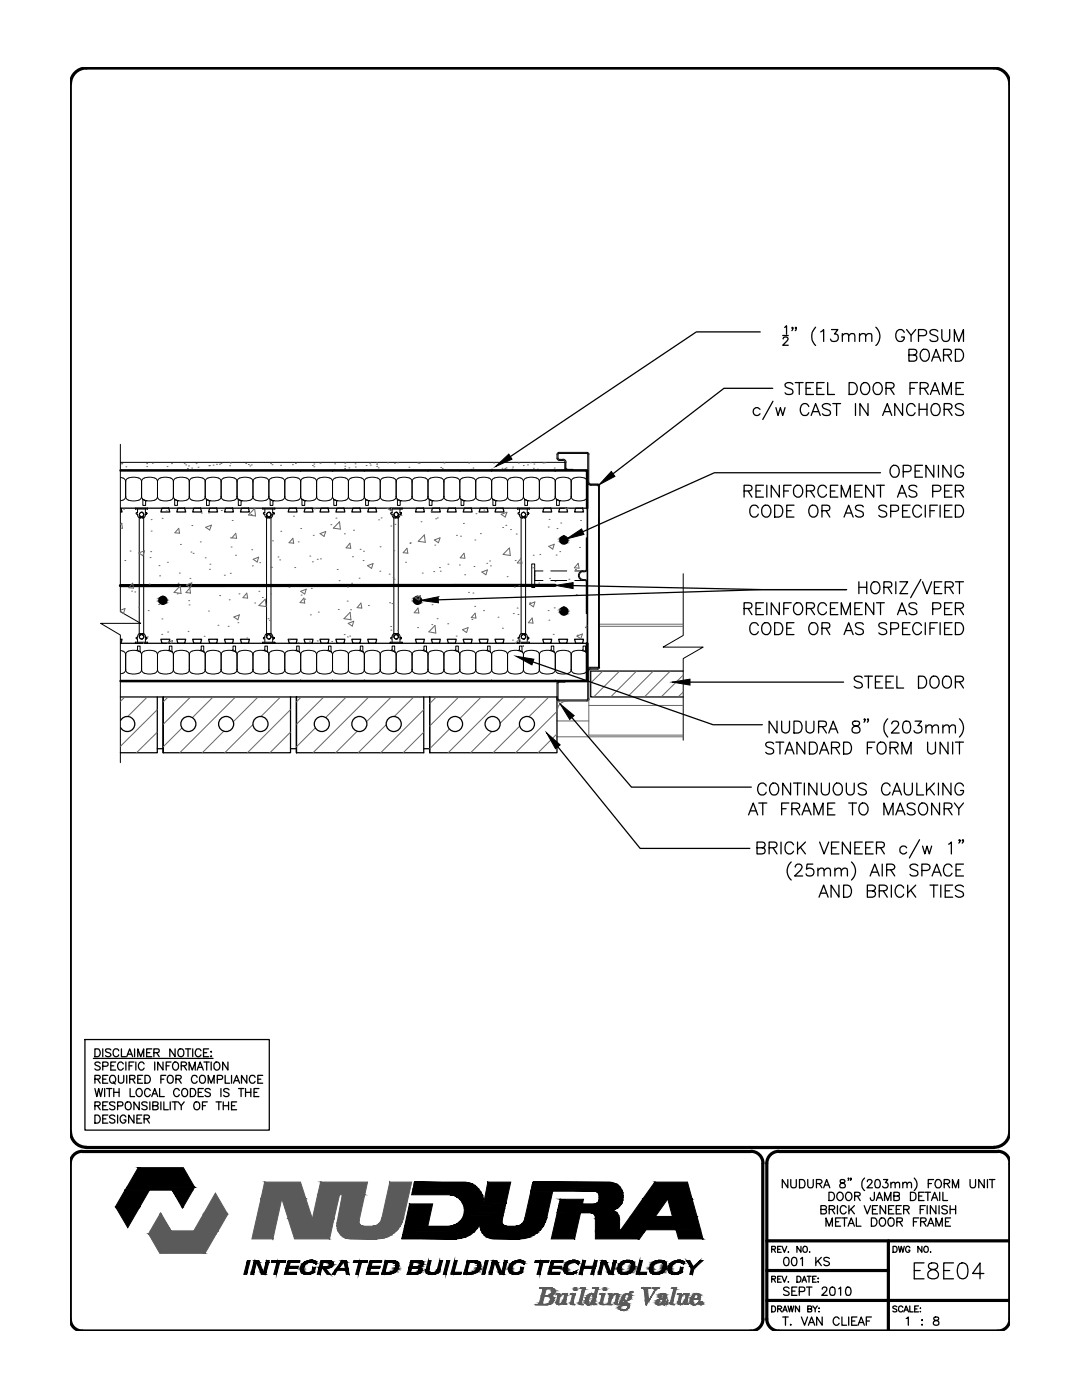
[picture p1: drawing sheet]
<svg xmlns="http://www.w3.org/2000/svg" width="216mm" height="279mm" viewBox="0 0 216 279" stroke-linecap="round" stroke-linejoin="round" font-family="sans-serif">
<!-- layer: LINE65 -->
<g fill="none" stroke="#000" stroke-width=".63">
<path d="M110.8 116.8l-86.8 .1"/>
<circle cx="32.5" cy="119.8" r=".61"/>
<circle cx="83.3" cy="119.8" r=".61"/>
<circle cx="112.5" cy="107.8" r=".61"/>
<circle cx="112.5" cy="122" r=".61"/>
</g>
<!-- layer: LINE9 -->
<g fill="none" stroke="#000" stroke-width=".2">
<path d="M24 92.3h88.7v1.6h-1.6M24.1 95.3l.4 .1a.78 .78 0 0 1 .6 .7 1.1 1.1 0 0 1 1.4-.9l.8 .1a.92 .92 0 0 1 1 .8 1.1 1.1 0 0 1 1.3-.9l.9 .1a.92 .92 0 0 1 .9 .8 1.1 1.1 0 0 1 1.4-.9l.8 .1a.92 .92 0 0 1 1 .8 .78 .78 0 0 1 .5-.7M25.1 96.2v2.9M25.1 99.1a.93 .93 0 0 1-1 .8M25.1 99.1a1.1 1.1 0 0 0 1.4 .9l.8-.1a.92 .92 0 0 0 1-.8M28.3 99.1a.78 .78 0 0 0 .5 .7M28.3 96.2v2.9M28.5 99.6v1.3h.6v-.8M28.5 99.6l.3 .2M28.8 99.8l.5 .1-.2 .2M31.4 99.1a1.1 1.1 0 0 0 1.4 .9l.8-.1a.92 .92 0 0 0 1-.8M31.4 96.2v2.9"/>
<path d="M31.4 99.1a1.1 1.1 0 0 1-1.4 .9l-1.2-.2M34.6 99.1a.78 .78 0 0 0 .5 .7l-.3-.2 .1 1.3h.5v-.8M34.6 96.2v2.9M37.8 99.1a1.1 1.1 0 0 0 1.4 .9l.8-.1a.92 .92 0 0 0 1-.8M37.8 96.2v2.9M37.8 99.1a1.1 1.1 0 0 1-1.4 .9l-1.2-.2 .4 .1-.2 .2M41 99.1a.78 .78 0 0 0 .5 .7M41 96.2v2.9M41.5 99.8l-.3-.2v1.3h.6v-.8M41.5 99.8l.8 .2 1.3-.2M41.5 99.8l.5 .1M42 99.9l-.2 .2"/>
<path d="M43.6 95.4l-.9-.2-.8 .1a.92 .92 0 0 0-.9 .8 1.1 1.1 0 0 0-1.4-.9l-.9 .1a.92 .92 0 0 0-.9 .8 1.1 1.1 0 0 0-1.4-.9l-1.2 .2M43.6 95.4a.78 .78 0 0 1 .5 .7 .78 .78 0 0 1 .6-.7M44.1 99.1a.78 .78 0 0 0 .6 .7M44.1 96.2v2.9M44.1 99.1a.78 .78 0 0 1-.5 .7M47.3 99.1a.78 .78 0 0 0 .5 .7M47.3 96.2v2.9M47.3 99.1a1.1 1.1 0 0 1-1.4 .9l-1.2-.2M47.8 99.8l-.3-.2 .1 1.3h.5v-.8M47.9 99.8l.4 .1-.2 .2M50.5 96.2v2.9M50.5 99.1a1.1 1.1 0 0 1-1.4 .9l-1.2-.2"/>
<path d="M50.5 99.1a1.1 1.1 0 0 0 1.4 .9l1.2-.2M53.1 95.4l-.8-.2-.9 .1a.92 .92 0 0 0-.9 .8 1.1 1.1 0 0 0-1.4-.9l-.8 .1a.92 .92 0 0 0-1 .8 1.1 1.1 0 0 0-1.4-.9l-1.2 .2M53.1 95.4a.78 .78 0 0 1 .6 .7 .78 .78 0 0 1 .5-.7M53.7 96.2v2.9M53.7 99.1a.78 .78 0 0 1-.6 .7M53.7 99.1a.78 .78 0 0 0 .5 .7l-.3-.2v1.3h.6v-.8M56.8 96.2v2.9M56.8 99.1a1.1 1.1 0 0 1-1.4 .9l-1.2-.2 .5 .1-.2 .2M56.8 99.1a1.1 1.1 0 0 0 1.4 .9l.8-.1a.92 .92 0 0 0 1-.8M59.9 93.9h.2l-.1 .2zM60 96.2v2.9M60 99.1a.78 .78 0 0 0 .5 .7"/>
<path d="M60.5 99.8l-.3-.2 .1 1.3h.5v-.8M60.6 99.8l.8 .2 1.2-.2M60.6 99.8l.4 .1M61 99.9l-.2 .2M62.6 95.4l-.8-.2-.8 .1a.92 .92 0 0 0-1 .8 1.1 1.1 0 0 0-1.4-.9l-.8 .1a.92 .92 0 0 0-1 .8 1.1 1.1 0 0 0-1.4-.9l-1.2 .2M62.6 95.4a.78 .78 0 0 1 .6 .7 .78 .78 0 0 1 .5-.7M63.2 96.2v2.9M63.2 99.1a.78 .78 0 0 1-.6 .7M63.2 99.1a.78 .78 0 0 0 .5 .7M66.2 93.9h.2v.2zM66.4 96.2v2.9M66.4 99.1a1.1 1.1 0 0 1-1.4 .9l-1.3-.2"/>
<path d="M66.4 99.1a.78 .78 0 0 0 .5 .7M66.9 99.8l-.3-.2v1.3h.6v-.8M66.9 99.8l.5 .1-.2 .2M69.5 96.2v2.9M69.5 99.1a1.1 1.1 0 0 1-1.4 .9l-1.2-.2M69.5 99.1a1.1 1.1 0 0 0 1.4 .9l1.2-.2M72.1 95.4l-.8-.2-.8 .1a.92 .92 0 0 0-1 .8 1.1 1.1 0 0 0-1.4-.9l-.8 .1a.92 .92 0 0 0-.9 .8 1.1 1.1 0 0 0-1.4-.9l-1.3 .2M72.2 95.4a.78 .78 0 0 1 .5 .7 1.1 1.1 0 0 1 1.4-.9l.8 .1a.92 .92 0 0 1 1 .8 1.1 1.1 0 0 1 1.4-.9l.8 .1a.92 .92 0 0 1 1 .8 1.1 1.1 0 0 1 1.3-.9l.9 .1a.92 .92 0 0 1 .9 .8 1.1 1.1 0 0 1 1.4-.9l.8 .1a.92 .92 0 0 1 1 .8 1.1 1.1 0 0 1 1.4-.9l.8 .1a.92 .92 0 0 1 1 .8 .78 .78 0 0 1 .5-.7M72.6 93.9h.2l-.1 .2zM72.7 96.2v2.9M72.7 99.1a.78 .78 0 0 1-.5 .7M72.7 99.1a.78 .78 0 0 0 .5 .7"/>
<path d="M72.9 99.6l.1 1.3h.5v-.8M72.9 99.6l.3 .2M73.3 99.8l.4 .1-.2 .2M75.9 96.2v2.9M75.9 99.1a1.1 1.1 0 0 1-1.4 .9l-1.2-.2M75.9 99.1a1.1 1.1 0 0 0 1.4 .9l.8-.1a.92 .92 0 0 0 1-.8M79.1 99.1a.78 .78 0 0 0 .5 .7M79.1 96.2v2.9M79.6 99.8l-.3-.2v1.3h.6v-.8M79.6 99.8l.5 .1-.2 .2M82.2 99.1a1.1 1.1 0 0 0 1.4 .9l.8-.1a.92 .92 0 0 0 1-.8M82.2 96.2v2.9"/>
<path d="M82.2 99.1a1.1 1.1 0 0 1-1.4 .9l-1.2-.2M85.3 93.9h.2l-.1 .2zM85.4 99.1a.78 .78 0 0 0 .5 .7M85.4 96.2v2.9M85.9 99.8l-.3-.2 .1 1.3h.5v-.8M86 99.8l.4 .1-.2 .2M88.6 99.1a.78 .78 0 0 0 .5 .7M88.6 96.2v2.9M88.6 99.1a1.1 1.1 0 0 1-1.4 .9l-1.2-.2M91.6 93.9h.2v.2zM91.8 99.1a1.1 1.1 0 0 1-1.4 .9l-1.3-.2M91.8 99.1a.78 .78 0 0 0 .5 .7"/>
<path d="M91.8 96.2v2.9M92.3 99.8l-.3-.2v1.3h.6v-.8M92.3 99.8l.5 .1-.2 .2M94.9 99.1a1.1 1.1 0 0 1-1.4 .9l-1.2-.2M94.9 99.1a1.1 1.1 0 0 0 1.4 .9l1.2-.2M94.9 96.2v2.9M97.5 95.4l-.8-.2-.8 .1a.92 .92 0 0 0-1 .8 1.1 1.1 0 0 0-1.4-.9l-.8 .1a.92 .92 0 0 0-.9 .8 1.1 1.1 0 0 0-1.4-.9l-1.3 .2M97.6 95.4a.78 .78 0 0 1 .5 .7 .78 .78 0 0 1 .5-.7M98 93.9h.2l-.1 .2zM98.1 99.1a.78 .78 0 0 1-.5 .7M98.1 99.1a.78 .78 0 0 0 .5 .7l-.3-.2 .1 1.3h.5v-.8M98.1 96.2v2.9"/>
<path d="M101.3 99.1a1.1 1.1 0 0 1-1.4 .9l-1.2-.2 .4 .1-.2 .2M101.3 99.1a1.1 1.1 0 0 0 1.4 .9l.8-.1a.92 .92 0 0 0 1-.8M101.3 96.2v2.9M104.5 99.1a.78 .78 0 0 0 .5 .7M104.5 96.2v2.9M105 99.8l-.3-.2v1.3h.6v-.8M105 99.8l.8 .2 1.3-.2M105 99.8l.5 .1M105.5 99.9l-.2 .2M107.1 95.4l-.9-.2-.8 .1a.92 .92 0 0 0-.9 .8 1.1 1.1 0 0 0-1.4-.9l-.9 .1a.92 .92 0 0 0-.9 .8 1.1 1.1 0 0 0-1.4-.9l-1.2 .2M107.1 95.4a.78 .78 0 0 1 .5 .7 .78 .78 0 0 1 .6-.7M107.6 99.1a.78 .78 0 0 1-.5 .7"/>
<path d="M107.6 99.1a.78 .78 0 0 0 .6 .7M107.6 96.2v2.9M110.7 93.9h.2l-.1 .2zM110.8 99.1a1.1 1.1 0 0 1-1.4 .9l-1.2-.2M110.8 99.1a.78 .78 0 0 0 .5 .7M110.8 96.2v2.9M111.1 91.4l.2 .4h.2M111.3 99.8l-.3-.2 .1 1.3h.5v-.8M111.4 91.4l.1 .2M111.4 99.8l.4 .1-.2 .2M111.5 91.9h.8M111.5 91.7h.8"/>
<path d="M112.3 91.8l.4 .2v.3M112.3 91.6a.61 .61 0 0 1 .7 .7M112.7 92.3v1.1l.1 .2 .3 .2M112.9 92.3l.1 1.1 .1 .2M113.1 93.7h1.2v.2h-1.2M114 99.1a1.1 1.1 0 0 1-1.4 .9l-1.2-.2M114 99.1a1.1 1.1 0 0 0 1.4 .9l1.2-.2M114 96.2v2.9M116.6 95.4l-.8-.2-.9 .1a.92 .92 0 0 0-.9 .8 1.1 1.1 0 0 0-1.4-.9l-.8 .1a.92 .92 0 0 0-1 .8 1.1 1.1 0 0 0-1.4-.9l-1.2 .2M116.6 95.4a.78 .78 0 0 1 .6 .7M117.2 96.2v2.9a.78 .78 0 0 1-.6 .7M117.3 96.2a.61 .61 0 0 0 .6 .6h1.3l.2 .2"/>
<path d="M117.3 94.6h-.1v40.9h.1v-39.2M117.3 96.6h2.1M117.3 90.7v5.6M117.3 90.7l-.2-.2h-5.6l-.1 .2v.8M117.5 90.7v5.5v.2l.4 .2M117.5 90.7v-.2l-.4-.2h-5.6l-.3 .2-.1 1M119.2 96.6l.4 .2v.2M119.4 97.1v36.1l-.2 .1h-1.3M119.6 97.1v36.1M27 101.4v.2zM27 101.6h2.4M27 101.4h2.4"/>
<path d="M27.4 102.7l.2 .5 .2 .2M27.4 102.7h.1M27.4 101.6v.7l-.3 .1 .3 .3M27.8 102.7v21.6M27.8 103.4h.1M27.8 103.4h.3M28.1 103.1a.44 .44 0 0 1-.2-.7 .44 .44 0 0 1 .7 0 .44 .44 0 0 1-.2 .7M28.1 103.1h.1M28.1 103.4h.1M28.1 103.3h.1M28.1 103.1v.2M28.4 103.1h.1"/>
<path d="M28.4 103.3v.1M28.4 103.1v.2M28.7 102.7v24.4M29 102.6h.2h-.2M29 102.7a.58 .58 0 0 1-.6 .7M29 102.7h.1M29 101.6v.7h.2M29 102.6v.1M29.2 102.3l.1 .1-.1 .2 .1-.2zM29.4 101.4v.2zM52.4 101.4v.2zM52.4 101.6h2.4"/>
<path d="M52.4 101.4h2.4M52.8 102.7l.2 .5 .2 .2M52.8 102.7h.1M52.8 101.6v.7l-.3 .1 .3 .3M53.2 102.7v24.4M53.2 103.4h.1M53.2 103.4h.3M53.5 103.1a.44 .44 0 0 1-.2-.7 .44 .44 0 0 1 .7 0 .44 .44 0 0 1-.2 .7M53.5 103.1h.1M53.5 103.4h.1M53.5 103.3h.1M53.5 103.1v.2"/>
<path d="M53.8 103.1h.1M53.8 103.3v.1M53.8 103.1v.2M54.1 102.7v24.4M54.4 102.6h.2h-.2M54.4 102.7a.58 .58 0 0 1-.6 .7M54.4 102.7h.1M54.4 101.6v.7h.2M54.4 102.6v.1M54.6 102.3l.1 .1-.1 .2 .1-.2zM54.8 101.4v.2zM77.9 101.4v.2z"/>
<path d="M77.9 101.6h2.3M77.9 101.4h2.3M78.2 102.7l.2 .5 .2 .2M78.2 102.7h.1M78.2 101.6v.7l-.3 .1 .3 .3M78.6 102.7v24.4M78.6 103.4h.1M78.6 103.4h.3M78.9 103.1a.44 .44 0 0 1-.2-.7 .44 .44 0 0 1 .7 0 .44 .44 0 0 1-.2 .7M78.9 103.1h.1M78.9 103.4h.1M78.9 103.3h.1"/>
<path d="M78.9 103.1v.2M79.2 103.1h.1M79.2 103.3v.1M79.2 103.1v.2M79.5 102.7v24.4M79.8 102.6h.2h-.2M79.8 102.7a.58 .58 0 0 1-.6 .7M79.8 102.7h.1M79.8 101.6v.7h.2M79.8 102.6v.1M80 102.3l.1 .1-.1 .2 .1-.2zM80.2 101.4v.2z"/>
<path d="M103.3 101.4v.2zM103.3 101.6h2.3M103.3 101.4h2.3M103.6 102.7l.2 .5 .2 .2M103.6 102.7h.1M103.6 101.6v.7l-.3 .1 .3 .3M104 102.7v24.4M104 103.4h.1M104 103.4h.3M104.3 103.1a.44 .44 0 0 1-.2-.7 .44 .44 0 0 1 .7 0 .44 .44 0 0 1-.2 .7M104.3 103.1h.1M104.3 103.4h.1"/>
<path d="M104.3 103.3h.1M104.3 103.1v.2M104.6 103.1h.1M104.6 103.3v.1M104.6 103.1v.2M104.9 102.7v24.4M105.2 102.6h.2h-.2M105.2 102.7a.58 .58 0 0 1-.6 .7M105.2 102.7h.1M105.2 101.6v.7h.2M105.2 102.6v.1M105.4 102.3l.1 .1-.1 .2 .1-.2z"/>
<path d="M105.6 101.4v.2zM106.1 112.6h.6v4.6h-.6zM108.3 113.9h-1.6v2h1.6M109.9 113.9h3.2M109.9 115.9h3.2M114.7 113.9h1.9M114.7 115.9h1.9M116.3 115.7h.7l.2 .4M116.3 114.1h.4M116.4 114.1a.78 .78 0 0 0-.8 .8 .78 .78 0 0 0 .8 .7M116.4 113.9a.95 .95 0 0 0-1 1 .95 .95 0 0 0 1 .9M116.6 115.8l.4 .2v.2"/>
<path d="M117 113.6v-6.3h.2v6.4l-.2 .3-.3 .1M117 113.5l-.2 .4h-.2M117.2 116.1v6.4h-.2v-6.3M119.4 103.4v29.8h-2.1M24.1 129.8l.4 .1a.78 .78 0 0 1 .6 .8M25.1 130.7v2.9M27 128.2v.2zM27 128.2h2.4M27 128.4h2.4M27.2 129.8l.5 .1M27.2 129.8l.2-.1v-.8h.6v1.1M27.4 127.1h.1"/>
<path d="M27.4 127.1l-.3 .2 .1 .2h.2v.7M27.7 129.9l-.8-.1h-.9a.92 .92 0 0 0-.9 .9M27.7 129.9a.78 .78 0 0 1 .6 .8M27.7 129.9l.3 .2v-.1M27.8 124.4v2.7M27.8 126.4l-.2 .2-.2 .5M27.8 126.4h.1M27.8 126.4h.3M28.1 126.7a.44 .44 0 0 0-.2 .7 .44 .44 0 0 0 .7 0 .44 .44 0 0 0-.2-.7M28.1 126.7h.1M28.1 126.4h.1M28.1 126.5h.1"/>
<path d="M28.1 126.5v.2M28.3 127.5h.1M28.3 130.7v2.9M28.4 126.7h.1M28.4 126.5v.2M28.4 126.4a.58 .58 0 0 1 .6 .7M28.4 126.4v.1M29 127.2h.2h-.2M29 127.1h.1M29 127.1v.1M29.2 127.2l.1 .1-.1 .2 .1-.2zM29.2 127.5h-.2v.7"/>
<path d="M29.4 128.2v.2zM31.4 130.7v2.9M31.4 130.7a1.1 1.1 0 0 0-1.4-.9h-.8a.92 .92 0 0 0-.9 .9M33.6 129.8l.4 .1M33.6 129.8l.2-.1v-.8h.5v1.1M34 129.9l-.8-.1h-.8a.92 .92 0 0 0-1 .9M34.1 129.9a.78 .78 0 0 1 .5 .8M34.1 129.9l.3 .3M34.3 130l.1 .1M34.6 130.7v2.9M35.1 129.9a.78 .78 0 0 0-.5 .8M35.1 134.4a.78 .78 0 0 1-.5-.8 1.1 1.1 0 0 1-1.4 .9h-.8a.92 .92 0 0 1-1-.9 1.1 1.1 0 0 1-1.4 .9h-.8a.92 .92 0 0 1-.9-.9 1.1 1.1 0 0 1-1.4 .9h-.9a.92 .92 0 0 1-.9-.9 .93 .93 0 0 1-1 .9"/>
<path d="M35.2 134.4l.8 .1h.8a.92 .92 0 0 0 1-.9 1.1 1.1 0 0 0 1.4 .9h.8a.92 .92 0 0 0 1-.9 1.1 1.1 0 0 0 1.3 .9l1.3-.1M35.2 129.9l.8-.1h.8a.92 .92 0 0 1 1 .9M37.8 130.7v2.9M39.9 129.8l.5 .1M39.9 129.8l.2-.1v-.8h.6v1.1M40.4 129.9l-.8-.1h-.9a.92 .92 0 0 0-.9 .9M40.4 129.9a.78 .78 0 0 1 .6 .8M40.4 129.9l.3 .2v-.1M41 130.7v2.9M43.6 129.9l-.9-.1h-.8a.92 .92 0 0 0-.9 .9M43.6 129.9a.78 .78 0 0 1 .5 .8M43.6 134.4a.78 .78 0 0 0 .5-.8 .78 .78 0 0 0 .6 .8"/>
<path d="M44.1 130.7v2.9M44.7 129.9a.78 .78 0 0 0-.6 .8M44.7 134.4l.8 .1h.8a.92 .92 0 0 0 1-.9 1.1 1.1 0 0 0 1.4 .9h.8a.92 .92 0 0 0 1-.9 1.1 1.1 0 0 0 1.4 .9l1.2-.1M46.3 129.8l.4 .1M46.3 129.8l.2-.1v-.8h.5v1.1M46.7 129.9l-.8-.1-1.2 .1M46.8 129.9a.78 .78 0 0 1 .5 .8M46.8 129.9l.3 .2-.1-.1M47.3 130.7v2.9M50.5 130.7v2.9M50.5 130.7a1.1 1.1 0 0 0-1.4-.9h-.8a.92 .92 0 0 0-1 .9M52.4 128.2v.2z"/>
<path d="M52.4 128.2h2.4M52.4 128.4h2.4M52.6 129.8l.5 .1-.8-.1h-.9a.92 .92 0 0 0-.9 .9M52.6 129.8l.2-.1v-.8h.6v1.1M52.8 127.1h.1M52.8 127.1l-.3 .2 .1 .2h.2v.7M53.1 134.4a.78 .78 0 0 0 .6-.8 .78 .78 0 0 0 .5 .8M53.2 126.4l-.2 .2-.2 .5M53.2 126.4h.1M53.2 126.4h.3M53.4 130v.2l-.3-.3a.78 .78 0 0 1 .6 .8M53.5 126.7a.44 .44 0 0 0-.2 .7 .44 .44 0 0 0 .7 0 .44 .44 0 0 0-.2-.7"/>
<path d="M53.5 126.7h.1M53.5 126.4h.1M53.5 126.5h.1M53.5 126.5v.2M53.7 127.5h.1M53.7 130.7v2.9M53.8 126.7h.1M53.8 126.5v.2M53.8 126.4a.58 .58 0 0 1 .6 .7M53.8 126.4v.1M54.2 129.9a.78 .78 0 0 0-.5 .8M54.2 134.4l.8 .1h.9a.92 .92 0 0 0 .9-.9 1.1 1.1 0 0 0 1.4 .9h.8a.92 .92 0 0 0 1-.9 1.1 1.1 0 0 0 1.4 .9l1.2-.1"/>
<path d="M54.2 129.9l.8-.1h.9a.92 .92 0 0 1 .9 .9M54.4 127.2h.2h-.2M54.4 127.1h.1M54.4 127.1v.1M54.6 127.2l.1 .1-.1 .2 .1-.2zM54.6 127.5h-.2v.7M54.8 128.2v.2zM56.8 130.7v2.9M59 129.8l.4 .1M59 129.8l.2-.1v-.8h.5v1.1M59.4 129.9l-.8-.1h-.8a.92 .92 0 0 0-1 .9M59.5 129.9a.78 .78 0 0 1 .5 .8"/>
<path d="M59.5 129.9l.3 .2-.1-.1M60 135.7l.1 .2h-.2zM60 130.7v2.9M62.6 129.9l-.8-.1h-.8a.92 .92 0 0 0-1 .9M62.6 129.9a.78 .78 0 0 1 .6 .8M62.6 134.4a.78 .78 0 0 0 .6-.8 .78 .78 0 0 0 .5 .8M63.2 130.7v2.9M63.7 129.9a.78 .78 0 0 0-.5 .8M63.7 134.4l.9 .1h.8a.92 .92 0 0 0 1-.9 1.1 1.1 0 0 0 1.3 .9h.9a.92 .92 0 0 0 .9-.9 1.1 1.1 0 0 0 1.4 .9l1.2-.1M65.3 129.8l.5 .1M65.3 129.8l.2-.1v-.8h.6v1.1M65.8 129.9l-.8-.1-1.3 .1"/>
<path d="M65.8 129.9l.3 .2v-.1M65.8 129.9a.78 .78 0 0 1 .6 .8M66.4 135.7v.2h-.2zM66.4 130.7v2.9M69.5 130.7v2.9M69.5 130.7a1.1 1.1 0 0 0-1.4-.9h-.8a.92 .92 0 0 0-.9 .9M71.7 129.8l.4 .1-.8-.1h-.8a.92 .92 0 0 0-1 .9M71.7 129.8l.2-.1v-.8h.5v1.1M72.2 134.4a.78 .78 0 0 0 .5-.8 1.1 1.1 0 0 0 1.4 .9h.8a.92 .92 0 0 0 1-.9 1.1 1.1 0 0 0 1.4 .9h.8a.92 .92 0 0 0 1-.9 1.1 1.1 0 0 0 1.3 .9h.9a.92 .92 0 0 0 .9-.9 1.1 1.1 0 0 0 1.4 .9h.8a.92 .92 0 0 0 1-.9 1.1 1.1 0 0 0 1.4 .9h.8a.92 .92 0 0 0 1-.9 .78 .78 0 0 0 .5 .8M72.4 130l.1 .1-.3-.2a.78 .78 0 0 1 .5 .8M72.7 135.7l.1 .2h-.2zM72.7 130.7v2.9"/>
<path d="M75.9 130.7v2.9M75.9 130.7a1.1 1.1 0 0 0-1.4-.9h-.8a.92 .92 0 0 0-1 .9M77.9 128.2v.2zM77.9 128.2h2.3M77.9 128.4h2.3M78 129.8l.5 .1M78 129.8l.2-.1v-.8h.6v1.1M78.2 127.1h.1M78.2 127.1l-.3 .2 .1 .2h.2v.7M78.5 129.9l-.8-.1h-.9a.92 .92 0 0 0-.9 .9M78.5 129.9a.78 .78 0 0 1 .6 .8M78.5 129.9l.3 .3"/>
<path d="M78.6 126.4l-.2 .2-.2 .5M78.6 126.4h.1M78.6 126.4h.3M78.8 130v.1M78.9 126.7a.44 .44 0 0 0-.2 .7 .44 .44 0 0 0 .7 0 .44 .44 0 0 0-.2-.7M78.9 126.7h.1M78.9 126.4h.1M78.9 126.5h.1M78.9 126.5v.2M79.1 130.7v2.9M79.2 126.7h.1M79.2 126.5v.2"/>
<path d="M79.2 126.4a.58 .58 0 0 1 .6 .7M79.2 126.4v.1M79.8 127.2h.2h-.2M79.8 127.1h.1M79.8 127.1v.1M80 127.2l.1 .1-.1 .2 .1-.2zM80 127.5h-.2v.7M80.2 128.2v.2zM82.2 130.7v2.9M82.2 130.7a1.1 1.1 0 0 0-1.4-.9h-.8a.92 .92 0 0 0-.9 .9M84.4 129.8l.4 .1M84.4 129.8l.2-.1v-.8h.5v1.1"/>
<path d="M84.8 129.9l-.8-.1h-.8a.92 .92 0 0 0-1 .9M84.9 129.9a.78 .78 0 0 1 .5 .8M84.9 129.9l.3 .2-.1-.1M85.4 135.7l.1 .2h-.2zM85.4 130.7v2.9M88.6 130.7v2.9M88.6 130.7a1.1 1.1 0 0 0-1.4-.9h-.8a.92 .92 0 0 0-1 .9M89.1 129.9a.78 .78 0 0 0-.5 .8M89.1 134.4l.9 .1h.8a.92 .92 0 0 0 1-.9 1.1 1.1 0 0 0 1.3 .9h.9a.92 .92 0 0 0 .9-.9 1.1 1.1 0 0 0 1.4 .9l1.2-.1M90.7 129.8l.5 .1M90.7 129.8l.2-.1v-.8h.6v1.1M91.2 129.9l-.8-.1-1.3 .1"/>
<path d="M91.2 129.9a.78 .78 0 0 1 .6 .8M91.2 129.9l.3 .2v-.1M91.8 135.7v.2h-.2zM91.8 130.7v2.9M94.9 130.7a1.1 1.1 0 0 0-1.4-.9h-.8a.92 .92 0 0 0-.9 .9M94.9 130.7v2.9M97.1 129.8l.4 .1-.8-.1h-.8a.92 .92 0 0 0-1 .9M97.1 129.8l.2-.1v-.8h.5v1.1M97.6 134.4a.78 .78 0 0 0 .5-.8 .78 .78 0 0 0 .5 .8M97.8 130l.1 .2-.3-.3a.78 .78 0 0 1 .5 .8M98.1 135.7l.1 .2h-.2zM98.1 130.7v2.9"/>
<path d="M98.6 129.9a.78 .78 0 0 0-.5 .8M98.7 134.4l.8 .1h.8a.92 .92 0 0 0 1-.9 1.1 1.1 0 0 0 1.4 .9h.8a.92 .92 0 0 0 1-.9 1.1 1.1 0 0 0 1.3 .9l1.3-.1M98.7 129.9l.8-.1h.8a.92 .92 0 0 1 1 .9M101.3 130.7v2.9M103.3 128.2v.2zM103.3 128.2h2.3M103.3 128.4h2.3M103.4 129.8l.5 .1M103.4 129.8l.2-.1v-.8h.6v1.1M103.6 127.1h.1M103.6 127.1l-.3 .2 .1 .2h.2v.7M103.9 129.9l-.8-.1h-.9a.92 .92 0 0 0-.9 .9"/>
<path d="M103.9 129.9a.78 .78 0 0 1 .6 .8M103.9 129.9l.3 .2v-.1M104 126.4l-.2 .2-.2 .5M104 126.4h.1M104 126.4h.3M104.3 126.7a.44 .44 0 0 0-.2 .7 .44 .44 0 0 0 .7 0 .44 .44 0 0 0-.2-.7M104.3 126.7h.1M104.3 126.4h.1M104.3 126.5h.1M104.3 126.5v.2M104.5 130.7v2.9M104.6 126.7h.1"/>
<path d="M104.6 126.5v.2M104.6 126.4a.58 .58 0 0 1 .6 .7M104.6 126.4v.1M105.2 127.2h.2h-.2M105.2 127.1h.1M105.2 127.1v.1M105.4 127.2l.1 .1-.1 .2 .1-.2zM105.4 127.5h-.2v.7M105.6 128.2v.2zM107.1 129.9l-.9-.1h-.8a.92 .92 0 0 0-.9 .9M107.1 129.9a.78 .78 0 0 1 .5 .8M107.1 134.4a.78 .78 0 0 0 .5-.8 .78 .78 0 0 0 .6 .8"/>
<path d="M107.6 130.7v2.9M108.2 129.9a.78 .78 0 0 0-.6 .8M108.2 134.4l.8 .1h.8a.92 .92 0 0 0 1-.9 1.1 1.1 0 0 0 1.4 .9h.8a.92 .92 0 0 0 1-.9 1.1 1.1 0 0 0 1.4 .9l1.2-.1M109.8 129.8l.4 .1M109.8 129.8l.2-.1v-.8h.5v1.1M110.2 129.9l-.8-.1-1.2 .1M110.3 129.9a.78 .78 0 0 1 .5 .8M110.3 129.9l.3 .2-.1-.1M110.8 135.7l.1 .2h-.2zM110.8 130.7v2.9M111.1 139.5l.2 .3 .2 .1h5.6l.2-.1 .2-.3M111.1 139.5l.1-3.4 .3-.2h1.2v.2h-1.2l-.1 .2v3.2"/>
<path d="M111.4 139.5l.1 .2h5.6l.2-.2M114 130.7a1.1 1.1 0 0 0-1.4-.9h-.8a.92 .92 0 0 0-1 .9M114 130.7v2.9M116.1 129.8l.5 .1-.8-.1h-.9a.92 .92 0 0 0-.9 .9M116.1 129.8l.2-.1v-.8h.6v1.1M116.9 130v.2l-.3-.3a.78 .78 0 0 1 .6 .8v2.9M117.2 133.6a.78 .78 0 0 1-.6 .8M117.3 133.9v5.6M117.5 133.9v5.6M117.9 133.3a.61 .61 0 0 0-.6 .6M117.9 133.5l-.4 .2v.2M119.6 133.1l-.2 .4h-.2h-1.3"/>
<circle cx="28.3" cy="102.7" r=".44"/>
<circle cx="53.7" cy="102.7" r=".44"/>
<circle cx="79.1" cy="102.7" r=".44"/>
<circle cx="104.5" cy="102.7" r=".44"/>
<circle cx="28.3" cy="127.1" r=".44"/>
<circle cx="53.7" cy="127.1" r=".44"/>
<circle cx="79.1" cy="127.1" r=".44"/>
<circle cx="104.5" cy="127.1" r=".44"/>
</g>
<!-- layer: LINE50 -->
<path d="M24.1 93.9h93.1v7.5M24.1 135.9h93.1v-7.5v7.5" fill="none" stroke="#000" stroke-width=".51"/>
<!-- layer: LINE18 -->
<path d="M24 88.7v33.4l4.1 2.3h-8l3.9 2.3v25.5M136.3 114.5v12.3l-4 2.3h8l-4 2.3v16.3" fill="none" stroke="#000" stroke-width=".2"/>
<!-- layer: LINE65 -->
<g fill="#000" stroke="#000" stroke-width=".2">
<path d="M32.2 119.3h.6zM83 119.3h.6zM112 108.1h1l-.2 .2zM112.2 107.3h.6zM31.9 120.1h1.1l-.2 .2zM82.8 120.1h1l-.2 .2zM112 122.3h1l-.2 .2zM112.2 121.5h.6z"/>
<path d="M31.9 119.5v.3h1.2zM31.9 119.5h1.1l.1 .3z"/>
<path d="M31.9 119.5h1.1l-.8-.2zM32.2 119.3h.6l.2 .2z"/>
<path d="M82.8 119.5l-.1 .3h1.2zM82.8 119.5h1l.1 .3z"/>
<path d="M82.8 119.5h1l-.8-.2zM83 119.3h.6l.2 .2z"/>
<path d="M112 107.5l-.1 .3h1.2zM112 107.5h1l.1 .3z"/>
<path d="M112 107.5h1l-.8-.2zM112.2 107.3h.6l.2 .2z"/>
<path d="M111.9 107.8l.1 .3h1zM111.9 107.8h1.2l-.1 .3z"/>
<path d="M112 108.1l.2 .2h.6zM112.2 108.3h.6z"/>
<path d="M31.9 119.8v.3h1.1zM31.9 119.8h1.2l-.1 .3z"/>
<path d="M31.9 120.1l.3 .2h.6zM32.2 120.3h.6z"/>
<path d="M82.7 119.8l.1 .3h1zM82.7 119.8h1.2l-.1 .3z"/>
<path d="M82.8 120.1l.2 .2h.6zM83 120.3h.6z"/>
<path d="M112 121.7l-.1 .3h1.2zM112 121.7h1l.1 .3z"/>
<path d="M112.2 121.5l-.2 .2h1zM112.2 121.5h.6l.2 .2z"/>
<path d="M111.9 122l.1 .3h1zM111.9 122h1.2l-.1 .3z"/>
<path d="M112 122.3l.2 .2h.6zM112.2 122.5h.6z"/>
</g>
<!-- layer: HATCH -->
<g fill="none" stroke="#666" stroke-width=".2">
<path d="M24.2 92.6h.1M24.3 92.5h.1M25.1 93.2h.1M25.6 93.8h.1M29.3 93.1h.1M29.3 92.5h.1M30.4 92.4h.1M33.3 93.1h.1M34.2 92.5h.1M35.2 93.8h.1M36.8 92.5h.1M37.1 92.8h.1"/>
<path d="M37.4 93.5h.1M37.6 93h.1M38.2 93.4h.1M39.1 92.5h.1M39.5 93.2h.1M41.7 92.9h.1M41.8 92.9h.1M42.5 92.8h.1M43.2 92.7h.1M43.8 92.7h.1M44.1 92.5h.1M45.8 92.9h.1"/>
<path d="M45.9 92.4h.1M49 92.5h.1M49.5 92.7h.1M49.8 93h.1M50.1 92.8h.1M54 92.5h.1M54.3 92.7h.1M56 92.9h.1M58.3 92.7h.1M58.9 92.5h.1M62.3 92.9h.1M62.6 92.6h.1"/>
<path d="M62.6 93.2h.1M63.9 92.4h.1M66.6 93.8h.1M66.8 92.6h.1M68.8 93.5h.1M68.8 92.4h.1M68.8 93h.1M69.6 93.4h.1M70.8 92.6h.1M70.9 93.2h.1M73 92.9h.1M73.8 92.4h.1"/>
<path d="M73.9 92.8h.1M75.2 92.4h.1M75.2 92.7h.1M75.2 93.1h.1M75.5 93.4h.1M77.3 92.4h.1M78.7 92.4h.1M79.3 92.4h.1M81.4 93.8h.1M81.6 93.2h.1M83.4 92.4h.1M83.6 92.4h.1"/>
<path d="M85.6 93.8h.1M87.9 93.3h.1M88.2 93.5h.1M88.6 92.4h.1M89.7 93.8h.1M93.5 92.4h.1M94 93.7h.1M94.4 93.4h.1M98 93.8h.1M98.1 93.6h.1M98.5 92.4h.1M100.2 93.5h.1"/>
<path d="M100.7 93.5h.1M101 93.4h.1M101 93.8h.1M102.2 93.6h.1M102.3 93.2h.1M103.4 92.4h.1M104.4 92.9h.1M105.3 92.8h.1M105.8 92.4h.1M106.4 93.5h.1M106.5 92.6h.1M107.2 93.6h.1"/>
<path d="M108.3 92.4h.1M108.7 92.4h.1M110.6 93.4h.1M24.1 104.7l.2-.3 .1 1h-.3M24.1 104.5h.1M24.7 101.6h.1M24.9 111.9h.1M26 110h.1M26.3 118h.1M26.5 116.4l.1 1-.9-.1zM26.9 118.1h.1M28.8 109.9l-1.1 .4 .8 .6 .3-1"/>
<path d="M29.8 116.6h.1M29.9 111.3h.1M30.1 110.1h.1M30.2 106h.1M30.2 103.7h.1M31.7 112.9h.1M31.8 114.9h.1M32.4 103.4h.1M33.2 102h.1M33.4 112.2h.1M35.4 118.5h.1M35.5 116.4h.1"/>
<path d="M35.7 105.4l.1 1-.9-.1zM35.8 114.4h.1M36 108.7h.1M36.1 118.4l-1.4-.2 1.3-1.2 .1 1.5M37.2 116.7l1.1-.4-.3 1zM37.6 119.9h.1M37.9 115.4h.1M38 118.3h-.9l.8-.9 .1 1M38.1 110.2h.1M38.3 104.9h.1M38.5 110.4h.1M40 108.1h.1"/>
<path d="M40.2 102.4h.1M41 111.3h.1M41 105.2l1.2-.4-.4 1zM41.6 102.3h.1M41.6 101.8h.1M41.8 113.6h.1M41.9 112.6h.1M43.8 118.9h.1M44.2 101.9h.1M44.8 114.8h.1M45.7 119.7h.1M45.9 114.4h.1"/>
<path d="M46 107.3h.1M46.1 109.2h.1M46.3 103.9h.1M47 110.8h.1M47 106.4l-.7 .9 .9 .1-.2-.9M47.7 118.5h.1M49.2 118.3l-.7 1 .9 .1-.2-1M50.1 102.7h.1M50.2 109.7h.1M50.3 112.9h.1M50.5 111.6l1.1-.4-.3 1zM50.8 101.5l-1.2 1.3 1.4 .2-.2-1.5"/>
<path d="M51.7 118h.1M51.8 112.3h.1M52.3 119.2h.1M54 118.5h.1M54 113.2h.1M54.2 113.2h.1M54.4 107.9h.1M54.5 102.7h.1M55.5 111.2h.1M55.8 111.7h.1M56 106h.1M57.7 117.2h.1"/>
<path d="M58.6 103h.1M58.6 108.4l-.9-.1 .7-.9 .2 1M58.8 113.3h.1M59.5 108.1h.1M60 105.5h.1M60 118l1.1-.4-.3 1zM60.1 118.8h.1M60.8 119.6h.1M61.8 111h.1M62.1 117.4h.1M62.3 112.1h.1M62.5 106.8h.1"/>
<path d="M62.7 101.5h.1M63.3 111.6h.1M63.9 106.5l1.1-.4-.3 .9zM63.9 111.5h.1M66 104.7h.1M67 103.4h.1M67.3 113.7h.1M67.7 115.9h.1M67.7 104.1l.2 1.5-1.4-.2zM68.7 106.5h.1M69.3 120h.1M69.4 117.2h.1"/>
<path d="M69.8 108.4l-.7 .9 .9 .1-.2-1M70.2 116.4h.1M70.3 111.1h.1M70.5 105.8h.1M71.6 115.4h.1M71.9 109.6h.1M72.4 111.9h.1M72.5 110h.1M73.3 112.9l1.1-.4-.3 .9zM75.5 103.7h.1M75.8 114h.1M75.8 109.1h.1"/>
<path d="M76 103.4h.1M77.2 101.4l.8 .5 .2-.5M77.7 114.6h.1M78 105h.1M78.4 115.2h.1M78.6 109.9h.1M78.6 115.6h.1M78.8 104.6h.1M80 102.9h.1M80.9 112.2h.1M81.4 110.4l-1-.1 .8-.9 .2 1M81.8 108.4h.1"/>
<path d="M81.8 108.3h.1M82.8 119.3l1.1-.4-.3 .9zM83.5 119.5h.1M84 104.1h.1M84.3 114.4h.1M84.7 106.8l.2 1.4-1.4-.2zM86 102.1h.1M86.4 119.4h.1M86.5 114.1h.1M86.8 108.8h.1M86.9 103.5h.1M87.3 103.4h.1"/>
<path d="M87.5 119h.1M87.7 113.3h.1M87.8 107.3l-1.1 .5 .8 .5 .3-1M87.9 114h.1M89.4 112.6h.1M91.1 106.8h.1M91.7 112.8h.1M91.9 107h.1M92.5 104.5h.1M92.6 110.4l-.8 .9 1 .1-.2-1M92.7 114.7h.1M93.5 118.2h.1"/>
<path d="M94.4 118.3h.1M94.6 113.1h.1M94.8 107.8h.1M95 102.5h.1M95.9 106.5h.1M96.2 114.2l1.1-.5-.3 1zM96.5 101.8h.1M97.1 112.4h.1M97.7 112h.1M97.8 112.9h.1M100 102.6l1.1-.4-.3 1zM100.3 105.3h.1"/>
<path d="M100.9 104.8h.1M101.2 115.1h.1M101.6 109.4l-1.2 1.2 1.4 .3-.1-1.5M101.9 105.7h.1M102.6 117.2h.1M102.8 111.9h.1M103 106.6h.1M103.5 116.9h.1M104.2 112.4l-1-.1 .8-.9 .2 1M106.3 113.3h.1M106.4 110.8h.1M107.5 116.4h.1"/>
<path d="M107.7 110.6h.1M109.4 105.2h.1M109.5 109l1.1-.4-.3 1zM109.6 103.7h.1M109.7 115.4h.1M110.8 116h.1M111 110.8h.1M111.1 105.5h.1M111.7 110.1h.1M111.9 104.4h.1M112.7 101.4h.6M113.5 115.6h.1"/>
<path d="M114.8 113.7h.1M115 118.7h.1M115.4 112.4l.1 1-.9-.1zM115.6 109.2h.1M115.8 103.9h.1M24.1 121.8l.8-.4-.2 1-.6-.4M24.9 139.1l-.9 .9M27.4 126.9h.1M27.7 121.2h.1M28.7 128.3l-.1 .1M28.7 128.3v.1M29.4 127.1h.1"/>
<path d="M29.4 139.1l-3.9 3.9M29.6 121.9h.1M31.6 120.6h.1M32.3 126.6h.1M32.3 123.5h.1M33.5 126.1h.1M33.5 139.1l-.9 1M33.5 128.4l-.2-.1 1.1-.5-.1 .6M37.5 126h.1M37.7 120.7h.1M38 139.1l-5.4 5.5M40.7 127h.1"/>
<path d="M41.6 121.9h.1M42.5 139.1l-4.1 4.1M43.5 124.8h.1M45.5 125h.1M46.7 123.1l1.1-.4-.3 1zM47 139.1l-11.1 11.1M47.5 124.3h.1M49.2 127.3h.1M50.8 120.3h.1M51.5 139.1l-5 4.9M53.1 121.1l-1.4-.3 1.2-1.2 .2 1.5M53.5 123.5h.1"/>
<path d="M53.8 123.8h.1M56 139.1l-3.9 3.9M57.7 127.7h.1M59.5 128.3h.1M60.1 139.1l-.9 1M60.8 120.3h-.9l.7-.9 .2 1M61.7 128h.1M61.9 122.7h.1M63.3 127.9h.1M63.5 122.2h.1M64.6 139.1l-5.4 5.5M66.2 128h.1"/>
<path d="M67.5 121.7h.1M68.7 126.6h.1M69.1 139.1l-4.1 4.1M69.3 127.1h.1M69.5 124.4l1.1-.4-.3 1zM69.8 126.9h.1M69.9 121.7h.1M70 123.7l-1.4-.2 1.3-1.3 .1 1.5M72 120.3l-.7 1 .9 .1-.2-1M73.5 120.8h.1M73.6 139.1l-11.1 11.1M77.7 120.3h.1"/>
<path d="M77.9 125h.1M78 125.8h.1M78.1 139.1l-5 4.9M78.2 120.5h.1M79.3 125.8h.1M82.6 139.1l-3.9 3.9M83.3 125.3h.1M83.6 122.3h-1l.8-.9 .2 1M86.2 124.7h.1M86.2 120.7h.1M86.8 124.8l.2 1.6-1.4-.3zM87.1 139.1l-1.4 1.3"/>
<path d="M87.2 123.5h.1M89.3 124.5h.1M91 126.9h.1M91.5 139.1l-5.8 5.8M92.3 125.7l1.1-.4-.3 .9zM94.2 123.6h.1M94.7 121h.1M94.8 122.4l.2 .9h-1zM96 139.1l-4.2 4.3M96.5 121.9h.1M99.4 123.2h.1M100.3 125.4h.1"/>
<path d="M100.5 139.1l-11.1 11.1M102.2 127.7h.1M102.4 122.5h.1M102.8 128.4l.9-.9 .2 .9M103.2 121.4h.1M103.3 122.6h.1M105 139.1l-5.2 5.2M105.2 128.1h.1M105.6 120.6l1.1-.5-.3 1zM105.7 120.3h.1M106.2 123.3l.2 1.1-1-.1zM109.4 121.9h.1"/>
<path d="M109.5 123.8h.1M109.5 139.1l-3.9 3.9M110.4 126.6h.1M110.6 121.3h.1M111.6 121.7h.1M113.2 139.9a2.07 2.07 0 0 0-2.1 2.1l-8.2 8.2M115.1 126.9l1.1-.4-.3 1zM115.2 126.8h.1M117.2 124.9l-.4 .4h.4M117.5 139.5v7.2h18.8M119.6 125h16.7M119.6 124.6h16.7"/>
<path d="M120.3 133.9l-2.4 2.4M123.6 133.9l-5.1 5.2M127 133.9l-5.2 5.2M130.4 133.9l-5.2 5.2M133.7 133.9l-5.1 5.2M136.3 134.7l-4.4 4.4M136.3 138.1l-1 1M31.4 141.6l-7.4 7.4M31.4 146.1l-4.2 4.1M36.3 145.3l-3.7 3.7M44.6 146l-4.2 4.2M50.4 144.6l-5.6 5.6"/>
<path d="M58 141.6l-8.6 8.6M58 146.1l-4.1 4.1M62.9 145.3l-3.7 3.7M71.3 146l-4.3 4.2M77.1 144.6l-5.6 5.6M84.6 141.6l-8.6 8.6M84.6 146.1l-4.2 4.1M89.6 145.5l-3.9 3.9M98.1 146l-4.2 4.2M103.7 144.9l-5.3 5.3M111.1 147.1h25.2M111.1 143.9h6.4"/>
<path d="M111.1 146.5l-3.7 3.7M117.5 140.8h18.8"/>
</g>
<!-- layer: line25 -->
<g fill="none" stroke="#000" stroke-width=".25">
<path d="M32.3 101.4h1.4l.2 .8h-1.8zM35.5 101.4h1.3l.3 .8h-1.8zM38.7 101.4h1.3l.2 .8h-1.7zM41.8 101.4h1.4l.2 .8h-1.8zM45 101.4h1.4l.2 .8h-1.8zM48.2 101.4h1.4l.2 .8h-1.8zM57.7 101.4h1.4l.2 .8h-1.8zM60.9 101.4h1.4l.2 .8h-1.8zM64.1 101.4h1.4l.1 .8h-1.7zM67.2 101.4h1.4l.2 .8h-1.8zM70.4 101.4h1.4l.2 .8h-1.8zM73.6 101.4h1.4l.2 .8h-1.8z"/>
<path d="M83.1 101.4h1.4l.2 .8h-1.8zM86.3 101.4h1.4l.2 .8h-1.8zM89.5 101.4h1.4l.1 .8h-1.7zM92.6 101.4h1.4l.2 .8h-1.8zM95.8 101.4h1.4l.2 .8h-1.8zM99 101.4h1.4l.2 .8h-1.8zM108.5 101.4h1.4l.2 .8h-1.8zM111.7 101.4h1.4l.2 .8h-1.8zM114.9 101.4h1.4l.1 .8h-1.7zM117.2 101.4h-93.1l.3 .8h-.3M24 139.1h87.1v11.1h-25.4v-11.1v11.1M24.1 127.6h.3l-.3 .8h93.1"/>
<path d="M31.4 139.1v11.1h-7.4M32.1 127.6h1.8l-.2 .8h-1.4zM35.3 127.6h1.8l-.3 .8h-1.3zM38.5 127.6h1.7l-.2 .8h-1.3zM41.6 127.6h1.8l-.2 .8h-1.4zM44.8 127.6h1.8l-.2 .8h-1.4zM48 127.6h1.8l-.2 .8h-1.4zM57.5 127.6h1.8l-.2 .8h-1.4zM58 139.1v11.1h-25.4M60.7 127.6h1.8l-.2 .8h-1.4zM63.9 127.6h1.7l-.1 .8h-1.4zM67 127.6h1.8l-.2 .8h-1.4z"/>
<path d="M70.2 127.6h1.8l-.2 .8h-1.4zM73.4 127.6h1.8l-.2 .8h-1.4zM82.9 127.6h1.8l-.2 .8h-1.4zM84.6 139.1v11.1h-25.4M86.1 127.6h1.8l-.2 .8h-1.4zM89.3 127.6h1.7l-.1 .8h-1.4zM92.4 127.6h1.8l-.2 .8h-1.4zM95.6 127.6h1.8l-.2 .8h-1.4zM98.8 127.6h1.8l-.2 .8h-1.4zM104.4 128.9h.1M108.3 127.6h1.8l-.2 .8h-1.4zM111.5 127.6h1.8l-.2 .8h-1.4z"/>
<path d="M114.7 127.6h1.7l-.1 .8h-1.4zM136.3 133.9h-18.4v5.2h18.4M24.1 143.8a1.5 1.5 0 0 1 2.2-.5 1.5 1.5 0 0 1 0 2.4 1.5 1.5 0 0 1-2.2-.5M31.4 149.4h1.2M32.6 150.2v-11.1v11.1M58 149.4h1.2M59.2 150.2v-11.1v11.1M84.6 149.4h1.1"/>
<circle cx="37.6" cy="144.5" r="1.5"/>
<circle cx="45.1" cy="144.5" r="1.5"/>
<circle cx="52" cy="144.5" r="1.5"/>
<circle cx="64.2" cy="144.5" r="1.5"/>
<circle cx="71.7" cy="144.5" r="1.5"/>
<circle cx="78.6" cy="144.5" r="1.5"/>
<circle cx="90.8" cy="144.5" r="1.5"/>
<circle cx="98.3" cy="144.5" r="1.5"/>
<circle cx="105.1" cy="144.5" r="1.5"/>
</g>
<!-- layer: 0 -->
<path d="M28.3 102.3h.1M53.7 102.3h.1M79.1 102.3h.1M104.5 102.3h.1M79.1 127.5h.1M104.5 127.5h.1" fill="none" stroke="#000" stroke-width=".25"/>
<!-- layer: TEXT -->
<g fill="none" stroke="#000" stroke-width=".25">
<path d="M151.7 66.2h-12.7l-37.2 24.9M154.2 77.5h-9.7l-22.2 17.1M156.2 67h1.1M156.3 67.6a.51 .51 0 0 1 .4-.4 .51 .51 0 0 1 .5 .3v.4l-1 1h1.1M156.6 65.3l.3-.3v1.7M158.2 65.4l-.1 .2-.1-.2 .1-.1 .1 .1-.2 .6M158.2 76.7a.88 .88 0 0 0-.8-.4 .88 .88 0 0 0-.8 .6l.3 .3 .8 .4a.58 .58 0 0 1 .5 .5 .58 .58 0 0 1-.2 .5 1.13 1.13 0 0 1-1.4-.2M158.7 76.4h1.5M158.9 65.4l-.1 .2-.1-.2 .1-.1 .1 .1-.2 .6M159.5 76.4v2.3M160.8 77.5h.9M162.3 76.4h-1.5v2.3h1.5"/>
<path d="M162.7 65.3a2.53 2.53 0 0 0 0 3.6M163 77.5h.9M163.8 66.2l.6-.4v2.3M164.4 76.4h-1.4v2.3h1.4M165.2 76.4v2.3h1.3M165.9 65.8h1.3l-.7 .9a.77 .77 0 0 1 .8 .9 .77 .77 0 0 1-1 .5h-.4l-.2-.4M168.1 67a.85 .85 0 0 1 1.1-.3l.1 1.4M168.1 66.6v1.5M169.3 67l.6-.4 .5 .1 .2 1.4M169.4 76.4h.8a1.26 1.26 0 0 1 .9 1.1 1.26 1.26 0 0 1-.9 1.2h-.8zM171.5 67l.6-.4 .5 .1 .1 1.4M171.5 66.6v1.5"/>
<path d="M171.9 76.7a.89 .89 0 0 1 1-.3 .89 .89 0 0 1 .6 .8 1.08 1.08 0 0 1-.2 1.2 1.08 1.08 0 0 1-1.1 .2 1.51 1.51 0 0 1-.3-1.9zM172.7 67a.83 .83 0 0 1 1.2-.3l.1 1.4M174.4 76.7a.89 .89 0 0 1 1-.3 .89 .89 0 0 1 .6 .8 1.08 1.08 0 0 1-.2 1.2 1.08 1.08 0 0 1-1.1 .2 1.51 1.51 0 0 1-.3-1.9zM174.8 65.3a2.44 2.44 0 0 1 0 3.6M176.8 77.5h1.1a.65 .65 0 0 0 .5-.7l-.2-.3-.3-.1h-1.1v2.3M177.6 77.5l.8 1.2M180.4 66.3a.87 .87 0 0 0-1-.5 .87 .87 0 0 0-.7 .9 1.06 1.06 0 0 0 .3 1.1 1.06 1.06 0 0 0 1.1 .3l.3-.5v-.3h-.5M180.9 65.8l.9 1.1v1.2M181.4 70.9h1a.65 .65 0 0 0 .5-.8l-.2-.3-1.3-.1v2.4h1a.62 .62 0 0 0 .6-.6 .62 .62 0 0 0-.6-.6M181.6 77.5h.9M182.7 65.8l-.9 1.1M183.1 76.4h-1.5v2.3"/>
<path d="M183.3 67h1a.6 .6 0 0 0 .6-.4 .6 .6 0 0 0-.3-.7l-1.3-.1v2.3M183.6 77.5h1a.64 .64 0 0 0 .6-.7l-.1-.2-.5-.2h-1v2.3M184.1 69.8a1.1 1.1 0 0 1 1.2 .4 1.1 1.1 0 0 1 0 1.3 .87 .87 0 0 1-1 .6 .87 .87 0 0 1-.7-.9 1.55 1.55 0 0 1 .5-1.4zM184.4 77.5l.8 1.2M185.6 78.7l1-2.3 .9 2.3M185.9 72.1l.9-2.4 .9 2.4M186 78h1.1M186.2 71.3h1.2M187.1 66.1a.88 .88 0 0 0-.8-.4 .88 .88 0 0 0-.7 .6l.2 .4 .9 .3a.58 .58 0 0 1 .4 .6 .58 .58 0 0 1-.5 .5h-.8l-.2-.3M187.9 65.8v1.7a.79 .79 0 0 0 .8 .6 .79 .79 0 0 0 .8-.6v-1.7M188.1 78.7v-2.3l.8 2.3 .9-2.3v2.3M188.3 70.9l1.3-.2a.59 .59 0 0 0 0-.9l-1.3-.1v2.4"/>
<path d="M189.1 70.9l.7 1.2M190.4 68.1v-2.3l.9 2.3 .9-2.3v2.3M190.6 69.7h.8a1.26 1.26 0 0 1 .9 1.2 1.26 1.26 0 0 1-.9 1.2h-.8zM190.8 77.5h.9M192.2 76.4h-1.4v2.3h1.4M148.5 98l1.3-.1a.59 .59 0 0 0 0-1l-1.3-.1v2.4M149.3 98l.7 1.2M150.8 98h.9M151.7 81.7a.75 .75 0 0 0-1.2-.1 .75 .75 0 0 0 0 1.1 .75 .75 0 0 0 1.2-.1M152.3 96.8h-1.5v2.4h1.5M153 96.8v2.4M154.2 80.1l-2 3.6"/>
<path d="M154.8 81.4l.5 1.5 .4-1.5 .5 1.5 .4-1.5M155.5 96.8v2.4l-1.6-2.4v2.4M156.4 98h.9M157.9 96.8h-1.5v2.4M158.6 97.2a.89 .89 0 0 1 1-.3 .89 .89 0 0 1 .6 .8 1.04 1.04 0 0 1-.3 1.2 1.04 1.04 0 0 1-1.1 .2 1.44 1.44 0 0 1-.2-1.9zM160.9 98h1.1a.65 .65 0 0 0 .5-.7l-.2-.4-1.4-.1v2.4M161.4 81.1a.87 .87 0 0 0-1-.6 .87 .87 0 0 0-.7 1 1.04 1.04 0 0 0 .2 1.1 1.04 1.04 0 0 0 1.2 .2l.3-.4M161.7 98l.8 1.2M161.9 82.9l.8-2.4 1 2.4M162.2 82.2h1.1M164.9 97.4a.87 .87 0 0 0-1-.6 .87 .87 0 0 0-.7 .9 1.09 1.09 0 0 0 1.2 1.5l.5-.5M165.7 80.9a1.06 1.06 0 0 0-1.6 0 .61 .61 0 0 0 .5 .7l.6 .2a.58 .58 0 0 1 .5 .4 .58 .58 0 0 1-.2 .6 1.22 1.22 0 0 1-1.4-.2"/>
<path d="M165.7 98h.9M166.2 80.5h1.5M166.9 80.5v2.4M167.2 96.8h-1.5v2.4h1.5M167.9 99.2v-2.4l.9 2.4 .9-2.4v2.4M170.6 98h.9M170.7 80.5v2.4M172.1 96.8h-1.5v2.4h1.5M173.2 80.5v2.4l-1.6-2.4v2.4M174.3 96.8v2.4l-1.6-2.4v2.4M174.9 96.8h1.6M175.7 94.3h-33.1l-26.3 11.8"/>
<path d="M175.7 96.8v2.4M176.1 82.9l1-2.4 .8 2.4M176.5 82.2h1.1M177.9 93.2l.2-.2a.91 .91 0 0 1 1.3 .8 1.06 1.06 0 0 1-.2 1.1 1.06 1.06 0 0 1-1.1 .3 1.45 1.45 0 0 1-.2-2zM179.1 99.2l.9-2.4 .9 2.4M179.4 98.4h1.2M180.1 80.5v2.4l-1.6-2.4v2.4M180.2 94.1l1.4-.1a.65 .65 0 0 0 .2-.7 .65 .65 0 0 0-.6-.4h-1v2.3M182.6 81.1a.87 .87 0 0 0-1-.6 .87 .87 0 0 0-.7 1 1.04 1.04 0 0 0 .2 1.1 1.04 1.04 0 0 0 1.2 .2l.3-.4M182.6 94h.9M182.9 97.2a.88 .88 0 0 0-.8-.4 .88 .88 0 0 0-.7 .6l.2 .3 .9 .4a.61 .61 0 0 1 .2 1 1.05 1.05 0 0 1-1.3-.2M183.4 80.5v2.4"/>
<path d="M183.4 81.7h1.6M184.1 92.9h-1.5v2.3h1.5M185 80.5v2.4M186 80.9a.89 .89 0 0 1 1-.3 .89 .89 0 0 1 .6 .9 1.04 1.04 0 0 1-.2 1.1 1.04 1.04 0 0 1-1.2 .2 1.51 1.51 0 0 1-.2-1.9zM186.1 98.1l1.4-.1 .2-.4v-.3l-.2-.4-1.4-.1v2.4M186.3 92.9v2.3l-1.5-2.3v2.3M187.3 92.9v2.3M188.4 81.7l1.4-.1a.56 .56 0 0 0 0-.9l-1.4-.2v2.4M188.5 98h.9M189.2 81.7l.8 1.2M189.8 92.9v2.3l-1.7-2.3v2.3M190 96.8h-1.5v2.4h1.5"/>
<path d="M190.6 98h1.1a.65 .65 0 0 0 .5-.7l-.2-.4-1.4-.1v2.4M191.4 98l.8 1.2M192.2 80.9a1.08 1.08 0 0 0-1.6 0 .61 .61 0 0 0 .5 .7l.7 .2a.63 .63 0 0 1 .4 .8 1.08 1.08 0 0 1-1.6 0M192.2 93.4a.87 .87 0 0 0-.9-.5 .87 .87 0 0 0-.7 .9 1.06 1.06 0 0 0 .2 1.1 1.06 1.06 0 0 0 1.1 .3l.3-.5v-.4h-.5M114.4 116.9l37.8 .8h16.7h-16.7l-64.8 2M151.3 101.4a.87 .87 0 0 0-1-.6 .87 .87 0 0 0-.7 .9 1.03 1.03 0 0 0 .2 1.2 1.03 1.03 0 0 0 1.2 .2l.3-.5M152.2 101.2a.89 .89 0 0 1 1-.4 .89 .89 0 0 1 .6 .9 1.04 1.04 0 0 1-.2 1.1 1.04 1.04 0 0 1-1.1 .3 1.47 1.47 0 0 1-.3-1.9zM154.6 100.8h.8a1.26 1.26 0 0 1 .8 1.2 1.26 1.26 0 0 1-.8 1.2h-.8zM157 101.9h.9M158.4 100.8h-1.4v2.4h1.4M161.6 101.2a.89 .89 0 0 1 1-.4 .89 .89 0 0 1 .6 .9 1.03 1.03 0 0 1-.2 1.2 1.03 1.03 0 0 1-1.1 .2 1.47 1.47 0 0 1-.3-1.9zM164 101.9l1.4-.1a.59 .59 0 0 0 0-.9l-1.4-.1v2.4"/>
<path d="M164.8 101.9l.8 1.3M168.4 103.2l.9-2.4 .9 2.4M168.8 102.4h1.1M171.4 116.1v2.4M171.4 117.2h1.5M172.3 101.2a.88 .88 0 0 0-.9-.4 .88 .88 0 0 0-.7 .6l.2 .3 .9 .4a.59 .59 0 0 1 .5 .8 1.02 1.02 0 0 1-1.6 0M172.9 116.1v2.4M174 116.4a.89 .89 0 0 1 1-.3 .89 .89 0 0 1 .6 .9 1.09 1.09 0 0 1-1.2 1.5 1.4 1.4 0 0 1-.4-2.1zM176.4 117.2l1.3-.1a.59 .59 0 0 0 0-.9l-1.3-.1v2.4M176.9 101.2a.88 .88 0 0 0-.8-.4 .88 .88 0 0 0-.7 .6l.2 .3 .9 .4a.58 .58 0 0 1 .4 .4 .58 .58 0 0 1-.2 .6 1.05 1.05 0 0 1-1.3-.2M177.1 117.2l.8 1.3M177.7 102.1l1.4-.2a.61 .61 0 0 0 .2-.6 .61 .61 0 0 0-.6-.5h-1v2.4"/>
<path d="M178.7 116.1v2.4M179.5 116.1h1.6l-1.6 2.4h1.6M180.1 101.9h.9M181.6 100.8h-1.5v2.4h1.5M183.7 115.6l-2 3.7M183.9 101.4a.9 .9 0 0 0-1-.6 .9 .9 0 0 0-.8 .9 1.04 1.04 0 0 0 .3 1.1 1.04 1.04 0 0 0 1.1 .3l.4-.5M184.1 116.1l.9 2.4 .9-2.4M184.6 100.8v2.4M185.6 101.9h.9M186.5 117.2h.9M187 100.8h-1.4v2.4M187.6 100.8v2.4"/>
<path d="M187.9 116.1h-1.4v2.4h1.4M188.5 101.9h.9M188.6 117.2l1.4-.1a.54 .54 0 0 0 0-.9l-1.4-.1v2.4M189.4 117.2l.8 1.3M190 100.8h-1.5v2.4h1.5M190.6 100.8h.8a1.26 1.26 0 0 1 .9 1.2 1.26 1.26 0 0 1-.9 1.2h-.8zM190.6 116.1h1.6M191.4 116.1v2.4M106.4 132.1l35.9 12.5h9.8M137.7 136.1h30.6M148.5 121.4l1.3-.1a.59 .59 0 0 0 0-.9l-1.3-.1v2.4M149.3 121.4l.7 1.3"/>
<path d="M150.8 121.4h.9M151.3 124.8a.87 .87 0 0 0-1-.5 .87 .87 0 0 0-.7 .9 1.03 1.03 0 0 0 .2 1.1 1.03 1.03 0 0 0 1.2 .2l.3-.4M152.2 124.6a.89 .89 0 0 1 1-.3 .89 .89 0 0 1 .6 .9 1.04 1.04 0 0 1-.2 1.1 1.04 1.04 0 0 1-1.1 .2 1.47 1.47 0 0 1-.3-1.9zM152.3 120.3h-1.5v2.4h1.5M153 120.3v2.4M154.6 124.3h.8a1.26 1.26 0 0 1 .8 1.2 1.26 1.26 0 0 1-.8 1.1h-.8zM155.5 120.3v2.4l-1.6-2.4v2.4M156.4 121.4h.9M157 125.4h.9M157.9 120.3h-1.5v2.4M158.4 124.3h-1.4v2.3h1.4M158.6 120.6a.89 .89 0 0 1 1-.3 .89 .89 0 0 1 .6 .9 1.04 1.04 0 0 1-.3 1.1 1.04 1.04 0 0 1-1.1 .2 1.44 1.44 0 0 1-.2-1.9z"/>
<path d="M160.9 121.4h1.1a.65 .65 0 0 0 .5-.6l-.2-.4-1.4-.1v2.4M161.6 124.6a.89 .89 0 0 1 1-.3 .89 .89 0 0 1 .6 .9 1.03 1.03 0 0 1-.2 1.1 1.03 1.03 0 0 1-1.1 .2 1.47 1.47 0 0 1-.3-1.9zM161.7 121.4l.8 1.3M164 125.4l1.4-.1a.59 .59 0 0 0 0-.9l-1.4-.1v2.3M164.8 125.4l.8 1.2M164.9 120.8a.87 .87 0 0 0-1-.5 .87 .87 0 0 0-.7 .9 1.09 1.09 0 0 0 1.2 1.5l.5-.6M165.7 121.4h.9M167.2 120.3h-1.5v2.4h1.5M167.9 122.7v-2.4l.9 2.4 .9-2.4v2.4M168.4 126.6l.9-2.3 .9 2.3M168.8 125.8h1.1M170.6 121.4h.9"/>
<path d="M172.1 120.3h-1.5v2.4h1.5M172.1 135.3a.92 .92 0 0 0-1.7 .2 1.24 1.24 0 0 0 1.2 .7 .61 .61 0 0 1 .2 1 1.13 1.13 0 0 1-1.4-.2M172.3 124.6a.88 .88 0 0 0-.9-.4 .88 .88 0 0 0-.7 .6l.2 .4 .9 .3a.59 .59 0 0 1 .5 .8 1.02 1.02 0 0 1-1.6 0M172.5 134.9h1.6M173.3 134.9v2.4M174.3 120.3v2.4l-1.6-2.4v2.4M174.7 136.1h.9M174.9 120.3h1.6M175.7 120.3v2.4M176.1 134.9h-1.4v2.4h1.4M176.8 136.1h.9M176.9 124.6a.88 .88 0 0 0-.8-.4 .88 .88 0 0 0-.7 .6l.2 .4 .9 .3a.58 .58 0 0 1 .4 .4 .58 .58 0 0 1-.2 .6 1.05 1.05 0 0 1-1.3-.2"/>
<path d="M177.7 125.5l1.4-.1a.61 .61 0 0 0 .2-.7 .61 .61 0 0 0-.6-.4h-1v2.3M178.3 134.9h-1.5v2.4h1.5M179 134.9v2.4h1.3M179.1 122.7l.9-2.4 .9 2.4M179.4 121.9h1.2M180.1 125.4h.9M181.6 124.3h-1.5v2.3h1.5M182.9 120.6a.88 .88 0 0 0-.8-.3 .88 .88 0 0 0-.7 .5l.2 .4 .9 .3a.61 .61 0 0 1 .2 1 1.05 1.05 0 0 1-1.3-.2M183.3 134.9h.8a1.26 1.26 0 0 1 .8 1.2 1.26 1.26 0 0 1-.8 1.2h-.8zM183.9 124.8a.9 .9 0 0 0-1-.5 .9 .9 0 0 0-.8 .9 1.04 1.04 0 0 0 .3 1.1 1.04 1.04 0 0 0 1.1 .2l.4-.4M184.6 124.3v2.3M185.6 125.4h.9"/>
<path d="M186 135a1.16 1.16 0 0 1 1.3 .5 1.16 1.16 0 0 1-.2 1.5 .87 .87 0 0 1-1 .3 .87 .87 0 0 1-.5-.9 1.42 1.42 0 0 1 .4-1.4zM186.1 121.5h1a.61 .61 0 0 0 .7-.6 .61 .61 0 0 0-.7-.6h-1v2.4M187 124.3h-1.4v2.3M187.6 124.3v2.3M188.5 135a.89 .89 0 0 1 1.3 .8 1.08 1.08 0 0 1-1.1 1.5 1.42 1.42 0 0 1-.2-2.3zM188.5 121.4h.9M188.5 125.4h.9M190 120.3h-1.5v2.4h1.5M190 124.3h-1.5v2.3h1.5M190.6 121.4h1.1a.64 .64 0 0 0 .5-.6l-.2-.4-1.4-.1v2.4M190.6 124.3h.8a1.26 1.26 0 0 1 .9 1.2 1.26 1.26 0 0 1-.9 1.1h-.8zM190.6 136.1h1.1a.65 .65 0 0 0 .5-.7l-.2-.4-1.4-.1v2.4"/>
<path d="M191.4 121.4l.8 1.3M191.4 136.1l.8 1.2M111.3 149l16.4 20.3h21.9M114.1 143.2l11.9 13.9h23.9M152.9 156.9a.87 .87 0 0 0-1-.6 .87 .87 0 0 0-.7 .9 1.04 1.04 0 0 0 .2 1.1 1.04 1.04 0 0 0 1.1 .3l.4-.5M154 156.4a.91 .91 0 0 1 1.4 .8 1.04 1.04 0 0 1-.3 1.1 1.04 1.04 0 0 1-1.1 .3 1.43 1.43 0 0 1 0-2.2zM154.4 148.4a.88 .88 0 0 0-.9-.3 .88 .88 0 0 0-.7 .6l.2 .3 .9 .3a.58 .58 0 0 1 .4 .5 .58 .58 0 0 1-.2 .6 1.05 1.05 0 0 1-1.3-.3M154.8 148.1h1.6M155 143.9v2.4l-1.5-2.4v2.4M155.6 148.1v2.4M156 143.9v1.7a.79 .79 0 0 0 .8 .7 .79 .79 0 0 0 .7-.7v-1.7M156.6 150.5l.9-2.4 .9 2.4"/>
<path d="M157 149.7h1.1M157.7 156.3v2.4l-1.5-2.4v2.4M158.3 156.3h1.6M158.4 143.9h.8a1.26 1.26 0 0 1 .9 1.2 1.26 1.26 0 0 1-.9 1.2h-.8zM159.1 156.3v2.4M160.5 156.3v2.4M160.6 148.1v2.4l-1.6-2.4v2.4M160.8 143.9v1.7a.79 .79 0 0 0 .8 .7 .79 .79 0 0 0 .8-.7v-1.7M161.5 148.1h.8a1.28 1.28 0 0 1 .8 1.2 1.28 1.28 0 0 1-.8 1.2h-.8zM163 156.3v2.4l-1.6-2.4v2.4M163.3 145l1.4-.1a.59 .59 0 0 0 0-.9l-1.4-.1v2.4M163.5 150.5l.9-2.4 1 2.4"/>
<path d="M163.9 156.3v1.7a.81 .81 0 0 0 .8 .7 .81 .81 0 0 0 .8-.7v-1.7M163.9 149.7h1.1M164.1 145l.8 1.3M165.4 146.3l.9-2.4 .9 2.4M165.7 145.5h1.1M165.9 149.2l1.4-.1a.54 .54 0 0 0 0-.9l-1.4-.1v2.4M166.7 156.4a1.01 1.01 0 0 1 1.2 .2 1.01 1.01 0 0 1 .2 1.2 .91 .91 0 0 1-.9 .9 .91 .91 0 0 1-.9-.9 1.53 1.53 0 0 1 .4-1.4zM166.7 149.2l.8 1.3M168.3 148.1a1.28 1.28 0 0 1 1.5 .5 1.28 1.28 0 0 1-.1 1.5l-.6 .4h-.8zM168.9 156.3v1.7a.79 .79 0 0 0 .8 .7 .79 .79 0 0 0 .7-.7v-1.7M170.2 144l-.1 .5a1.26 1.26 0 0 0 1.2 .5 .67 .67 0 0 1 .3 .7 .67 .67 0 0 1-.6 .6l-.8-.1a.71 .71 0 0 1-.1-.8 .71 .71 0 0 1 .6-.5l.7-.2 .1-.4a.97 .97 0 0 0-1.3-.3zM172.6 143.6h-.2l.1-.1 .1 .1-.2 .5"/>
<path d="M172.9 156.6a1.08 1.08 0 0 0-1.6 0 .61 .61 0 0 0 .4 .7l.7 .3a.63 .63 0 0 1 .5 .7 1.08 1.08 0 0 1-1.6 0M173.1 149.2h.9M173.3 143.6h-.2l.1-.1 .1 .1-.2 .5M174.6 148.1h-1.5v2.4M175.4 148.2a.89 .89 0 0 1 1.4 .8 1.03 1.03 0 0 1-.2 1.1 1.03 1.03 0 0 1-1.2 .3 1.52 1.52 0 0 1 0-2.2zM177.1 143.5a2.53 2.53 0 0 0 0 3.6M177.6 156.9a.87 .87 0 0 0-1-.6 .87 .87 0 0 0-.7 .9 1.04 1.04 0 0 0 .2 1.1 1.04 1.04 0 0 0 1.2 .3l.3-.5M177.6 149.2l1.4-.1a.54 .54 0 0 0 0-.9l-1.4-.1v2.4M177.9 144.5l.2-.4a.81 .81 0 0 1 1-.1 .6 .6 0 0 1 .1 .8l-1.3 1.5h1.5M178.1 158.7l.9-2.4 .9 2.4M178.4 157.9h1.1M178.4 149.2l.8 1.3"/>
<path d="M180 150.5v-2.4l.9 2.4 .9-2.4v2.4M180.4 156.3v1.7a.81 .81 0 0 0 .8 .7 .81 .81 0 0 0 .8-.7v-1.7M180.4 144a.83 .83 0 0 1 1.2 .3 1.91 1.91 0 0 1-.2 1.9 .75 .75 0 0 1-1.2-.4 1.94 1.94 0 0 1 .2-1.8zM182.6 143.9h1.3l-.8 .9a.77 .77 0 0 1 .9 .9 .77 .77 0 0 1-1.1 .6l-.3-.1-.2-.4M182.9 156.3v2.4h1.4M184.8 145.1l.5-.4 .6 .1 .1 1.5M184.8 144.7v1.6M184.9 156.3v2.4M185.1 148.1v1.7a.79 .79 0 0 0 .8 .7 .79 .79 0 0 0 .8-.7v-1.7M185.4 157.3l1.1 1.4M186 145.1l.6-.4 .5 .1 .2 1.5M186.5 156.3l-1.6 1.6"/>
<path d="M187.3 156.3v2.4M188.1 145.1l.6-.4 .6 .1 .1 1.5M188.1 144.7v1.6M189.2 148.1v2.4l-1.6-2.4v2.4M189.4 145.1l.6-.4 .6 .1v1.5M189.8 156.3v2.4l-1.7-2.4v2.4M190.1 148.1v2.4M190.6 148.1h1.6M191.4 143.5a2.44 2.44 0 0 1 0 3.6M191.4 148.1v2.4M192.2 156.9a.87 .87 0 0 0-.9-.6 .87 .87 0 0 0-.7 .9 1.04 1.04 0 0 0 .2 1.1 1.04 1.04 0 0 0 1.1 .3l.3-.5v-.3h-.5M149.4 162.6l.9-2.3 .9 2.3"/>
<path d="M149.7 161.8h1.1M151.1 169.2l1.4-.1a.59 .59 0 0 0 0-1l-1.4-.1v2.4l1.4-.1a.67 .67 0 0 0 0-1l-.4-.1M151.4 160.3h1.6M152.2 160.3v2.3M153.5 169.2h1a.65 .65 0 0 0 .5-.7l-.2-.4-1.3-.1v2.4M154.2 169.2l.8 1.2M155.8 168v2.4M156 161.4h.9M157.4 160.3h-1.4v2.3M157.9 172a2.39 2.39 0 0 0 0 3.6M158 161.4l1.4-.1a.56 .56 0 0 0 0-.9l-1.4-.1v2.3M158.3 168.6a.87 .87 0 0 0-1-.6 .87 .87 0 0 0-.7 .9 1.08 1.08 0 0 0 1.1 1.5l.6-.5"/>
<path d="M158.7 173l.2-.4 .2-.1 .7 .1a.55 .55 0 0 1 .1 .8l-1.3 1.4h1.6M158.8 161.4l.8 1.2M159.1 168v2.4M159.7 169.1l1 1.3M160 162.6l.9-2.3 1 2.3M160.4 161.8h1.1M160.7 168l-1.6 1.6M162.2 172.5h-1.1l-.2 1a.84 .84 0 0 1 1.3-.1 .84 .84 0 0 1-.1 1.3 .84 .84 0 0 1-1.3-.3M162.4 162.6v-2.3l.9 2.3 .9-2.3v2.3M163.2 173.7l.6-.4 .6 .1v1.4M163.2 173.3v1.5M163.4 179.1l1-2.5 .8 2.5"/>
<path d="M163.5 168l.9 2.4 1-2.4M163.8 178.3h1.1M164.4 173.7l.6-.4 .6 .1 .1 1.4M165.2 161.4h.8M165.9 169.2h.9M166.6 160.3h-1.4v2.3h1.4M166.6 173.7l.6-.4 .5 .1 .2 1.4M166.6 173.3v1.5M167.4 168h-1.5v2.4h1.5M167.4 176.6v2.5l-1.6-2.5v2.5M167.9 173.7l.5-.4 .6 .1 .1 1.4M168.3 176.6a1.29 1.29 0 0 1 1.5 .7 1.29 1.29 0 0 1-.4 1.6l-1.1 .2z"/>
<path d="M169.3 160.3h1.6M169.7 168v2.4l-1.6-2.4v2.4M169.9 172a2.39 2.39 0 0 1 0 3.6M170.1 160.3v2.3M170.6 169.2h.9M171.6 160.6a.89 .89 0 0 1 1-.3 .89 .89 0 0 1 .6 .8 1.04 1.04 0 0 1-.2 1.2 1.04 1.04 0 0 1-1.2 .2 1.44 1.44 0 0 1-.2-1.9zM172.1 168h-1.5v2.4h1.5M172.7 169.2h.9M173.1 177.8l1.3-.1a.51 .51 0 0 0 0-.9l-1.3-.2v2.5h1a.64 .64 0 0 0 .6-.7 .64 .64 0 0 0-.6-.6M173.6 174.8l1-2.3 .8 2.3M174 174.1h1.1M174.2 168h-1.5v2.4h1.5"/>
<path d="M174.9 169.2l1.3-.1a.59 .59 0 0 0 0-1l-1.3-.1v2.4M175.4 177.8l1.4-.1a.51 .51 0 0 0 0-.9l-1.4-.2v2.5M175.7 169.2l.8 1.2M176 172.5v2.3M176.2 177.8l.9 1.3M176.4 162.6v-2.3l.9 2.3 .9-2.3v2.3M176.9 173.6l1.4-.1a.51 .51 0 0 0 0-.9l-1.4-.1v2.3M177.7 173.6l.8 1.2M177.9 176.6v2.5M178.7 162.6l.9-2.3 1 2.3M179.1 161.8h1.1M180.3 177.2a.87 .87 0 0 0-1-.6 .87 .87 0 0 0-.7 1 1.04 1.04 0 0 0 .3 1.1 1.04 1.04 0 0 0 1.1 .2l.3-.4"/>
<path d="M180.9 169.2a.75 .75 0 0 0-1.1-.1 .75 .75 0 0 0 0 1.1 .75 .75 0 0 0 1.1-.1M181.1 176.6v2.5M181.7 177.7l1 1.4M182.6 160.6a.88 .88 0 0 0-.9-.4 .88 .88 0 0 0-.7 .6l.2 .3 .9 .4a.61 .61 0 0 1 .3 1 1.05 1.05 0 0 1-1.4-.2M182.7 176.6l-1.6 1.7M183.1 172.8a.87 .87 0 0 0-.8-.4 .87 .87 0 0 0-.7 .6l.2 .4 1.1 .4a.59 .59 0 0 1 0 .9 1.13 1.13 0 0 1-1.3-.2M183.5 160.6a.89 .89 0 0 1 1-.3 .89 .89 0 0 1 .6 .8 1.09 1.09 0 0 1-1.1 1.5 1.4 1.4 0 0 1-.5-2zM183.5 167.6l-2 3.6M184 173.7h1a.64 .64 0 0 0 .6-.6 .64 .64 0 0 0-.6-.6h-1v2.3M184.1 168.9l.4 1.5 .5-1.5 .4 1.5 .5-1.5M185.6 176.6h1.5M186 174.8l.9-2.3 .9 2.3"/>
<path d="M186.3 174.1h1.2M186.3 176.6v2.5M187.5 160.3v2.3l-1.6-2.3v2.3M187.7 176.6v2.5M188.4 161.4h1a.65 .65 0 0 0 .6-.7l-.2-.3-.4-.1h-1v2.3M188.6 177.8h.9M189.2 161.4l.8 1.2M189.3 168.5l.5-.5v2.4M190 173a.87 .87 0 0 0-1-.6 .87 .87 0 0 0-.7 1 1.04 1.04 0 0 0 .2 1.1 1.04 1.04 0 0 0 1.1 .2l.4-.4M190.1 176.6h-1.5v2.5h1.5M190.4 160.3l.9 1.1v1.2M190.8 173.6h.9"/>
<path d="M191.6 167.7h-.3l.1-.1 .2 .1-.3 .6M192.2 167.7h-.2l.1-.1 .1 .1-.2 .6M192.2 172.5h-1.4v2.3h1.4M192.2 177a1.08 1.08 0 0 0-1.6 0 .61 .61 0 0 0 .5 .7l.7 .2a.56 .56 0 0 1 .4 .5 .56 .56 0 0 1-.2 .5 1.08 1.08 0 0 1-1.4-.2M192.2 160.3l-.9 1.1M16.9 207.5h36.8v18h-36.8zM18.6 211.2h23.9M18.9 209.3h.5a.82 .82 0 0 1 .6 .8 .82 .82 0 0 1-.6 .8h-.5zM18.9 215.4l.9-.1 .2-.3-.1-.3-1-.1v1.6M18.9 217.2l.4 1.6 .4-1.6 .4 1.6 .4-1.6M19.4 215.4l.6 .8M20 212.2a.59 .59 0 0 0-.6-.3 .59 .59 0 0 0-.5 .4l.2 .2 .8 .4 .1 .4a.65 .65 0 0 1-1.1 0"/>
<path d="M20.5 212.8l.9-.1 .1-.6-.3-.2h-.7v1.7M20.5 209.3v1.6M20.5 215.4h.6M20.9 217.2v1.6M21.3 217.2h1M21.5 214.6h-1v1.6h1M21.5 219.9h-1v1.6h1M21.8 217.2v1.6M22 214.8l.2-.1a.77 .77 0 0 1 .9 .3 .77 .77 0 0 1-.2 1 .59 .59 0 0 1-.6 .2 .59 .59 0 0 1-.4-.6zM22.1 209.5l-.4-.2-.5 .1-.1 .1 .1 .4 .8 .4 .1 .4a.73 .73 0 0 1-1 0M22.1 212.7h.6M22.6 215.9l.4 .5"/>
<path d="M22.7 217.2v1.6M22.7 218h1.1M23.1 211.9h-1v1.7h1M23.6 214.6v1.1a.53 .53 0 0 0 .6 .5 .53 .53 0 0 0 .5-.5v-1.1M23.7 209.7a.56 .56 0 0 0-.7-.4 .56 .56 0 0 0-.4 .6 .69 .69 0 0 0 .7 1l.4-.4M23.8 217.2v1.6M24.2 209.3v1.6h.9M24.6 212.3a.59 .59 0 0 0-.7-.4 .59 .59 0 0 0-.4 .6v.4a.59 .59 0 0 0 .4 .7 .59 .59 0 0 0 .7-.4M25.1 211.9v1.7M25.3 210.9l.6-1.6 .6 1.6M25.3 214.6v1.6M25.5 210.4h.8"/>
<path d="M25.8 212.7h.5M25.9 215.4l.9-.1 .1-.3-.1-.3-.9-.1v1.6M26 217.2v1.6h.9M26.4 215.4l.5 .8M26.7 211.9h-.9v1.7M26.9 209.3v1.6M27.1 211.9v1.7M27.3 217.5l.2-.2a.75 .75 0 0 1 .9 .4 .75 .75 0 0 1-.2 .9l-.1 .2a.76 .76 0 0 1-.9-.4 .76 .76 0 0 1 .1-.9zM27.5 210.9v-1.6l.6 1.6 .6-1.6v1.6M27.5 215.4h.6M27.8 219.9v1.6l-1.1-1.6v1.6M28.5 214.6h-1v1.6h1"/>
<path d="M28.8 212.3a.59 .59 0 0 0-.7-.4 .59 .59 0 0 0-.5 .6v.4a.59 .59 0 0 0 .5 .7 .59 .59 0 0 0 .7-.4M28.9 214.6h.5a.82 .82 0 0 1 .6 .8 .82 .82 0 0 1-.6 .8h-.5zM29.3 210.1h.6M29.9 219.9v1.6M30 217.6a.59 .59 0 0 0-.7-.4 .59 .59 0 0 0-.5 .6v.4a.59 .59 0 0 0 .5 .7 .59 .59 0 0 0 .7-.4M30.3 209.3h-1v1.6h1M30.3 218.8l.6-1.6 .6 1.6M30.5 218.3h.8M30.7 210.1l.9-.1 .1-.5-1-.2v1.6M30.9 211.9v1.7M31.3 210.1l.5 .8M31.8 217.2v1.6h1"/>
<path d="M32.1 215.4h.6M32.1 219.9v1.6M32.5 211.9v1.7l-1-1.7v1.7M32.7 219.9v1.6h.9M33.1 214.6h-1v1.6M33.2 212.7h.6M33.5 214.8l.2-.1a.8 .8 0 0 1 .9 .5 .8 .8 0 0 1-.5 1 .84 .84 0 0 1-.7-.5 .84 .84 0 0 1 .1-.9zM34 219.9v1.6M34.1 211.9h-.9v1.7M34.3 219.9h1.1M34.7 212a.78 .78 0 0 1 1 .5 .78 .78 0 0 1-.4 1 .76 .76 0 0 1-.9-.4 .76 .76 0 0 1 .2-.9zM34.9 219.9v1.6"/>
<path d="M34.9 209.3v1.6l-1-1.6v1.6M35.1 215.4l.9-.1 .2-.3-.1-.3-1-.1v1.6M35.6 219.9l.6 .8v.8M35.6 209.5l.2-.1a.8 .8 0 0 1 .9 .5 .8 .8 0 0 1-.4 1 .84 .84 0 0 1-.8-.5 .84 .84 0 0 1 .1-.9zM35.6 215.4l.6 .8M35.8 217.6a.59 .59 0 0 0-.7-.4 .59 .59 0 0 0-.5 .6v.4a.59 .59 0 0 0 .5 .6 .59 .59 0 0 0 .7-.3M36.2 212.7l.9-.1 .1-.4-.4-.3h-.6v1.7M36.4 217.5l.1-.2a.78 .78 0 0 1 1 .5 .78 .78 0 0 1-.4 1 .76 .76 0 0 1-.8-.4 .76 .76 0 0 1 .1-.9zM36.7 212.7l.5 .9M36.8 219.9l-.6 .8M37 209.3h1.1M37.5 209.3v1.6"/>
<path d="M37.7 213.6v-1.7l.7 1.7 .6-1.7v1.7M38 217.2h.5a.85 .85 0 0 1 .6 .8 .85 .85 0 0 1-.6 .8h-.5zM38.5 209.3v1.6M39.3 213.6l.6-1.7 .7 1.7M39.3 215a.59 .59 0 0 0-.6-.4 .59 .59 0 0 0-.5 .6v.4a.59 .59 0 0 0 .5 .6 .59 .59 0 0 0 .6-.4M39.6 213h.7M39.6 218h.6M39.9 214.8l.2-.1a.78 .78 0 0 1 .9 .3 .78 .78 0 0 1-.1 1l-.3 .2a.81 .81 0 0 1-.8-.5 .81 .81 0 0 1 .1-.9zM40.1 209.7a.59 .59 0 0 0-.7-.4 .59 .59 0 0 0-.4 .6v.4a.59 .59 0 0 0 .4 .6 .59 .59 0 0 0 .7-.4M40.6 217.2h-1v1.6h1M40.6 210.1h.6M40.7 211.9h1.1"/>
<path d="M41.2 211.9v1.7M41.4 219.9h-1v1.6M41.5 216.2v-1.6l.6 1.6 .6-1.6v1.6M41.6 209.3h-1v1.6h1M42 217.5a.59 .59 0 0 0-.6-.3 .59 .59 0 0 0-.5 .4l.1 .2 .9 .4a.41 .41 0 0 1-.3 .6h-.3l-.4-.2M42.1 209.9h.1zM42.1 210.8h.1zM42.1 211.9v1.7M43 212a.76 .76 0 0 1 .9 .4 .76 .76 0 0 1-.2 .9 .57 .57 0 0 1-.6 .2 .57 .57 0 0 1-.4-.6 .79 .79 0 0 1 .3-.9zM43.1 219.9h1.1M43.4 215.4h.6a.4 .4 0 0 0 .4-.4 .4 .4 0 0 0-.4-.4h-.6v1.6M43.7 219.9v1.6"/>
<path d="M44.1 217.2v1.6M44.5 219.9v1.6M44.9 214.6v1.6h.9M45.5 211.9v1.7l-1.1-1.7v1.7M45.6 219.9v1.6M45.7 217.5a.59 .59 0 0 0-.6-.3 .59 .59 0 0 0-.5 .4l.2 .2 .8 .4 .1 .4a.65 .65 0 0 1-1.1 0M46.2 214.6v1.6M46.6 216.2l.6-1.6 .6 1.6M46.8 215.7h.8M47.2 219.9h-1v1.6h1M47.6 217.2h1.1M48.1 217.2v1.6"/>
<path d="M49 218h1.1M49 217.2v1.6M49.2 214.6v1.6l-1-1.6v1.6M50.1 217.2v1.6M50.7 218h.6M50.9 215a.59 .59 0 0 0-.7-.4 .59 .59 0 0 0-.4 .6v.4a.59 .59 0 0 0 .4 .6 .59 .59 0 0 0 .7-.4M51.4 215.4h.6M51.7 217.2h-1v1.6h1M52.4 214.6h-1v1.6h1M18.9 220.7l.9-.1 .2-.3-.1-.3-1-.1v1.6M18.9 222.5h.5a.85 .85 0 0 1 .6 .8 .85 .85 0 0 1-.6 .8h-.5zM19.4 220.7l.6 .8"/>
<path d="M20.5 220.7h.6M20.5 223.3h.6M21.5 222.5h-1v1.6h1M22.9 220.1l-.3-.2h-.6l-.1 .2 .1 .4 .9 .4v.4a.71 .71 0 0 1-1 0M22.9 222.8a.59 .59 0 0 0-.6-.3 .59 .59 0 0 0-.4 .4v.2l1 .4a.41 .41 0 0 1-.3 .6h-.4l-.3-.2M23.5 220.7h.6a.4 .4 0 0 0 .4-.4 .4 .4 0 0 0-.4-.4h-.6v1.6M23.5 222.5v1.6M25.1 220.1l.2-.2a.78 .78 0 0 1 .9 .4 .78 .78 0 0 1-.2 1l-.2 .2a.81 .81 0 0 1-.8-.5 .81 .81 0 0 1 .1-.9zM25.1 222.9a.59 .59 0 0 0-.6-.4 .59 .59 0 0 0-.5 .6v.4a.58 .58 0 0 0 .5 .7 .58 .58 0 0 0 .6-.7h-.4M26.7 222.5v1.6l-1-1.6v1.6M27.3 223.3h.6M28.3 222.5h-1v1.6h1"/>
<path d="M28.8 223.3l.8-.1 .2-.4-.4-.3h-.6v1.6M29.3 223.3l.5 .8M29.4 220.1l-.4-.2h-.5l-.2 .2 .2 .4 .7 .3 .2 .5a.73 .73 0 0 1-1.1 0M30.5 220.7l.9-.1 .2-.3-.2-.4h-.9v1.6h.7l.4-.3a.39 .39 0 0 0-.4-.5M38.8 220.1l.2-.2a.8 .8 0 0 1 .9 .6 .8 .8 0 0 1-.5 1 .84 .84 0 0 1-.7-.5 .84 .84 0 0 1 .1-.9zM40.4 220.7h.6M44.5 220.7h1.1M46.2 220.7h.6"/>
</g>
<path d="M98.9 93.1l2.6-2.5 .7 1zM122 94.1l.7 1-3.2 1.7zM110.8 116.8l3.6-.5v1.2zM113 107.6l3-2 .5 1.1zM83.9 119.8l3.5-.7 .1 1.2zM103 131l3.5 .6-.4 1.1zM134.1 136.1l3.6-.6v1.2zM109.1 146.2l2.7 2.5-1 .7zM111.8 140.5l2.8 2.3-.9 .8z" fill="#000" stroke="#000" stroke-width=".2"/>
<!-- layer: TBK_LINE65 -->
<g fill="none" stroke="#000" stroke-width=".63">
<path d="M14 16.7v209.1M198.3 13.6h-181.1a3.2 3.2 0 0 0-3.1 3.1M198.3 13.6a3.2 3.2 0 0 1 3.2 3.1M201.5 16.7v209.1a3.2 3.2 0 0 1-3.2 3.2M14.1 225.8a3.2 3.2 0 0 0 3.1 3.2M16.4 229.8h133.4M16.4 229.8a2.39 2.39 0 0 0-2.4 2.4v31.1a2.39 2.39 0 0 0 2.4 2.3h133.4a2.39 2.39 0 0 0 2.4-2.4M17.2 229h181.1M149.9 229.8a2.39 2.39 0 0 1 2.3 2.4M152.2 232.2v31.1M155.4 229.8h43.7M155.4 229.8a2.39 2.39 0 0 0-2.4 2.4v31a2.39 2.39 0 0 0 2.4 2.4h43.7"/>
<path d="M199.1 229.8a2.39 2.39 0 0 1 2.4 2.4M201.5 232.2v31.1M201.5 263.2a2.39 2.39 0 0 1-2.4 2.4"/>
</g>
<!-- layer: LINE3 -->
<path d="M153 247.6h48.5M153 253.6h24.3M153 259.5h48.5M177.3 247.6v18" fill="none" stroke="#000" stroke-width=".63"/>
<!-- layer: TBK_TEXT -->
<g fill="none" stroke="#000" stroke-width=".25">
<path d="M157.2 235.4v1.7l-1.1-1.7v1.7M157.8 235.4v1.2a.56 .56 0 0 0 .5 .5 .56 .56 0 0 0 .6-.5v-1.2M159.5 235.4a.92 .92 0 0 1 1.1 .5 .92 .92 0 0 1-.3 1.1l-.8 .1zM161.2 235.4v1.2a.56 .56 0 0 0 .5 .5 .56 .56 0 0 0 .6-.5v-1.2M162.9 236.2l.9-.1 .2-.2-.1-.3-.3-.2h-.7v1.7M163.5 236.2l.5 .9M164.4 237.1l.5-1.7 .7 1.7M164.6 236.5h.8M165.4 237.9h.6a.88 .88 0 0 1 .5 .9 .88 .88 0 0 1-.5 .8h-.6zM167.1 238.2a.75 .75 0 0 1 1.1 .1 .75 .75 0 0 1-.1 1 .68 .68 0 0 1-.9 .1 .68 .68 0 0 1-.2-.8zM167.7 235.5v.5l.5 .1a.47 .47 0 0 1 .5 .5 .47 .47 0 0 1-.5 .5l-.5-.2a.62 .62 0 0 1 0-.6 .62 .62 0 0 1 .6-.3l.3-.3a.63 .63 0 0 0-.9-.2zM168.9 238.2a.75 .75 0 0 1 1 .1 .75 .75 0 0 1-.1 1l-.2 .2a.8 .8 0 0 1-.9-.4 .8 .8 0 0 1 .2-.9z"/>
<path d="M169.3 235.2h-.1h.1l-.1 .4M169.9 235.2h-.2h.2l-.2 .4M170.5 238.7l1-.1v-.5l-1-.2v1.7M171.1 238.7l.5 .9M172.5 235.1a1.68 1.68 0 0 0 0 2.5M173.1 235.8v-.2l.3-.2 .4 .1 .2 .2-.2 .6-.8 .8h1.1M174.5 237.9l-.1 1.5-.4 .2-.2-.2-.1-.4M174.8 235.5a.53 .53 0 0 1 .8 .2 .79 .79 0 0 1 0 1 .79 .79 0 0 1-.8 .3l-.2-.6zM174.9 239.6l.6-1.7 .6 1.7M175.1 239h.8M176.3 235.4h.8l-.4 .6a.55 .55 0 0 1 .4 .9 .55 .55 0 0 1-1-.1M176.5 239.6v-1.7l.6 1.7 .7-1.7v1.7"/>
<path d="M177.8 236.3l.4-.3h.4v1.1M177.8 236v1.1M178.4 238.7l1-.1v-.5l-1-.2v1.7h.7l.3-.2v-.5l-.3-.2M178.6 236.3l.4-.3h.4l.1 1.1M180.1 236.3l.4-.3h.4l.1 1.1M180.1 236v1.1M181 236.3l.4-.3h.4l.1 1.1M181.7 237.9h.5a.88 .88 0 0 1 .6 .9 .88 .88 0 0 1-.6 .8h-.5zM182.4 235.1a1.68 1.68 0 0 1 0 2.5M183.3 238.7h.7M184.4 237.9h-1.1v1.7h1.1M184.6 237.9h1.1"/>
<path d="M185.1 237.9v1.7M185.2 236.2h.7M185.9 239.6l.6-1.7 .6 1.7M186.1 239h.8M186.3 235.4h-1.1v1.7M186.9 235.5a.8 .8 0 0 1 .9 .3 .8 .8 0 0 1-.1 1 .62 .62 0 0 1-.7 .2 .62 .62 0 0 1-.4-.5v-.5zM187.5 237.9v1.7M188.1 237.9v1.7h1M188.4 236.2l.9-.1 .2-.2-.1-.3-.3-.2h-.7v1.7M188.9 236.2l.6 .9M190 237.1v-1.7l.7 1.7 .6-1.7v1.7M193.6 235.4v1.2a.56 .56 0 0 0 .5 .5 .56 .56 0 0 0 .6-.5v-1.2"/>
<path d="M196.4 235.4v1.7l-1.1-1.7v1.7M197 235.4v1.7M197.4 235.4h1.1M198 235.4v1.7M154 249.3l.7-.1v-.4l-.7-.1v1.2M154 255.3l.7-.1v-.4l-.7-.1v1.2M154.4 249.3l.3 .6M154.4 255.3l.3 .6M155.2 249.3h.4M155.2 255.3h.4M155.9 248.7h-.7v1.2h.7M155.9 254.7h-.7v1.2h.7"/>
<path d="M156.1 248.7l.4 1.2 .5-1.2M156.1 254.7l.4 1.2 .5-1.2M156.6 251a.51 .51 0 0 1 .8 .2l.1 .5a.73 .73 0 0 1-.7 .9 1.04 1.04 0 0 1-.2-1.6zM157.2 249.9h.2zM157.3 255.8v.1zM157.5 257.1a.6 .6 0 0 0-.7-.3 .6 .6 0 0 0-.4 .5l1.1 .7-.2 .5h-.6l-.3-.2M158 257.7h.6M158.2 251a.51 .51 0 0 1 .7 .2l.1 .5a.73 .73 0 0 1-.6 .9 1.04 1.04 0 0 1-.2-1.6zM159 254.7h.4a.62 .62 0 0 1 .4 .6 .62 .62 0 0 1-.4 .6h-.4zM159 256.9h-1v1.6h1M159.5 257.8l1-.1v-.7l-.3-.1h-.7v1.6M159.7 251.2l.4-.3v1.7"/>
<path d="M159.8 248.7v1.2l-.8-1.2v1.2M160 255.9l.5-1.2 .4 1.2M160.2 255.5h.6M160.4 248.8a.56 .56 0 0 1 .7 .5 .56 .56 0 0 1-.7 .6l-.2-.4zM160.9 256.9h1.1M161.1 254.7h.8M161.4 254.7v1.2M161.5 256.9v1.6M161.6 249.8h.1M162.2 255.3h.4M162.8 250.9v1.7M162.9 254.7h-.7v1.2h.7"/>
<path d="M163.2 255.1h.1zM163.2 251.7l.7 .9M163.3 255.8v.1zM163.8 241.4l.9-.1 .2-.4-.4-.3h-.7v1.7h.7l.3-.2 .1-.4-.4-.3M163.9 250.9l-1.1 1.1M164.1 257.3l.3-.4h.5l.1 .3-.2 .6-.8 .7h1.1M164.8 244.7v-1.6l.7 1.6 .6-1.6v1.6M165.5 241.4l.9-.1 .2-.4-.4-.3h-.7v1.7M165.5 251.1a.63 .63 0 0 0-1.1 .2l.1 .3 .8 .3 .2 .4a.7 .7 0 0 1-1.1 0M165.8 256.9a.54 .54 0 0 1 .8 .3v1a.54 .54 0 0 1-.5 .3 .54 .54 0 0 1-.5-.3 1.31 1.31 0 0 1 .2-1.3zM166 241.4l.6 .9M166.7 243.8h.7"/>
<path d="M167.1 240.6v1.7M167.4 257.2l.3-.3v1.6M167.7 243.1h-1v1.6h1M168 243.1h1.1M168.5 243.1v1.6M168.8 241a.61 .61 0 0 0-.7-.4 .61 .61 0 0 0-.4 .6 .67 .67 0 0 0 .2 1 .67 .67 0 0 0 .9-.3M168.9 256.9a.53 .53 0 0 1 .8 .3 .79 .79 0 0 1 .1 .9 .79 .79 0 0 1-.9 .4l-.2-.7zM169.2 244.7l.7-1.6 .6 1.6M169.4 240.6v1.7M169.5 244.2h.7M169.8 241.3l.7 1M170.5 240.6l-1.1 1.1"/>
<path d="M170.9 243.1v1.6h.9M172.4 240.6l.7 1.7 .6-1.7M173.9 243.1h.5a.88 .88 0 0 1 .6 .8 .88 .88 0 0 1-.6 .8h-.5zM174.1 241.4h.6M175.1 240.6h-1v1.7h1M175.7 243.1a.79 .79 0 0 1 1 .8 .79 .79 0 0 1-1 .7l-.3-.5v-.4zM176.7 240.6v1.7l-1.1-1.7v1.7M177.3 243.3l.3-.2a.58 .58 0 0 1 .8 .6 .76 .76 0 0 1-.8 1l-.3-.2-.1-.4zM177.3 241.4h.6M178.2 248.7h.4a.64 .64 0 0 1 .4 .6 .64 .64 0 0 1-.4 .6h-.4zM178.4 240.6h-1.1v1.7h1.1M178.8 241.4h.7"/>
<path d="M179 243.8l.9-.1 .1-.5-1-.1v1.6M179.3 248.7l.2 1.2 .3-1.2 .3 1.2 .3-1.2M179.5 243.8l.6 .9M179.8 240.6h-1v1.7h1M180.3 241.4l.9-.1 .2-.4-.4-.3h-.7v1.7M180.9 241.4l.5 .9M181.5 249a.43 .43 0 0 0-.5-.3 .43 .43 0 0 0-.3 .5v.3a.42 .42 0 0 0 .4 .4 .42 .42 0 0 0 .4-.4h-.2M182.3 243.8h.6M182.4 253.6h1.2M183.3 243.1h-1v1.6M183.6 241.4h.6M183.7 243.8l.9-.1 .2-.2-.1-.3-1-.1v1.6"/>
<path d="M184 248.7v1.2l-.9-1.2v1.2M184.2 243.8l.6 .9M184.4 252h-2v3.2h2M184.5 248.8a.56 .56 0 0 1 .7 .5 .56 .56 0 0 1-.7 .6l-.2-.4zM184.6 240.6h-1v1.7M185 240.6v1.7M185.1 244.7l.6-1.6 .7 1.6M185.3 244.2h.8M185.4 252.2a.63 .63 0 0 0 .3 1.1 1.32 1.32 0 0 1 1.6 1.3 1.2 1.2 0 0 1-2.2 0 1 1 0 0 1 .9-1.2l.7-.1a.68 .68 0 0 0 .3-1.1l-.5-.2zM185.7 249.8h.1M186.7 240.6v1.7l-1.1-1.7v1.7M186.7 244.7v-1.6l.7 1.6 .6-1.6v1.6"/>
<path d="M187.4 240.6v1.7M188.3 253.6h1.2M188.7 243.8h.6M189 240.8a.63 .63 0 0 0-1.1 .2l.3 .3 .7 .2 .1 .5a.69 .69 0 0 1-1.1 0M189.6 241.4h1.1M189.6 240.6v1.7M189.7 243.1h-1v1.6h1M190.3 252h-2v3.2h2M190.7 240.6v1.7M191.5 252.2a1.03 1.03 0 0 1 1.5 .4 2.65 2.65 0 0 1-.3 2.4 .99 .99 0 0 1-1.5-.4 2.48 2.48 0 0 1 .3-2.4zM196.3 254.2h-2.2l1.5-2.2v3.2M154 260.6a.65 .65 0 0 1 .7 .4 .65 .65 0 0 1-.2 .8h-.5z"/>
<path d="M155.2 261.2h.5l.3-.3-.3-.3h-.5v1.2M155.5 261.2l.5 .6M156.2 261.8l.4-1.2 .5 1.2M156.2 262.8h1.1M156.4 261.4h.5M156.7 262.8v1.7M157.2 260.6l.3 1.2 .3-1.2 .3 1.2 .3-1.2M157.7 264.4h.1zM159.5 260.6v1.2l-.8-1.2v1.2M159.9 262.8l.6 1.7 .6-1.7M161.2 261.2l.7-.1 .1-.2-.3-.3h-.5v1.2l.7-.1 .1-.3-.3-.2M161.3 264.5l.6-1.7 .7 1.7"/>
<path d="M161.6 263.9h.7M162.2 260.6l.5 .6v.6M163.1 260.6l-.4 .6M163.4 261.1h.1zM163.4 261.8h.1zM164.1 262.8v1.7l-1.1-1.7v1.7M167.4 263.2a.61 .61 0 0 0-.7-.4 .61 .61 0 0 0-.4 .7 .67 .67 0 0 0 .2 .9 .67 .67 0 0 0 .9-.3M168 262.8v1.7h.9M169.3 262.8v1.7M169.9 263.6h.7M171 262.8h-1.1v1.7h1.1M171.2 264.5l.6-1.7 .7 1.7"/>
<path d="M171.5 263.9h.7M172.9 263.6h.6M173.9 262.8h-1v1.7M179 260.8l-.3-.2-.5 .2v.3l.8 .4v.1l-.3 .2-.5-.2M180.1 260.9a.43 .43 0 0 0-.5-.3 .43 .43 0 0 0-.3 .5v.3a.44 .44 0 0 0 .4 .4 .44 .44 0 0 0 .4-.2M180.4 261.8l.4-1.2 .5 1.2M180.5 261.4h.6M180.8 263.1l.4-.3v1.7M181.5 260.6v1.2h.7M182.5 261.2h.5M183.3 260.6h-.8v1.2h.8M183.7 261.1h.1"/>
<path d="M183.7 261.7h.1M183.9 263.5h.1zM183.9 264.4h.1zM186.4 262.9a.33 .33 0 0 0 .2 .6 .67 .67 0 0 1 .7 .7 .55 .55 0 0 1-.7 .3 .55 .55 0 0 1-.3-.7l.7-.3a.33 .33 0 0 0 .2-.6z"/>
</g>
<!-- layer: LOGO -->
<g fill="#000" stroke="#000" stroke-width=".2">
<path d="M34.3 237.5h4.2l-1.9 3.3zM90.4 238.6h5.9zM23 240.8h4.9l-.2 .3zM60.8 251.9h2.4zM61.8 251.5h.7zM61.8 253.9h.8zM78.7 252.1h.8zM86.9 253.9h.7zM94.5 253.8h.8zM95 252.1h.9zM102.3 251.9h2.4zM103.3 251.5h.7z"/>
<path d="M103.3 253.9h.9zM112.6 252.9h.5zM113.3 251.9h2.2zM113.4 254.3h.7zM114.2 251.5h.5zM115.2 252.2h.3l-.1 .2zM115.2 252.2l.2 .2zM124.1 251.9h2.3zM124.2 254.3h.7zM125 254h.8zM124.9 251.5h.8zM125.3 253.9h.7z"/>
<path d="M130.2 254.3h1.4zM130.5 254.3h.8zM131.4 254h.8zM131.3 251.5h.8zM134.2 251.9h2.3zM134.8 251.6h1.4zM135.2 251.5h.7zM135.2 253.9h.8z"/>
<path d="M25.3 236.9l-.4 .6h13.6zM25.3 236.9h13.5l-.3 .6z"/>
<path d="M27.6 233l-2.3 3.9h13.5zM27.6 233h9l2.2 3.9z"/>
<path d="M34.3 237.5l2 3.3h.3zM36.3 240.8h.3l-.2 .3z"/>
<path d="M82.3 237.9l-.2 .5h14.1zM82.3 237.9h13.7l.2 .5z"/>
<path d="M82.4 237.3l-.1 .6h13.7zM82.4 237.3h13.1l.5 .6z"/>
<path d="M82.5 236.8l-.1 .5h13.1zM82.5 236.8h12.5l.5 .5z"/>
<path d="M82.6 236.3l-.1 .5h12.5zM82.6 236.3h11.7l.7 .5z"/>
<path d="M82.6 236.1v.2h11.7zM82.6 236.1h11l.7 .2z"/>
<path d="M82.7 235.9l-.1 .2h11zM82.7 235.9h10.2l.7 .2z"/>
<path d="M90.4 238.6h5.9zM89.8 238.4l.6 .2h5.9zM89.8 238.4h6.4l.1 .2z"/>
<path d="M90.5 238.6l.6 .3h5.3zM90.5 238.6h5.8l.1 .3z"/>
<path d="M91.1 238.9l.6 .4h4.8zM91.1 238.9h5.3l.1 .4z"/>
<path d="M91.7 239.3h4.8zM91.7 239.3h4.8z"/>
<path d="M91.7 239.3l.5 .6h4.3zM91.7 239.3h4.8v.6z"/>
<path d="M106 237.5l-.1 .2h18.3zM106 237.5h18.1l.1 .2z"/>
<path d="M106.1 236.9l-.1 .6h18.1zM106.1 236.9h17.7l.3 .6z"/>
<path d="M106.2 236.5l-.1 .4h17.7zM106.2 236.5h17.1l.5 .4z"/>
<path d="M106.3 236.2l-.1 .3h17.1zM106.3 236.2h16.5l.5 .3z"/>
<path d="M106.3 236v.2h16.5zM106.3 236h15.9l.6 .2z"/>
<path d="M106.4 235.9l15.8 .1zM106.4 235.9l15.8 .1z"/>
<path d="M118.6 237.7l5.6 .1zM118.6 237.7l5.6 .1z"/>
<path d="M119 237.8l.3 .2h5zM119 237.8h5.2l.1 .2z"/>
<path d="M119.5 239.7l-.2 .3h4.8zM119.5 239.7h4.7l-.1 .3z"/>
<path d="M119.3 238h5zM119.3 238h5z"/>
<path d="M119.3 238l.2 .3h4.8zM119.3 238h5v.3z"/>
<path d="M119.5 239.3v.3h4.8zM119.5 239.3h4.8v.3z"/>
<path d="M119.5 239.6v.1h4.7zM119.5 239.6h4.8l-.1 .1z"/>
<path d="M119.5 238.3v.3h4.8zM119.5 238.3h4.8v.3z"/>
<path d="M119.5 238.6v.4h4.8zM119.5 238.6h4.8v.4z"/>
<path d="M119.5 239v.3h4.8zM119.5 239h4.8v.3z"/>
<path d="M130.7 235.9l-2.5 3.4h9.9zM130.7 235.9h6.5l.9 3.4z"/>
<path d="M24.9 237.5l-1.9 3.3h4.9zM24.9 237.5h4.9l-1.9 3.3z"/>
<path d="M23 240.8l.2 .3h4.5zM23.2 241.1h4.5l-2.2 3.9z"/>
<path d="M49.4 251.6l-.7 2.7h.5zM49.4 251.6h.5l-.7 2.7z"/>
<path d="M50.1 253.9l-.1 .4h.6zM50.1 253.9h.6l-.1 .4z"/>
<path d="M50.6 252l-.5 1.9h.6zM50.6 252h.6l-.5 1.9z"/>
<path d="M50.8 251.6l-.2 .4h1.2zM50.8 251.6h.9l.1 .4z"/>
<path d="M51.2 252l.8 1.9h.5zM51.2 252h.6l.7 1.9z"/>
<path d="M52 253.9l.1 .4h.9zM52 253.9h1.1l-.1 .4z"/>
<path d="M53.1 252l-.6 1.9h.6zM53.1 252h.6l-.6 1.9z"/>
<path d="M53.2 251.6l-.1 .4h.6zM53.2 251.6h.5v.4z"/>
<path d="M54.2 251.8v.2h2.7zM54.2 251.8h2.8l-.1 .2z"/>
<path d="M54.2 251.6v.2h2.8zM54.2 251.6h2.8v.2z"/>
<path d="M55.3 252l-.7 2.3h.6zM55.3 252h.5l-.6 2.3z"/>
<path d="M56.8 254.1l-.1 .2h2.4zM56.8 254.1h2.4l-.1 .2z"/>
<path d="M56.9 253.9l-.1 .2h2.4zM56.9 253.9h2.3v.2z"/>
<path d="M57.1 253.1l-.2 .8h.5zM57.1 253.1h.5l-.2 .8z"/>
<path d="M57.1 252.9v.2h2.3zM57.1 252.9h2.4l-.1 .2z"/>
<path d="M57.2 252.7l-.1 .2h2.4zM57.2 252.7h2.3v.2z"/>
<path d="M57.4 252l-.2 .7h.5zM57.4 252h.5l-.2 .7z"/>
<path d="M57.4 251.8v.2h2.3zM57.4 251.8h2.4l-.1 .2z"/>
<path d="M57.5 251.6l-.1 .2h2.4zM57.5 251.6h2.3v.2z"/>
<path d="M60 252.9v.2h.6zM60 252.9h.6v.2z"/>
<path d="M60 253.1l.6 .1zM60 253.1l.6 .1z"/>
<path d="M60 253.2v.2h.6zM60 253.2h.6v.2z"/>
<path d="M60 253.4h.6zM60 253.4h.6z"/>
<path d="M60 253.4v.2h.6zM60 253.4h.6v.2z"/>
<path d="M60.2 252.6l-.2 .2h.6zM60.2 252.6h.5l-.1 .2z"/>
<path d="M60 252.8l.6 .1zM60 252.8h.6z"/>
<path d="M60 252.9h.6zM60 252.9h.6z"/>
<path d="M60 253.6h.6zM60 253.6h.6z"/>
<path d="M60 253.6l.7 .1zM60 253.6l.7 .1z"/>
<path d="M60 253.7l.8 .1zM60 253.7l.8 .1z"/>
<path d="M60.1 253.8l.8 .1zM60.1 253.8l.8 .1z"/>
<path d="M60.1 253.9l1 .1zM60.1 253.9l1 .1z"/>
<path d="M60.2 254h1.1zM60.2 254h1.1z"/>
<path d="M60.4 252.2l-.1 .1h.6zM60.4 252.2h.7l-.2 .1z"/>
<path d="M60.3 252.3l.6 .1zM60.3 252.3l.6 .1z"/>
<path d="M60.2 254l.2 .1h1.9zM60.2 254h2.3l-.2 .1z"/>
<path d="M60.4 254.1l1.9 .1zM60.4 254.1h1.9z"/>
<path d="M60.4 252.2h.7zM60.5 252.1h.7z"/>
<path d="M60.5 252.1h.7zM60.6 252h.8z"/>
<path d="M60.6 252h.8zM60.6 252h1.1z"/>
<path d="M60.6 252h1.1zM60.7 252h1.1z"/>
<path d="M60.4 254.2l.2 .1h1.4zM60.4 254.2h1.9l-.3 .1z"/>
<path d="M60.7 252h1.1zM60.7 251.9h1.3z"/>
<path d="M60.7 251.9h2.4zM60.8 251.9h2.4z"/>
<path d="M60.2 252.6h.5zM60.2 252.6h.5zM60.3 252.4l-.1 .2h.5zM60.3 252.4h.6l-.2 .2z"/>
<path d="M60.8 251.9h2.4zM60.8 251.9h2.4l-2.2-.2zM61 251.7h2l.2 .2z"/>
<path d="M60.6 254.3h1.1zM60.6 254.3h1.4z"/>
<path d="M61 251.7h2zM61.1 251.7h1.9z"/>
<path d="M61.1 251.7h1.9l-1.6-.1zM61.4 251.6h1.4l.2 .1z"/>
<path d="M60.9 254.3l.4 .1zM60.9 254.3h.7z"/>
<path d="M61.4 251.6h1.4zM61.4 251.6h1.4z"/>
<path d="M61.4 251.6h1.4zM61.7 251.5l1.1 .1z"/>
<path d="M61.4 254h1.1zM61.7 253.9h.9z"/>
<path d="M60.2 254h1.2zM60.2 254h1.2z"/>
<path d="M60.9 254.3h.7zM60.9 254.3h.8z"/>
<path d="M61.7 251.5h.8zM61.8 251.5h.7zM62.1 251.5h.4z"/>
<path d="M61.7 253.9h.9zM61.8 253.9h.8zM62 253.9h.7z"/>
<path d="M62 253.9h.7zM62.1 253.8l.6 .1z"/>
<path d="M60.6 254.3h1.4zM60.6 254.3h1.4z"/>
<path d="M62.1 253.8h.6zM62.2 253.8h.6z"/>
<path d="M62.4 252.9l-.2 .9h.6zM62.4 252.9h.6l-.2 .9z"/>
<path d="M62 251.9l1.1 .1zM62 251.9l1.1 .1z"/>
<path d="M62.3 252h.8zM62.3 252h.8z"/>
<path d="M62.6 252l.5 .2zM62.6 252h.5v.2z"/>
<path d="M62.9 252.2l.1 .1zM62.9 252.2h.2l-.1 .1z"/>
<path d="M63.6 253.1l-.3 1.2h.6zM63.6 253.1h.6l-.3 1.2z"/>
<path d="M63.7 252.9l-.1 .2h.6zM63.7 252.9h.5v.2z"/>
<path d="M63.9 252l-.2 .8h.6zM63.9 252h.6l-.2 .8z"/>
<path d="M64.1 251.6l2.1 .1zM64.1 251.6l2.1 .1z"/>
<path d="M64 251.7l2.3 .1zM64 251.7l2.3 .1z"/>
<path d="M64.1 251.6h1.8zM64.1 251.6h1.8z"/>
<path d="M64.2 252.9l.1 .2h1.4zM64.2 252.9h1.8l-.3 .2z"/>
<path d="M64.3 253.1h1zM64.3 253.1h1.4z"/>
<path d="M64.9 252.8h1.2zM65.3 252.8h.8z"/>
<path d="M64.4 253.1h.6zM64.4 253.1h.9z"/>
<path d="M64.4 253.1l.8 1.2h.7zM64.4 253.1h.6l.9 1.2z"/>
<path d="M65.3 252.8h.8zM65.4 252.8h.7z"/>
<path d="M65.4 252.8h.7zM65.6 252.8h.6z"/>
<path d="M65.3 252h1.1zM65.3 252h1.1z"/>
<path d="M65.6 252.8h.6l-.4-.2zM65.8 252.6h.5l-.1 .2z"/>
<path d="M65.5 252l.9 .1zM65.5 252l.9 .1z"/>
<path d="M65.8 252.4v.1h.6zM65.8 252.4h.6v.1z"/>
<path d="M65.8 252.5l.5 .1zM65.8 252.5h.6z"/>
<path d="M65.8 252.1h.6zM65.8 252.1h.6z"/>
<path d="M65.8 252.1l.7 .1zM65.8 252.1l.7 .1z"/>
<path d="M65.8 252.2v.1h.6zM65.8 252.2h.7l-.1 .1z"/>
<path d="M65.8 252.3l.6 .1zM65.8 252.3h.6z"/>
<path d="M63.7 252.9h2.3zM63.7 252.9h2.3zM63.7 252.8l2.3 .1zM63.7 252.8h2.4z"/>
<path d="M66.8 253.5l-.5 .8h.5zM66.8 253.5h.5l-.5 .8z"/>
<path d="M63.9 252h2.5zM63.9 252h2.5zM64 251.8l-.1 .2h2.5zM64 251.8h2.3l.1 .2z"/>
<path d="M67.1 253.1l-.3 .4h2.7zM67.1 253.1h2.3l.1 .4z"/>
<path d="M68 251.9l-.9 1.2h.5zM68 251.9h.6l-1 1.2z"/>
<path d="M68.2 251.6l-.2 .3h1.2zM68.2 251.6h.9l.1 .3z"/>
<path d="M68.6 251.9l.3 1.2h.5zM68.6 251.9h.6l.2 1.2z"/>
<path d="M69 253.5l.1 .8h.6zM69 253.5h.5l.2 .8z"/>
<path d="M70.5 251.8v.2h2.8zM70.5 251.8h2.8v.2z"/>
<path d="M70.6 251.6l-.1 .2h2.8zM70.6 251.6h2.7v.2z"/>
<path d="M71.6 252l-.6 2.3h.5zM71.6 252h.6l-.7 2.3z"/>
<path d="M73.2 254.1l-.1 .2h2.4zM73.2 254.1h2.3v.2z"/>
<path d="M73.2 253.9v.2h2.3zM73.2 253.9h2.3v.2z"/>
<path d="M73.4 253.1l-.2 .8h.6zM73.4 253.1h.6l-.2 .8z"/>
<path d="M73.5 252.9l-.1 .2h2.3zM73.5 252.9h2.3l-.1 .2z"/>
<path d="M73.5 252.7v.2h2.3zM73.5 252.7h2.4l-.1 .2z"/>
<path d="M73.7 252l-.2 .7h.6zM73.7 252h.6l-.2 .7z"/>
<path d="M73.8 251.8l-.1 .2h2.3zM73.8 251.8h2.3l-.1 .2z"/>
<path d="M73.8 251.6v.2h2.3zM73.8 251.6h2.4l-.1 .2z"/>
<path d="M76.2 254.1v.1h2zM76.2 254.1h2.3l-.3 .1z"/>
<path d="M76.2 254.2l1.6 .1zM76.2 254.2h2z"/>
<path d="M76.2 254.3h1.2zM76.2 254.3h1.6z"/>
<path d="M76.3 253.9l-.1 .2h2.3zM76.3 253.9h2.4l-.2 .2z"/>
<path d="M76.8 252l-.5 1.9h.5zM76.8 252h.6l-.6 1.9z"/>
<path d="M76.8 252h2.6zM76.8 251.9l2.6 .1z"/>
<path d="M76.8 251.8v.1h2.6zM76.8 251.8h2.4l.2 .1z"/>
<path d="M76.8 251.7h2.2zM76.9 251.6l2.1 .1z"/>
<path d="M76.8 251.7v.1h2.4zM76.8 251.7h2.2l.2 .1z"/>
<path d="M76.9 251.6h1.8zM76.9 251.6h1.8z"/>
<path d="M77.4 253.9h1.3zM77.8 253.9h1z"/>
<path d="M77.8 253.9h1zM78.1 253.8h.8z"/>
<path d="M78.1 253.8h.8zM78.2 253.8h.7z"/>
<path d="M78.2 253.8h.7l-.5-.1zM78.4 253.7h.7l-.2 .1z"/>
<path d="M78.2 252h1.3zM78.2 252h1.3z"/>
<path d="M78.4 253.7h.7zM78.5 253.6h.6z"/>
<path d="M78.5 253.6h.6l-.5-.1zM78.6 253.5h.6l-.1 .1z"/>
<path d="M78.6 253.5h.6zM78.7 253.4h.6z"/>
<path d="M78.7 252.1h.8zM78.4 252l1.1 .1zM78.4 252l1.1 .1z"/>
<path d="M78.8 253.3l-.1 .1h.6zM78.8 253.3h.5v.1z"/>
<path d="M78.8 253.1v.2h.5zM78.8 253.1h.6l-.1 .2z"/>
<path d="M78.9 253l-.1 .1h.6zM78.9 253h.6l-.1 .1z"/>
<path d="M78.9 252.2l.7 .1zM78.9 252.2l.7 .1z"/>
<path d="M79 252.9l.5 .1zM79 252.9h.5z"/>
<path d="M78.9 252.3l.1 .1h.6zM78.9 252.3h.7v.1z"/>
<path d="M79 252.6v.2h.5zM79 252.6h.6l-.1 .2z"/>
<path d="M79 252.9h.5zM79 252.9h.5z"/>
<path d="M79 252.4v.1h.6zM79 252.4h.6v.1z"/>
<path d="M79 252.5l.6 .1zM79 252.5h.6z"/>
<path d="M79 252.9h.5zM79 252.9h.5zM79 252.8l.5 .1zM79 252.8l.5 .1z"/>
<path d="M78.9 252.2h.7zM78.9 252.2h.7zM78.7 252.1l.2 .1h.7zM78.7 252.1h.8l.1 .1z"/>
<path d="M80.3 246.8l-.1 .3h11.9zM80.3 246.8h12.7l-.9 .3z"/>
<path d="M80.2 247.1v.2h11zM80.2 247.1h11.9l-.9 .2z"/>
<path d="M80.4 246.4l-.1 .4h12.7zM80.4 246.4h13.5l-.9 .4z"/>
<path d="M80.5 245.9l-.1 .5h13.5zM80.5 245.9h14.1l-.7 .5z"/>
<path d="M80.7 245.1l-.2 .8h14.1zM80.7 245.1h14.6l-.7 .8z"/>
<path d="M80.7 244.7v.4h14.6zM80.7 244.7h14.8l-.2 .4z"/>
<path d="M81.7 240.3l-1 4.4h4.7zM81.7 240.3h4.6l-.9 4.4z"/>
<path d="M81.3 254.3h1.8zM81.3 254.2h2.2z"/>
<path d="M81.3 254.3h1.6zM81.3 254.3h1.8z"/>
<path d="M81.3 254.1v.1h2.2zM81.3 254.1h2.4l-.2 .1z"/>
<path d="M81.4 253.9l2.5 .1zM81.4 253.9h2.6z"/>
<path d="M81.3 254l2.4 .1zM81.3 254h2.6z"/>
<path d="M81.6 253.1l-.2 .8h.5zM81.6 253.1h.5l-.2 .8z"/>
<path d="M81.6 253l2.4 .1zM81.6 253l2.4 .1z"/>
<path d="M81.6 253.1h2.4zM81.6 253.1h2.4z"/>
<path d="M81.6 252.9h1.9zM81.7 252.8h2z"/>
<path d="M81.6 252.9l2.2 .1zM81.6 252.9l2.2 .1z"/>
<path d="M81.9 252l-.2 .8h.6zM81.9 252h.5l-.1 .8z"/>
<path d="M81.7 252.8h2zM81.7 252.8h2.3z"/>
<path d="M82 251.7l-.1 .2h2.6zM82 251.7h2.3l.2 .2z"/>
<path d="M81.9 251.9l2.6 .1zM81.9 251.9l2.6 .1z"/>
<path d="M82 251.6l2.3 .1zM82 251.6l2.3 .1z"/>
<path d="M82 251.7h2.3zM82 251.7h2.3z"/>
<path d="M82 251.6h2zM82 251.6h2z"/>
<path d="M82.8 253.9h1.2zM83.2 253.9h.8z"/>
<path d="M83.1 252.8h.9zM83.5 252.7h.6z"/>
<path d="M83.2 253.9h.8zM83.4 253.9h.6z"/>
<path d="M83 253.1h1zM83 253.1h1z"/>
<path d="M83.4 253.9h.6zM83.4 253.8h.7z"/>
<path d="M83.4 253.8h.7l-.5-.2zM83.6 253.6h.5v.2z"/>
<path d="M83.5 252.7h.6zM83.5 252.7h.7z"/>
<path d="M83.3 252h1.2zM83.3 252h1.2z"/>
<path d="M83.5 252.7h.7zM83.7 252.6h.5z"/>
<path d="M83.3 253.1l.8 .1zM83.3 253.1l.8 .1z"/>
<path d="M83.5 253.2h.7zM83.5 253.2h.7z"/>
<path d="M83.6 253.6h.5zM83.6 253.6h.6z"/>
<path d="M83.6 253.2l.6 .1zM83.6 253.2l.6 .1z"/>
<path d="M83.6 253.3v.2h.6zM83.6 253.3h.6v.2z"/>
<path d="M83.6 253.6h.6zM83.7 253.5h.5z"/>
<path d="M83.7 252.6h.5l-.4-.1zM83.8 252.5h.6l-.2 .1z"/>
<path d="M83.6 253.5h.6zM83.6 253.5h.6z"/>
<path d="M83.5 252h1zM83.5 252h1z"/>
<path d="M83.8 252.5h.6zM83.9 252.4l.5 .1z"/>
<path d="M83.8 252l.7 .1zM83.8 252l.7 .1z"/>
<path d="M83.9 252.1l.6 .1zM83.9 252.1l.6 .1z"/>
<path d="M83.9 252.2h.6zM83.9 252.2h.6z"/>
<path d="M83.9 252.3l.5 .1zM83.9 252.3h.5z"/>
<path d="M83.9 252.2v.1h.5zM83.9 252.2h.6l-.1 .1z"/>
<path d="M85 253.4h.6zM85 253.4h.6z"/>
<path d="M85 253.4h.6zM85 253.4h.6z"/>
<path d="M85 253.4v.2h.5zM85 253.4h.6l-.1 .2z"/>
<path d="M85 253.6l.6 .1zM85 253.6l.6 .1z"/>
<path d="M85.5 251.6l-.5 1.8h.6zM85.5 251.6h.5l-.4 1.8z"/>
<path d="M85 253.7v.2h.7zM85 253.7h.6l.1 .2z"/>
<path d="M85 253.9h.8zM85 253.9h.8z"/>
<path d="M85 253.9h.9zM85 253.9h.9z"/>
<path d="M85.1 253.9l1.1 .1zM85.1 253.9l1.1 .1z"/>
<path d="M85.1 254l2.2 .1zM85.1 254h2.3z"/>
<path d="M85.1 254.1h2.2zM85.1 254.1h2.2z"/>
<path d="M85.2 254.1l2 .1zM85.2 254.1h2.1z"/>
<path d="M85.2 254.2h1.8zM85.2 254.2h2z"/>
<path d="M85.4 254.2l1.4 .1zM85.4 254.2h1.6z"/>
<path d="M85.5 254.3h1.1zM85.5 254.3h1.3z"/>
<path d="M85.7 254.3h.8zM85.7 254.3h.9z"/>
<path d="M85.8 254.3l.4 .1zM85.8 254.3h.7z"/>
<path d="M86.2 254h1.2zM86.6 253.9h.8z"/>
<path d="M86.6 253.9h.8zM86.9 253.9h.7z"/>
<path d="M86.9 253.9h.7zM86.9 253.9h.7l-.5-.3zM87.1 253.6h.6l-.1 .3z"/>
<path d="M87.3 253.4l-.2 .2h.6zM87.3 253.4h.5l-.1 .2z"/>
<path d="M87.7 251.6l-.4 1.8h.5zM87.7 251.6h.6l-.5 1.8z"/>
<path d="M87.3 253.4h.5zM87.3 253.4h.5z"/>
<path d="M87.3 253.4h.5zM87.3 253.4h.5z"/>
<path d="M87.1 253.6h.6zM87.1 253.6h.6z"/>
<path d="M89.2 251.6l-.8 2.7h.6zM89.2 251.6h.6l-.8 2.7z"/>
<path d="M89.8 244.7h5.7l-5-.2zM90.5 244.5h5.1l-.1 .2z"/>
<path d="M90 254.1v.2h2zM90 254.1h2v.2z"/>
<path d="M90.1 253.9l-.1 .2h2zM90.1 253.9h2l-.1 .2z"/>
<path d="M90.7 251.6l-.6 2.3h.5zM90.7 251.6h.5l-.6 2.3z"/>
<path d="M90.5 244.5h5.1zM90.6 244.5h5.1z"/>
<path d="M90.6 244.5h5.1l-4.7-.2zM91 244.3h4.8l-.1 .2z"/>
<path d="M91 244.3h9.3zM91.1 244.3h9.2z"/>
<path d="M91.1 244.3h9.2zM91.2 244.2l9.1 .1z"/>
<path d="M91.2 244.2h9.1l-8.7-.3zM91.6 243.9h8.6l.1 .3z"/>
<path d="M91.6 243.9h8.6zM91.7 243.8l8.5 .1z"/>
<path d="M91.9 243.6l-.2 .2h8.5zM91.9 243.6h8.3v.2z"/>
<path d="M92.2 243.3l-.3 .3h8.3zM92.2 243.3h8.1l-.1 .3z"/>
<path d="M92.5 242.6l-.3 .7h8.1zM92.5 242.6h7.9l-.1 .7z"/>
<path d="M92.2 239.9l.1 .2h4.2zM92.2 239.9h4.3v.2z"/>
<path d="M92.3 240.1l.2 .4h8.4zM92.3 240.1h8.7l-.1 .4z"/>
<path d="M92.6 241.9l-.1 .7h7.9zM92.6 241.9h8l-.2 .7z"/>
<path d="M92.6 254.1l-.1 .1h2zM92.6 254.1h2.2l-.3 .1z"/>
<path d="M92.5 254.2l1.7 .1zM92.5 254.2h2z"/>
<path d="M92.5 254.3h1.3zM92.5 254.3h1.7z"/>
<path d="M92.6 253.9v.2h2.2zM92.6 253.9h2.5l-.3 .2z"/>
<path d="M93.1 252l-.5 1.9h.5zM93.1 252h.6l-.6 1.9z"/>
<path d="M92.5 240.5l.1 .7h8.1zM92.5 240.5h8.4l-.2 .7z"/>
<path d="M92.6 241.2v.7h8zM92.6 241.2h8.1l-.1 .7z"/>
<path d="M93.2 251.8l-.1 .1h2.6zM93.2 251.8h2.4l.1 .1z"/>
<path d="M93.1 251.9l2.7 .1zM93.1 251.9l2.7 .1z"/>
<path d="M93.2 251.7v.1h2.4zM93.2 251.7h2.1l.3 .1z"/>
<path d="M93.2 251.6h1.8zM93.2 251.6h1.8z"/>
<path d="M93.2 251.6l2.1 .1zM93.2 251.6l2.1 .1z"/>
<path d="M93.8 253.9h1.3zM94.2 253.9h.9z"/>
<path d="M94.2 253.9h.9zM94.5 253.8h.8z"/>
<path d="M94.5 253.8h.8zM94.5 253.8h.8l-.5-.1zM94.8 253.7h.6l-.1 .1z"/>
<path d="M94.5 252h1.3zM94.5 252h1.3z"/>
<path d="M94.8 253.7h.6zM94.8 253.6h.7z"/>
<path d="M94.8 253.6h.7l-.5-.1zM95 253.5h.6l-.1 .1z"/>
<path d="M95 253.5h.6zM95.1 253.4h.5z"/>
<path d="M95 252.1h.9zM94.7 252l1.2 .1zM94.7 252l1.2 .1z"/>
<path d="M95.1 253.4h.5l-.4-.1zM95.2 253.3h.5l-.1 .1z"/>
<path d="M95.2 253.1v.2h.5zM95.2 253.1h.6l-.1 .2z"/>
<path d="M95.1 252.1l.1 .1h.7zM95.1 252.1h.8v.1z"/>
<path d="M95.3 253l-.1 .1h.6zM95.3 253h.5v.1z"/>
<path d="M95.2 252.2l.7 .1zM95.2 252.2l.7 .1z"/>
<path d="M95.3 252.9l.5 .1zM95.3 252.9h.6z"/>
<path d="M95.3 252.3v.1h.6zM95.3 252.3h.6v.1z"/>
<path d="M95.3 252.6v.2h.6zM95.3 252.6h.6v.2z"/>
<path d="M95.3 252.8l.6 .1zM95.3 252.8h.6z"/>
<path d="M95.3 252.9h.6zM95.3 252.9h.6z"/>
<path d="M95.3 252.4v.1h.6zM95.3 252.4h.6v.1z"/>
<path d="M95.3 252.5l.6 .1zM95.3 252.5h.6z"/>
<path d="M95.8 244.3v.2h4.7zM95.8 244.3h4.5l.2 .2z"/>
<path d="M95.8 244.5v.1h4.9zM95.8 244.5h4.7l.2 .1z"/>
<path d="M95.8 244.6l5.3 .1zM95.8 244.6l5.3 .1z"/>
<path d="M95.8 244.7v.3h12.4zM95.8 244.7h12.6l-.2 .3z"/>
<path d="M95.8 245l.1 .4h12zM95.8 245h12.4l-.3 .4z"/>
<path d="M95.9 245.4l.1 .2h11.7zM95.9 245.4h12l-.2 .2z"/>
<path d="M96.9 251.6l-.7 2.7h.5zM96.9 251.6h.5l-.7 2.7z"/>
<path d="M96 245.6l.2 .5h11zM96 245.6h11.7l-.5 .5z"/>
<path d="M96.2 246.1h10.9zM96.2 246.1h11z"/>
<path d="M97.3 235.9l-.8 4.2h4.5zM97.3 235.9h4.6l-.9 4.2z"/>
<path d="M96.3 246.1l.4 .5h9.7zM96.3 246.1h10.8l-.7 .5z"/>
<path d="M96.7 246.6l.5 .3h8.4zM96.7 246.6h9.7l-.8 .3z"/>
<path d="M97.2 246.9l8.4 .1zM97.2 246.9h8.4z"/>
<path d="M97.6 253.9v.4h.5zM97.6 253.9h.6l-.1 .4z"/>
<path d="M98.2 252l-.6 1.9h.6zM98.2 252h.5l-.5 1.9z"/>
<path d="M97.3 247l.5 .2h6.9zM97.3 247h8.3l-.9 .2z"/>
<path d="M98.3 251.6l-.1 .4h1.1zM98.3 251.6h.9l.1 .4z"/>
<path d="M97.8 247.2l6 .1zM97.8 247.2h6.9z"/>
<path d="M98.7 252l.8 1.9h.6zM98.7 252h.6l.8 1.9z"/>
<path d="M99.5 253.9l.2 .4h.9zM99.5 253.9h1.1v.4z"/>
<path d="M100.6 252l-.5 1.9h.5zM100.6 252h.5l-.5 1.9z"/>
<path d="M100.7 251.6l-.1 .4h.5zM100.7 251.6h.6l-.2 .4z"/>
<path d="M101.6 252.9l-.1 .2h.6zM101.6 252.9h.5v.2z"/>
<path d="M101.5 253.1l.6 .1zM101.5 253.1h.6z"/>
<path d="M101.5 253.2v.2h.6zM101.5 253.2h.6v.2z"/>
<path d="M101.5 253.4h.6zM101.5 253.4h.6z"/>
<path d="M101.5 253.4v.2h.6zM101.5 253.4h.6v.2z"/>
<path d="M101.7 252.6l-.1 .2h.6zM101.7 252.6h.5v.2z"/>
<path d="M101.6 252.8l.5 .1zM101.6 252.8h.6z"/>
<path d="M101.6 252.9h.5zM101.6 252.9h.5z"/>
<path d="M101.5 253.6h.7zM101.5 253.6h.7z"/>
<path d="M101.6 253.6l.6 .1zM101.6 253.6l.6 .1z"/>
<path d="M101.6 253.7l.7 .1zM101.6 253.7l.7 .1z"/>
<path d="M101.6 253.8l.8 .1zM101.6 253.8l.8 .1z"/>
<path d="M101.7 253.9l1 .1zM101.7 253.9l1 .1z"/>
<path d="M101.7 254h1.1zM101.7 254h1.1z"/>
<path d="M102 252.2l-.2 .1h.6zM102 252.2h.6l-.2 .1z"/>
<path d="M101.8 252.3l.6 .1zM101.8 252.3l.6 .1z"/>
<path d="M101.7 254l.2 .1h2zM101.7 254h2.4l-.2 .1z"/>
<path d="M101.9 254.1l1.9 .1zM101.9 254.1h2z"/>
<path d="M102 252.2h.6zM102 252.1h.7z"/>
<path d="M102 252.1h.7zM102.1 252h.8z"/>
<path d="M102.1 252h.8zM102.2 252h1z"/>
<path d="M102.2 252h1zM102.2 252h1.1z"/>
<path d="M101.9 254.2l.3 .1h1.4zM101.9 254.2h1.9l-.2 .1z"/>
<path d="M102.2 252h1.1zM102.2 251.9h1.4z"/>
<path d="M102.2 251.9h2.5zM102.3 251.9h2.4z"/>
<path d="M101.7 252.6h.5zM101.7 252.6h.5zM101.8 252.4l-.1 .2h.5zM101.8 252.4h.6l-.2 .2z"/>
<path d="M102.3 251.9h2.4zM102.3 251.9h2.4l-2.2-.2zM102.5 251.7h2.1l.1 .2z"/>
<path d="M102.2 254.3h1zM102.2 254.3h1.3z"/>
<path d="M102.5 251.7h2.1zM102.6 251.7h2z"/>
<path d="M102.6 251.7h1.9l-1.6-.1zM102.9 251.6h1.4l.2 .1z"/>
<path d="M102.5 254.3l.3 .1zM102.5 254.3h.6z"/>
<path d="M102.9 251.6h1.4zM103 251.6h1.3z"/>
<path d="M102.9 244.7h5.5zM103 244.7h5.4z"/>
<path d="M103 244.7h5.4zM103.5 244.6h5z"/>
<path d="M103 251.6h1.3zM103.3 251.5l1 .1z"/>
<path d="M103 254h1.1zM103.1 254h1z"/>
<path d="M101.7 254h1.3zM101.7 254h1.3z"/>
<path d="M103.1 254h1zM103.3 253.9h.9z"/>
<path d="M102.5 254.3h.6zM102.5 254.3h.7z"/>
<path d="M103.3 251.5h.7zM103.3 251.5h.7zM103.6 251.5h.4z"/>
<path d="M103.3 253.9h.9zM103.3 253.9h.9zM103.5 253.9h.7z"/>
<path d="M103.5 244.6h5l-4.4-.3zM104.1 244.3h4.5l-.1 .3z"/>
<path d="M103.5 253.9h.7zM103.6 253.8l.6 .1z"/>
<path d="M102.2 254.3h1.3zM102.2 254.3h1.4z"/>
<path d="M103.6 253.8h.6zM103.7 253.8h.6z"/>
<path d="M103.9 252.9l-.2 .9h.6zM103.9 252.9h.6l-.2 .9z"/>
<path d="M103.6 251.9l1.1 .1zM103.6 251.9l1.1 .1z"/>
<path d="M104.5 243.9l-.4 .4h4.5zM104.5 243.9h4.3l-.2 .4z"/>
<path d="M103.9 252h.8zM103.9 252h.8z"/>
<path d="M104.2 252l.4 .2zM104.2 252h.5l-.1 .2z"/>
<path d="M104.7 243.3l-.2 .6h4.4zM104.7 243.3h4.3l-.1 .6z"/>
<path d="M104.4 252.2l.2 .1zM104.4 252.2h.2v.1z"/>
<path d="M104.7 243v.3h4.3zM104.7 243h4.4l-.1 .3z"/>
<path d="M97.8 247.2h6.9zM97.8 247.2h6.9z"/>
<path d="M105.9 237.7l-1.2 5.3h4.4zM105.9 237.7h4.4l-1.2 5.3z"/>
<path d="M96.7 246.6h9.7zM96.7 246.6h9.7z"/>
<path d="M106.8 251.8l-.1 .2h2.7zM106.8 251.8h2.7l-.1 .2z"/>
<path d="M106.8 251.6v.2h2.7zM106.8 251.6h2.8l-.1 .2z"/>
<path d="M107.8 252l-.6 2.3h.6zM107.8 252h.5l-.5 2.3z"/>
<path d="M104.5 243.9h4.3zM104.5 243.9h4.4z"/>
<path d="M109.4 254.1l-.1 .2h2.3zM109.4 254.1h2.3l-.1 .2z"/>
<path d="M109.4 253.9v.2h2.3zM109.4 253.9h2.4l-.1 .2z"/>
<path d="M109.6 253.1l-.2 .8h.6zM109.6 253.1h.6l-.2 .8z"/>
<path d="M109.7 252.9l-.1 .2h2.4zM109.7 252.9h2.3v.2z"/>
<path d="M109.7 252.7v.2h2.3zM109.7 252.7h2.4l-.1 .2z"/>
<path d="M109.9 252l-.2 .7h.6zM109.9 252h.6l-.2 .7z"/>
<path d="M110 251.8l-.1 .2h2.4zM110 251.8h2.3v.2z"/>
<path d="M111.2 242l-1.2 5.3h4.7zM111.2 242h4.6l-1.1 5.3z"/>
<path d="M110 251.6v.2h2.3zM110 251.6h2.4l-.1 .2z"/>
<path d="M111.2 241.8v.2h11.9zM111.2 241.8h11.5l.4 .2z"/>
<path d="M111.3 241.5l-.1 .3h11.5zM111.3 241.5h10.8l.6 .3z"/>
<path d="M111.3 241.4v.1h10.8zM111.3 241.4h11.4l-.6 .1z"/>
<path d="M111.4 241.1l-.1 .3h11.4zM111.4 241.1h11.9l-.6 .3z"/>
<path d="M111.5 240.7l-.1 .4h11.9zM111.5 240.7h12.2l-.4 .4z"/>
<path d="M111.6 240.3l-.1 .4h12.2zM111.6 240.3h12.4l-.3 .4z"/>
<path d="M111.8 239.3l-.2 1h4.6zM111.8 239.3h4.6l-.2 1z"/>
<path d="M112.5 252.9v.2h.6zM112.5 252.9h.6v.2z"/>
<path d="M112.5 253.1v.1h.5zM112.5 253.1h.6l-.1 .1z"/>
<path d="M112.5 253.2v.2h.5zM112.5 253.2h.5v.2z"/>
<path d="M112.5 253.4v.1h.5zM112.5 253.4h.5v.1z"/>
<path d="M112.5 253.5v.1h.6zM112.5 253.5h.5l.1 .1z"/>
<path d="M112.5 252.9h.6zM112.7 252.6l-.1 .3h.5zM112.7 252.6h.5l-.1 .3z"/>
<path d="M112.5 252.9h.6zM112.5 252.9h.6z"/>
<path d="M112.5 253.6h.6zM112.5 253.6h.6z"/>
<path d="M112.5 253.6l.7 .1zM112.5 253.6l.7 .1z"/>
<path d="M112.5 253.7l.8 .1zM112.5 253.7l.8 .1z"/>
<path d="M112.6 253.8l.7 .1zM112.6 253.8l.7 .1z"/>
<path d="M112.8 252.4l-.1 .2h.5zM112.8 252.4h.6l-.2 .2z"/>
<path d="M112.6 253.9l1 .1zM112.6 253.9l1 .1z"/>
<path d="M112.7 254h1zM112.7 254h1z"/>
<path d="M112.9 252.2l-.1 .1h.6zM112.9 252.2h.7l-.2 .1z"/>
<path d="M112.8 252.3l.6 .1zM112.8 252.3l.6 .1z"/>
<path d="M112.7 254l.1 .1h1.9zM112.7 254h2.2l-.2 .1z"/>
<path d="M112.8 254.1l1.9 .1zM112.8 254.1h1.9z"/>
<path d="M112.9 252.2h.7zM113 252.1h.6z"/>
<path d="M113 252.1h.6zM113 252.1h.7z"/>
<path d="M113 252.1h.7l-.6-.1zM113.1 252h1l-.4 .1z"/>
<path d="M112.9 254.2l.2 .1h1.3zM112.9 254.2h1.8l-.3 .1z"/>
<path d="M113.1 252h1zM113.2 252h1z"/>
<path d="M113.2 251.9h2.3zM113.3 251.9h2.2z"/>
<path d="M113.2 251.9l1 .1zM113.2 251.9h1.2z"/>
<path d="M113.3 251.9h2.2zM113.3 251.9h2.2l-2-.2zM113.5 251.7h1.9l.1 .2z"/>
<path d="M113.1 254.3h1zM113.1 254.3h1.3z"/>
<path d="M113.4 254.3h.7zM113.5 254.3h.6z"/>
<path d="M113.5 251.7h1.9zM113.5 251.7h1.9z"/>
<path d="M113.5 251.7h1.9zM113.8 251.6l1.6 .1z"/>
<path d="M112.7 254h.9zM112.7 254h.9z"/>
<path d="M113.8 251.6h1.4zM114.1 251.5l1.1 .1z"/>
<path d="M113.8 254h1.1zM114 254h1z"/>
<path d="M112.7 254h1.1zM112.7 254h1.1z"/>
<path d="M114 254h1zM114.2 254h.8z"/>
<path d="M114.1 251.5h.8zM114.2 251.5h.7z"/>
<path d="M114.2 254h.8zM114.4 253.9l.6 .1z"/>
<path d="M114.4 253.9h.6l-.3-.1zM114.7 253.8h.3v.1z"/>
<path d="M114.4 251.9l1.1 .1zM114.4 251.9l1.1 .1z"/>
<path d="M114.7 253.8h.3v-.2zM115 253.6v.2z"/>
<path d="M114.6 252h.9zM114.6 252h.9z"/>
<path d="M114.7 252h.8zM114.7 252h.8z"/>
<path d="M115 252l.5 .2zM115 252h.5v.2z"/>
<path d="M115.9 253.1l-.4 1.2h.6zM115.9 253.1h.5l-.3 1.2z"/>
<path d="M116 252.7l-.1 .4h2.9zM116 252.7h2.9l-.1 .4z"/>
<path d="M116.3 251.6l-.3 1.1h.6zM116.3 251.6h.6l-.3 1.1z"/>
<path d="M118.2 253.1l-.3 1.2h.6zM118.2 253.1h.6l-.3 1.2z"/>
<path d="M118.6 251.6l-.3 1.1h.6zM118.6 251.6h.6l-.3 1.1z"/>
<path d="M118.3 242.1l.2 .2h4.8zM118.3 242.1h4.9l.1 .2z"/>
<path d="M118.6 240.3h5.4zM119 240.2h5.1z"/>
<path d="M118.5 242.3l.2 .3h4.8zM118.5 242.3h4.8l.2 .3z"/>
<path d="M118.7 242.6l4.8 .1zM118.7 242.6l4.8 .1z"/>
<path d="M118.8 242.7v.3h4.7zM118.8 242.7h4.7v.3z"/>
<path d="M118.8 243v.3h4.8zM118.8 243h4.7l.1 .3z"/>
<path d="M118.8 243.3v2.3h4.8zM118.8 243.3h4.8v2.3z"/>
<path d="M118.8 245.6v.2h4.8zM118.8 245.6h4.8v.2z"/>
<path d="M118.8 245.8v1.5h8.8zM118.8 245.8h9.8l-1 1.5z"/>
<path d="M119 240.2h5.1zM119 240.1h5.1z"/>
<path d="M119 240.1h5.1l-4.8-.1zM119.3 240h4.8v.1z"/>
<path d="M119.4 253.9l-.1 .4h.6zM119.4 253.9h.6l-.1 .4z"/>
<path d="M119.9 252l-.5 1.9h.6zM119.9 252h.6l-.5 1.9z"/>
<path d="M120 251.6l-.1 .4h1.2zM120 251.6h.9l.2 .4z"/>
<path d="M120.5 252l.8 1.9h.5zM120.5 252h.6l.7 1.9z"/>
<path d="M121.3 253.9l.1 .4h.9zM121.3 253.9h1.1l-.1 .4z"/>
<path d="M122.4 252l-.6 1.9h.6zM122.4 252h.5l-.5 1.9z"/>
<path d="M122.5 251.6l-.1 .4h.5zM122.5 251.6h.5l-.1 .4z"/>
<path d="M118.3 242.1h4.9zM118.3 242.1h4.9zM117.9 242l5.3 .1zM117.9 242l5.3 .1z"/>
<path d="M123.3 253.1l-.1 .1h.6zM123.3 253.1h.5v.1z"/>
<path d="M123.2 253.2v.2h.6zM123.2 253.2h.6v.2z"/>
<path d="M123.2 253.4h.6zM123.2 253.4h.6z"/>
<path d="M123.3 252.9v.2h.5zM123.3 252.9h.6l-.1 .2z"/>
<path d="M123.2 253.4l.1 .2h.6zM123.2 253.4h.6l.1 .2z"/>
<path d="M123.3 253.6h.6zM123.3 253.6h.6z"/>
<path d="M123.3 252.9h.6zM123.3 252.9h.6z"/>
<path d="M123.3 253.6l.6 .1zM123.3 253.6l.6 .1z"/>
<path d="M123.3 253.7l.7 .1zM123.3 253.7l.7 .1z"/>
<path d="M123.5 252.4l-.1 .2h.6zM123.5 252.4h.6l-.1 .2z"/>
<path d="M123.3 253.8l.8 .1zM123.3 253.8l.8 .1z"/>
<path d="M123.4 253.9l.9 .1zM123.4 253.9l.9 .1z"/>
<path d="M123.5 254h1.1zM123.5 254h1.1z"/>
<path d="M123.7 252.2l-.2 .1h.7zM123.7 252.2h.6l-.1 .1z"/>
<path d="M123.5 252.3l.6 .1zM123.5 252.3h.7z"/>
<path d="M123.8 245.6l-.2 .2h5zM123.8 245.6h5l-.2 .2z"/>
<path d="M123.7 252.2h.6zM123.7 252.1h.7z"/>
<path d="M123.7 252.1h.7zM123.8 252.1h.7z"/>
<path d="M123.9 245.4l-.1 .2h5zM123.9 245.4h5l-.1 .2z"/>
<path d="M123.9 252l-.1 .1h.7zM123.9 252h1l-.4 .1z"/>
<path d="M125.8 242.8l-1.9 2.6h15.9zM125.8 242.8h13.3l.7 2.6z"/>
<path d="M123.9 252h1zM123.9 252h1.1z"/>
<path d="M123.3 252.9h.6zM123.3 252.9h.6zM123.4 252.6l-.1 .3h.6zM123.4 252.6h.6l-.1 .3z"/>
<path d="M123.6 254.2l.3 .1h1.4zM123.6 254.2h2l-.3 .1z"/>
<path d="M123.9 252h1.1zM124 251.9h1.2z"/>
<path d="M123.9 254.3h1.3zM123.9 254.3h1.4z"/>
<path d="M124 251.9h2.5zM124 251.9h2.5z"/>
<path d="M124 251.9h2.4zM124.1 251.9h2.3l-2.1-.2zM124.3 251.7h2l.1 .2z"/>
<path d="M123.9 254.3h1zM123.9 254.3h1.3z"/>
<path d="M124.2 254.3h.7zM124.3 254.3h.6z"/>
<path d="M124.3 251.7h2zM124.6 251.6l1.7 .1z"/>
<path d="M123.5 254h.9zM123.5 254h.9z"/>
<path d="M124.6 251.6h1.4zM124.9 251.5l1.1 .1z"/>
<path d="M124.6 254h1.2zM124.8 254h1z"/>
<path d="M124.8 254h1zM124.9 254h.9z"/>
<path d="M124.9 254h.9zM125 254h.8l-.5-.1zM125.3 253.9h.7l-.2 .1z"/>
<path d="M125.3 253.9h.7zM125.3 253.9h.7l-.5-.2zM125.5 253.7h.6l-.1 .2z"/>
<path d="M125.2 251.9l1.3 .1zM125.2 251.9l1.3 .1z"/>
<path d="M125.5 253.7h.6zM125.6 253.6h.6z"/>
<path d="M125.7 253.5l-.1 .1h.6zM125.7 253.5h.6l-.1 .1z"/>
<path d="M123.6 254.2h2zM123.6 254.2h2zM123.5 254l.1 .2h2zM123.5 254h2.3l-.2 .2z"/>
<path d="M125.7 253.5h.6zM125.7 253.4h.6z"/>
<path d="M125.4 252h1.1zM125.4 252h1.1z"/>
<path d="M125.8 253.3l-.1 .1h.6zM125.8 253.3h.6l-.1 .1z"/>
<path d="M128.2 239.3l-2.4 3.5h5zM128.2 239.3h5l-2.4 3.5z"/>
<path d="M125.7 252h.8zM125.7 252h.8z"/>
<path d="M125.9 253.2l-.1 .1h.6zM125.9 253.2h.6l-.1 .1z"/>
<path d="M126 253.1l-.1 .1h.6zM126 253.1h.5v.1z"/>
<path d="M125.8 252l.8 .2zM125.8 252h.7l.1 .2z"/>
<path d="M126 252.9v.2h.5zM126 252.9h.5v.2z"/>
<path d="M126 252.2l.6 .1zM126 252.2l.6 .1z"/>
<path d="M126 252.6v.2h.6zM126 252.6h.6v.2z"/>
<path d="M126 252.8v.1h.5zM126 252.8h.6l-.1 .1z"/>
<path d="M126 252.9h.5zM126 252.9h.5z"/>
<path d="M126 252.3v.1h.6zM126 252.3h.6v.1z"/>
<path d="M126 252.4l.6 .1zM126 252.4l.6 .1z"/>
<path d="M126 252.5v.1h.6zM126 252.5h.6v.1z"/>
<path d="M127 254.1l-.1 .2h2.1zM127 254.1h2v.2z"/>
<path d="M127 253.9v.2h2zM127 253.9h2v.2z"/>
<path d="M127.6 251.6l-.6 2.3h.6zM127.6 251.6h.6l-.6 2.3z"/>
<path d="M129.7 252.9l-.1 .2h.6zM129.7 252.9h.5v.2z"/>
<path d="M129.6 253.1v.1h.6zM129.6 253.1h.6v.1z"/>
<path d="M129.6 253.2v.2h.6zM129.6 253.2h.6v.2z"/>
<path d="M129.6 253.4h.6zM129.6 253.4h.6z"/>
<path d="M129.6 253.4v.2h.6zM129.6 253.4h.6v.2z"/>
<path d="M129.6 253.6h.7zM129.6 253.6h.7z"/>
<path d="M129.8 252.6l-.1 .3h.6zM129.8 252.6h.6l-.1 .3z"/>
<path d="M129.7 252.9h.5zM129.7 252.9h.5z"/>
<path d="M129.6 253.6l.7 .1zM129.6 253.6l.7 .1z"/>
<path d="M129.7 253.7l.7 .1zM129.7 253.7l.7 .1z"/>
<path d="M129.7 253.8l.8 .1zM129.7 253.8l.8 .1z"/>
<path d="M129.9 252.4l-.1 .2h.6zM129.9 252.4h.6l-.1 .2z"/>
<path d="M129.8 253.9l.9 .1zM129.8 253.9l.9 .1z"/>
<path d="M129.8 254h1.2zM129.8 254h1.2z"/>
<path d="M129.9 252.3l.6 .1zM129.9 252.3l.6 .1z"/>
<path d="M130.1 252.2l-.2 .1h.6zM130.1 252.2h.6l-.2 .1z"/>
<path d="M130.1 252.2h.6zM130.1 252.1h.7z"/>
<path d="M130.1 252.1h.7zM130.1 252.1h.8z"/>
<path d="M130.1 252.1h.8l-.6-.1zM130.3 252h.9l-.3 .1z"/>
<path d="M129.7 252.9h.5zM129.7 252.9h.6z"/>
<path d="M130.3 252h.9zM130.3 252h1.1z"/>
<path d="M130.2 254.3h1.4zM130 254.2l.2 .1h1.4zM130 254.2h1.9l-.3 .1z"/>
<path d="M130.3 251.9h2.6zM130.4 251.9h2.5z"/>
<path d="M130.3 251.9l1.1 .1zM130.3 251.9h1.2z"/>
<path d="M130.3 254.3h1zM130.3 254.3h1.3z"/>
<path d="M130.5 254.3h.8zM130.7 254.3h.6z"/>
<path d="M130.7 251.7h1.9zM131 251.6l1.6 .1z"/>
<path d="M129.8 254h1zM129.8 254h1z"/>
<path d="M131 251.6h1.4zM131.3 251.5l1.1 .1z"/>
<path d="M131 254h1.1zM131.2 254h1z"/>
<path d="M131.2 254h1zM131.3 254h.9z"/>
<path d="M131.3 254h.9zM131.4 254h.8l-.5-.1zM131.7 253.9h.6l-.1 .1z"/>
<path d="M131.5 251.9l1.4 .1zM131.5 251.9l1.4 .1z"/>
<path d="M131.8 253.7h.7zM131.9 253.6h.6z"/>
<path d="M131.9 253.6h.6l-.4-.1zM132.1 253.5h.5l-.1 .1z"/>
<path d="M130 254.2h1.9zM130 254.2h1.9zM129.9 254l.1 .2h1.9zM129.9 254h2.2l-.2 .2z"/>
<path d="M132.1 253.5h.5zM132.1 253.4h.6z"/>
<path d="M131.8 252h1.1zM131.8 252h1.1z"/>
<path d="M132.1 252h.8zM132.1 252h.8z"/>
<path d="M132.2 253.3l-.1 .1h.6zM132.2 253.3h.6l-.1 .1z"/>
<path d="M132.3 253.2l-.1 .1h.6zM132.3 253.2h.5v.1z"/>
<path d="M132.3 253.1v.1h.5zM132.3 253.1h.6l-.1 .1z"/>
<path d="M132.1 252l.8 .2zM132.1 252h.8v.2z"/>
<path d="M132.3 252.9v.2h.6zM132.3 252.9h.6v.2z"/>
<path d="M132.3 252.2l.7 .1zM132.3 252.2l.7 .1z"/>
<path d="M132.4 252.8l-.1 .1h.6zM132.4 252.8h.5v.1z"/>
<path d="M132.3 252.9h.6zM132.3 252.9h.6z"/>
<path d="M131.7 253.9h.6zM131.7 253.9h.6zM131.7 253.9h.6l-.5-.2zM131.8 253.7h.7l-.2 .2z"/>
<path d="M132.3 252.3l.1 .1h.6zM132.3 252.3h.7v.1z"/>
<path d="M132.4 252.4l.6 .1zM132.4 252.4l.6 .1z"/>
<path d="M132.4 252.5v.1h.6zM132.4 252.5h.6v.1z"/>
<path d="M132.4 252.6v.2h.5zM132.4 252.6h.6l-.1 .2z"/>
<path d="M130.4 251.9h2.4zM130.4 251.9h2.4zM130.4 251.9h2.4l-2.1-.2zM130.7 251.7h1.9l.2 .2z"/>
<path d="M133.4 252.9v.2h.6zM133.4 252.9h.6v.2z"/>
<path d="M133.4 253.1l.5 .1zM133.4 253.1h.6z"/>
<path d="M133.4 253.2v.2h.5zM133.4 253.2h.5v.2z"/>
<path d="M133.4 253.4h.5zM133.4 253.4h.5z"/>
<path d="M133.4 253.4v.2h.6zM133.4 253.4h.5l.1 .2z"/>
<path d="M133.5 252.6l-.1 .2h.6zM133.5 252.6h.6l-.1 .2z"/>
<path d="M133.4 252.8l.6 .1zM133.4 252.8h.6z"/>
<path d="M133.4 252.9h.6zM133.4 252.9h.6z"/>
<path d="M133.4 253.6h.6zM133.4 253.6h.6z"/>
<path d="M133.4 253.6l.6 .1zM133.4 253.6l.6 .1z"/>
<path d="M133.4 253.7l.7 .1zM133.4 253.7l.7 .1z"/>
<path d="M133.4 253.8l.9 .1zM133.4 253.8l.9 .1z"/>
<path d="M133.5 253.9l1 .1zM133.5 253.9l1 .1z"/>
<path d="M133.8 252.2l-.1 .1h.6zM133.8 252.2h.7l-.2 .1z"/>
<path d="M133.7 252.3l.6 .1zM133.7 252.3l.6 .1z"/>
<path d="M133.6 254l.1 .1h2zM133.6 254h2.3l-.2 .1z"/>
<path d="M133.7 254.1l2 .1zM133.7 254.1h2z"/>
<path d="M133.8 252.2h.7zM133.8 252.1h.7z"/>
<path d="M133.8 252.1h.7zM133.9 252h.8z"/>
<path d="M133.9 252h.8zM134 252h1z"/>
<path d="M133.7 254.2l.3 .1h1.4zM133.7 254.2h2l-.3 .1z"/>
<path d="M134 252h1.1zM134.1 251.9h1.3z"/>
<path d="M134.1 251.9h2.4zM134.1 251.9h2.4z"/>
<path d="M133.5 252.6h.6zM133.5 252.6h.6zM133.7 252.4l-.2 .2h.6zM133.7 252.4h.6l-.2 .2z"/>
<path d="M134.1 251.9h2.4zM134.2 251.9h2.3l-2.1-.2zM134.4 251.7h2l.1 .2z"/>
<path d="M133.2 239.3l1 3.5h4.9zM133.2 239.3h4.9l1 3.5z"/>
<path d="M134 254.3h1.1zM134 254.3h1.4z"/>
<path d="M134.3 254.3l.4 .1zM134.3 254.3h.7z"/>
<path d="M134.7 251.6h1.5zM134.8 251.6h1.4zM135.1 251.5l1.1 .1z"/>
<path d="M133.6 254h1.1zM133.6 254h1.1z"/>
<path d="M134.8 254h1.1zM134.9 254h1z"/>
<path d="M133.6 254h1.2zM133.6 254h1.2z"/>
<path d="M134.9 254h1zM135.1 253.9h.9z"/>
<path d="M134.3 254.3h.7zM134.3 254.3h.8z"/>
<path d="M134 252h1zM134 252h1.1z"/>
<path d="M135.1 251.5h.8zM135.2 251.5h.7zM135.5 251.5h.4z"/>
<path d="M135.1 253.9h.9zM135.2 253.9h.8zM135.4 253.9h.7z"/>
<path d="M135.4 253.9h.7zM135.5 253.8h.6z"/>
<path d="M134 254.3h1.4zM134 254.3h1.4z"/>
<path d="M134.9 245.4l.5 1.9h4.9zM134.9 245.4h4.9l.5 1.9z"/>
<path d="M135.5 253.8h.6zM135.6 253.8h.5z"/>
<path d="M135.8 252.9l-.2 .9h.5zM135.8 252.9h.5l-.2 .9z"/>
<path d="M135.4 251.9l1.1 .1zM135.4 251.9h1.1z"/>
<path d="M135.7 252h.8zM135.7 252h.8z"/>
<path d="M136 252l.5 .2zM136 252h.5v.2z"/>
<path d="M134.4 251.7h2zM134.4 251.7h2zM134.4 251.7h2l-1.7-.1zM134.7 251.6h1.5l.2 .1z"/>
<path d="M136.2 252.2l.2 .1zM136.2 252.2h.3l-.1 .1z"/>
<path d="M137.9 253.2l-.3 1.1h.6zM137.9 253.2h.6l-.3 1.1z"/>
<path d="M137 251.6l.7 1.2h.6zM137 251.6h.6l.7 1.2z"/>
<path d="M137.7 252.8l.2 .4h.6zM137.7 252.8h1.2l-.4 .4z"/>
<path d="M138.3 252.8h.6l.8-1.2zM139.7 251.6h.6l-1.4 1.2z"/>
</g>
<g fill="#5a5a5a" stroke="#5a5a5a" stroke-width=".2">
<path d="M43 238.1l2.3 3.9h-4.6z"/>
<path d="M32.1 242l.1 .3h-.3z"/>
<path d="M75.9 243.9h4.4z"/>
<path d="M107.5 260.3h.8z"/>
<path d="M112.2 258.2l1.1-.1z"/>
<path d="M111.2 258.3h.4z"/>
<path d="M111 258.3h.1z"/>
<path d="M112.5 260.3h.2z"/>
<path d="M112.5 260.3h.6z"/>
<path d="M111.4 260.4h.2z"/>
<path d="M113.8 258.2l1-.1z"/>
<path d="M113.9 260.3h.4z"/>
<path d="M114.7 257h.3z"/>
<path d="M114.5 257.2h.6l-.2 .3z"/>
<path d="M115.8 257.1l1-.1z"/>
<path d="M118.2 257.1l1.2-.1z"/>
<path d="M118.5 257.1h.9z"/>
<path d="M117.9 258.2h.3z"/>
<path d="M118.3 260.3l.2 .1z"/>
<path d="M118.3 260.3h.7z"/>
<path d="M119.7 258.2l1-.1z"/>
<path d="M119.8 260.3h.4z"/>
<path d="M120.5 257h.4z"/>
<path d="M120.4 257.2h.6l-.2 .3z"/>
<path d="M125.8 257.8h.2z"/>
<path d="M122.7 258.2h.3z"/>
<path d="M125.1 258.2h.3z"/>
<path d="M124.1 258.9h.5z"/>
<path d="M124.3 259.5h.3z"/>
<path d="M124.6 259.6h.6z"/>
<path d="M123.9 259.6h.2z"/>
<path d="M122.7 260.3h.4z"/>
<path d="M124 260.5h.7z"/>
<path d="M123.4 260.9h.4z"/>
<path d="M125 261.3h.2z"/>
<path d="M124.6 261.4h.3z"/>
<path d="M124 261.4h.6z"/>
<path d="M131.5 258.9h.3z"/>
<path d="M132.9 260.3h.1z"/>
<path d="M131.7 260.3h.1z"/>
<path d="M132.2 260.3h.6z"/>
<path d="M134 257.1l1-.1z"/>
<path d="M137 258.2l.5-.1z"/>
<path d="M135.2 258.2h.6z"/>
<path d="M136.2 260.1l.1-.1z"/>
<path d="M135.7 260.4h.2z"/>
<path d="M139.2 258.2h.2z"/>
<path d="M139.8 259.9h.4z"/>
<path d="M138.6 260.3h.3z"/>
<path d="M139.6 260.3h.5z"/>
<path d="M40.7 242l-.1 .3h4.8zM40.7 242h4.6l.1 .3z"/>
<path d="M40.6 242.3l-1.9 3.3h4.8zM40.6 242.3h4.8l-1.9 3.3z"/>
<path d="M31.9 242.3l-1.9 3.3h4.1zM31.9 242.3h.3l1.9 3.3z"/>
<path d="M30 245.6l-.4 .6h13.6zM30 245.6h13.5l-.3 .6z"/>
<path d="M29.6 246.2l2.3 3.9h9zM29.6 246.2h13.6l-2.3 3.9z"/>
<path d="M64 235.9l-.6 2.5h9.4zM64 235.9h9.3l-.5 2.5z"/>
<path d="M52.8 235.9l-.7 3.3h8.9zM52.8 235.9h7.2l1 3.3z"/>
<path d="M77.8 235.9l-1.6 7.1h4.3zM77.8 235.9h4.3l-1.6 7.1z"/>
<path d="M63.4 238.4l-1.1 4.8h4.3zM63.4 238.4h4.3l-1.1 4.8z"/>
<path d="M56.2 239.2l1.3 4h4.8zM56.2 239.2h4.8l1.3 4z"/>
<path d="M76.2 243l-.1 .3h4.3zM76.2 243h4.3l-.1 .3z"/>
<path d="M68.3 238.4l-1 5.2h4.3zM68.3 238.4h4.5l-1.2 5.2z"/>
<path d="M75.9 243.9h4.4zM76.1 243.3l-.2 .6h4.4zM76.1 243.3h4.3l-.1 .6z"/>
<path d="M67.3 243.6v.3h4.3zM67.3 243.6h4.3v.3z"/>
<path d="M67.3 243.9l-.1 .1h4.4zM67.3 243.9h4.3v.1z"/>
<path d="M67.2 244v.2h4.5zM67.2 244h4.4l.1 .2z"/>
<path d="M75.9 243.9l-.4 .4h4.6zM75.9 243.9h4.4l-.2 .4z"/>
<path d="M67.2 244.2v.3h4.7zM67.2 244.2h4.5l.2 .3z"/>
<path d="M75 244.6h4.9l-4.4-.3zM75.5 244.3h4.6l-.2 .3z"/>
<path d="M67.2 244.5v.1h5zM67.2 244.5h4.7l.3 .1z"/>
<path d="M67.2 244.6h5zM67.2 244.6h5z"/>
<path d="M74.4 244.7h5.5zM75 244.6h4.9z"/>
<path d="M74.4 244.7h5.5zM74.4 244.7h5.5z"/>
<path d="M67.2 244.6l5.3 .1zM67.2 244.6l5.3 .1z"/>
<path d="M67.2 244.7l.1 .5h12.2zM67.2 244.7h12.7l-.4 .5z"/>
<path d="M67.3 245.2l.1 .2h11.9zM67.3 245.2h12.2l-.2 .2z"/>
<path d="M67.4 245.4l.1 .4h11.5zM67.4 245.4h11.9l-.3 .4z"/>
<path d="M67.5 245.8l.2 .3h10.9zM67.5 245.8h11.5l-.4 .3z"/>
<path d="M67.7 246.1l.1 .1h10.5zM67.7 246.1h10.9l-.3 .1z"/>
<path d="M67.8 246.2l.3 .4h9.8zM67.8 246.2h10.5l-.4 .4z"/>
<path d="M68.1 246.6l9.6 .1zM68.1 246.6h9.8z"/>
<path d="M68.3 246.7l.4 .2h8.4zM68.3 246.7h9.4l-.6 .2z"/>
<path d="M68.7 246.9l8.1 .1zM68.7 246.9h8.4z"/>
<path d="M68.8 247l.5 .2h6.9zM68.8 247h8l-.6 .2z"/>
<path d="M69.3 247.2h6.7zM69.3 247.2h6.9z"/>
<path d="M69.3 247.2l6 .1zM69.3 247.2h6.7z"/>
<path d="M57.5 243.2l1.3 4.1h7zM57.5 243.2h9.1l-.8 4.1z"/>
<path d="M52.1 239.2l-1.8 8.1h4.2zM52.1 239.2h4.1l-1.7 8.1z"/>
<path d="M107.7 257h2.5zM107.7 257h2.5z"/>
<path d="M107.7 257l2.5 .1zM107.7 257l2.5 .1z"/>
<path d="M107.7 257.1h1.4zM107.7 257.1h1.6z"/>
<path d="M109.6 257.1h.7zM109.6 257.1h.7z"/>
<path d="M108.1 257.1h1zM108.1 257.1h1z"/>
<path d="M108.3 257.1l.8 .1zM108.3 257.1l.8 .1z"/>
<path d="M109.9 257.1l.6 .1zM109.9 257.1l.6 .1z"/>
<path d="M108.3 257.2h.7zM108.3 257.2h.8z"/>
<path d="M110 257.2h.5zM110 257.2h.5z"/>
<path d="M110.1 257.2l.5 .1zM110.1 257.2l.5 .1z"/>
<path d="M108.4 257.2l-.1 .1h.7zM108.4 257.2h.6v.1z"/>
<path d="M110.1 257.3l.1 .2h.5zM110.1 257.3h.5l.1 .2z"/>
<path d="M110.2 257.5v.1h.6zM110.2 257.5h.5l.1 .1z"/>
<path d="M110.2 257.6l-.1 .2h.7zM110.2 257.6h.6v.2z"/>
<path d="M110.1 257.8l.7 .1zM110.1 257.8l.7 .1z"/>
<path d="M110.1 257.9l-.1 .2h.6zM110.1 257.9h.7l-.2 .2z"/>
<path d="M110 258.1l.6 .1zM110 258.1l.6 .1z"/>
<path d="M109.9 258.3h.6zM110 258.2h.6z"/>
<path d="M109.7 258.4h.5zM109.7 258.4h.5zM109.9 258.3l-.2 .1h.5zM109.9 258.3h.6l-.3 .1z"/>
<path d="M109.5 258.5h.4zM109.7 258.4h.5z"/>
<path d="M109.4 258.5h.5zM109.5 258.5h.4z"/>
<path d="M109.1 258.6h.6zM109.4 258.5h.5z"/>
<path d="M108.3 257.3l-.3 1.3h.6zM108.3 257.3h.7l-.4 1.3z"/>
<path d="M108 258.6h1.6zM108 258.6h1.7z"/>
<path d="M108 258.6h1.7zM108 258.6h1.7z"/>
<path d="M109.3 258.6h.7zM109.3 258.6h.7z"/>
<path d="M109.5 258.6l.5 .1zM109.5 258.6l.5 .1z"/>
<path d="M109.6 258.7l.6 .1zM109.6 258.7l.6 .1z"/>
<path d="M109.7 258.8l.1 .1h.5zM109.7 258.8l.6 .1z"/>
<path d="M109.8 258.9h.6zM109.8 258.9h.6z"/>
<path d="M109.9 259.2h.6zM109.9 259.2h.6zM109.8 258.9l.1 .3h.6zM109.8 258.9h.6l.1 .3z"/>
<path d="M109.8 259.5h.7zM109.8 259.5h.7zM109.9 259.2l-.1 .3h.7zM109.9 259.2h.6v.3z"/>
<path d="M109.8 259.5l-.1 .3h.6zM109.8 259.5h.7l-.2 .3z"/>
<path d="M108 258.6l-.4 1.4h.7zM108 258.6h.6l-.3 1.4z"/>
<path d="M109.7 259.8l-.2 .3h.6zM109.7 259.8h.6l-.2 .3z"/>
<path d="M109.5 260.1h.5zM109.5 260.1h.6z"/>
<path d="M107.6 260l-.1 .2h.7zM107.6 260h.7l-.1 .2z"/>
<path d="M107.5 260.2l.7 .1zM107.5 260.2l.7 .1z"/>
<path d="M109.2 260.3h.5l-.2-.2zM109.5 260.1h.5l-.3 .2z"/>
<path d="M107.4 260.3h.9zM107.5 260.3h.8zM107.5 260.3h.8z"/>
<path d="M107.2 260.3h1.2zM107.4 260.3h1z"/>
<path d="M108.9 260.3h.6zM109.2 260.3h.5z"/>
<path d="M106.8 260.3h1.6zM107.2 260.3h1.2z"/>
<path d="M106.8 260.3l2.6 .1zM106.8 260.3h2.7z"/>
<path d="M106.8 260.4h2.4zM106.8 260.4h2.6z"/>
<path d="M112.2 258.3h1zM112.2 258.2l1 .1z"/>
<path d="M111.2 258.3h.4zM111.2 258.3h.4z"/>
<path d="M111.3 258.3h.3zM111.3 258.3h.3z"/>
<path d="M111.2 258.3h.1zM111.2 258.3h.1z"/>
<path d="M112.3 258.3h.9zM112.3 258.3h.9z"/>
<path d="M111 258.3h.2zM111.1 258.3h.2z"/>
<path d="M111 258.3h.1zM111 258.3h.1z"/>
<path d="M111.3 258.3h.4zM111.3 258.3h.4z"/>
<path d="M112.6 258.3h.6zM112.6 258.3h.6z"/>
<path d="M111.4 258.4h.4zM111.4 258.4h.4zM111.4 258.3v.1h.4zM111.4 258.3l.4 .1z"/>
<path d="M112.7 258.3v.2h.5zM112.7 258.3h.5v.2z"/>
<path d="M111.4 258.4l-.1 .2h.5zM111.4 258.4h.4v.2z"/>
<path d="M112.7 258.5l-.3 .9h.5zM112.7 258.5h.5l-.3 .9z"/>
<path d="M112.4 259.4l-.1 .3h.5zM112.4 259.4h.5l-.1 .3z"/>
<path d="M111.3 258.6l-.3 1.2h.5zM111.3 258.6h.5l-.3 1.2z"/>
<path d="M111 259.8l.5 .1zM111 259.8l.5 .1z"/>
<path d="M111 259.9h.5zM111 259.9h.5z"/>
<path d="M112.3 259.9h.4zM112.3 259.9h.4zM112.3 259.7v.2h.4zM112.3 259.7h.5l-.1 .2z"/>
<path d="M112.3 259.7l-.2 .3zM112.3 259.7l-.1 .3z"/>
<path d="M112.3 259.9v.2h.4zM112.3 259.9h.4v.2z"/>
<path d="M112.3 260.1l.4 .1zM112.3 260.1l.4 .1z"/>
<path d="M111 259.9l.1 .3h.3zM111 259.9h.5l-.1 .3z"/>
<path d="M112.3 260.2h.4zM112.3 260.2h.4z"/>
<path d="M111.9 260.2l.1-.1zM111.9 260.2l.2-.1z"/>
<path d="M112.3 260.2h.5zM112.3 260.2h.5z"/>
<path d="M111.1 260.2h.3zM111.1 260.2h.3z"/>
<path d="M112.3 260.2l.7 .1zM112.3 260.2l.7 .1z"/>
<path d="M112.4 260.3h.7zM112.4 260.3h.7z"/>
<path d="M111.7 260.3l.2-.1zM111.8 260.3l.1-.1z"/>
<path d="M111.1 260.2l.5 .1zM111.1 260.2l.5 .1z"/>
<path d="M111.6 260.3h.2zM111.7 260.3h.1z"/>
<path d="M111.2 260.3h.4zM111.2 260.3h.4z"/>
<path d="M111.3 260.3h.5zM111.3 260.3h.5z"/>
<path d="M111.3 260.3l.3 .1zM111.3 260.3h.5z"/>
<path d="M113.8 258.3h1zM113.8 258.2l1 .1z"/>
<path d="M113.9 258.3h.9zM113.9 258.3h.9z"/>
<path d="M114.2 258.3l.6 .1zM114.2 258.3l.6 .1z"/>
<path d="M114.3 258.4l.4 .1zM114.3 258.4h.5z"/>
<path d="M114.2 258.5l-.4 1.5h.5zM114.2 258.5h.5l-.4 1.5z"/>
<path d="M113.8 260l.1 .1h.4zM113.8 260h.5v.1z"/>
<path d="M113.9 260.3h.4zM113.9 260.1v.2h.4zM113.9 260.1h.4v.2z"/>
<path d="M113.9 260.3h.4zM113.9 260.3h.4z"/>
<path d="M114 260.3h.6zM114 260.3h.6z"/>
<path d="M114.1 260.3l.6 .1zM114.1 260.3l.6 .1z"/>
<path d="M114.7 257l-.2 .2h.6zM114.7 257h.3l.1 .2z"/>
<path d="M114.5 257.2v.3h.4zM114.5 257.5h.4z"/>
<path d="M118.2 257.1h1.2zM118.2 257.1h1.2z"/>
<path d="M115.8 257.1h1zM115.8 257.1h1z"/>
<path d="M118.5 257.1h.9zM118.2 257.1h1.2zM118.2 257.1h1.2z"/>
<path d="M115.9 257.1h.9zM115.9 257.1h.9z"/>
<path d="M118.8 257.1l.6 .1zM118.8 257.1h.6z"/>
<path d="M116.2 257.1l.6 .1zM116.2 257.1l.6 .1z"/>
<path d="M118.8 257.2v.1h.5zM118.8 257.2h.6l-.1 .1z"/>
<path d="M116.2 257.2v.1h.5zM116.2 257.2h.6l-.1 .1z"/>
<path d="M117.9 258.2h.3zM117.9 258.2h.3z"/>
<path d="M118.1 258.2h.2zM118.1 258.2h.2z"/>
<path d="M118.3 258.2l.1 .1zM118.3 258.2l.1 .1z"/>
<path d="M117.6 258.3l.3-.1zM117.9 258.2h.2z"/>
<path d="M117.6 258.3h.2zM117.6 258.3h.3z"/>
<path d="M118.3 258.3l.1 .1zM118.3 258.3l.1 .1z"/>
<path d="M117.4 258.4h.3l-.1-.1zM117.6 258.3h.2l-.1 .1z"/>
<path d="M117.3 258.6h.4l-.3-.2zM117.4 258.4h.3v.2z"/>
<path d="M117.2 258.6h.4zM117.3 258.6h.4z"/>
<path d="M117.2 258.6l.4 .1zM117.2 258.6h.4z"/>
<path d="M118.8 257.3l-.3 1.4h.5zM118.8 257.3h.5l-.3 1.4z"/>
<path d="M118.4 258.6l.1 .1zM118.4 258.6l.1 .1z"/>
<path d="M118.5 258.7l.4 .1zM118.5 258.7h.5z"/>
<path d="M118.4 258.8l.5 .1zM118.4 258.8l.5 .1z"/>
<path d="M117.2 258.7l-.2 .2h.5zM117.2 258.7h.4l-.1 .2z"/>
<path d="M117 258.9l-.1 .2h.5zM117 258.9h.5l-.1 .2z"/>
<path d="M118.4 258.9l-.1 .4h.5zM118.4 258.9h.5l-.1 .4z"/>
<path d="M116.9 259.3h.5zM116.9 259.3h.5zM116.9 259.1v.2h.5zM116.9 259.1h.5v.2z"/>
<path d="M118.3 259.3l-.1 .2h.6zM118.3 259.3h.5v.2z"/>
<path d="M116.9 259.3l-.1 .3h.5zM116.9 259.3h.5l-.1 .3z"/>
<path d="M118.2 259.5v.2h.5zM118.2 259.5h.6l-.1 .2z"/>
<path d="M116.8 259.6v.1h.5zM116.8 259.6h.5v.1z"/>
<path d="M118.2 259.7l-.1 .1zM118.2 259.7l-.1 .1z"/>
<path d="M116.8 259.7v.2h.5zM116.8 259.7h.5v.2z"/>
<path d="M116.2 257.3l-.7 2.7h.5zM116.2 257.3h.5l-.7 2.7z"/>
<path d="M118.2 259.7l-.1 .3h.5zM118.2 259.7h.5l-.1 .3z"/>
<path d="M118.1 259.8l-.1 .2zM118.1 259.8v.2z"/>
<path d="M116.8 259.9l.1 .1h.3zM116.8 259.9h.5l-.1 .1z"/>
<path d="M116.9 260l.3 .1zM116.9 260l.3 .1z"/>
<path d="M118.1 260l.1 .1h.4zM118.1 260h.5v.1z"/>
<path d="M118 260l-.1 .1zM118 260v.1z"/>
<path d="M115.5 260v.1h.5zM115.5 260h.5v.1z"/>
<path d="M116.9 260.1h.4zM116.9 260.1h.4z"/>
<path d="M116.9 260.1l.4 .1zM116.9 260.1l.4 .1z"/>
<path d="M118.2 260.1v.1h.4zM118.2 260.1h.4v.1z"/>
<path d="M117.9 260.1l-.1 .2zM117.9 260.1l-.1 .2z"/>
<path d="M118.2 260.2l.4 .1zM118.2 260.2l.4 .1z"/>
<path d="M115.6 260.3h.3zM115.6 260.3h.3zM115.5 260.1l.1 .2h.3zM115.5 260.1h.5l-.1 .2z"/>
<path d="M118.2 260.3h.6zM118.2 260.3h.6z"/>
<path d="M118.2 260.3h.7zM118.2 260.3h.7z"/>
<path d="M115.6 260.3h.4zM115.6 260.3h.4z"/>
<path d="M118.3 260.3h.7zM118.3 260.3h.7z"/>
<path d="M115.7 260.3h.6zM115.7 260.3h.6z"/>
<path d="M116.9 260.2l.5 .1zM116.9 260.2h.4l.1 .1z"/>
<path d="M117.1 260.3l.3 .1zM117.1 260.3l.3 .1z"/>
<path d="M117.5 260.4l.3-.1zM117.8 260.3l-.1 .1z"/>
<path d="M117.1 260.4h.4zM117.1 260.4h.4z"/>
<path d="M117.5 260.4h.2zM117.5 260.4h.2z"/>
<path d="M117.2 260.4h.3zM117.2 260.4h.3z"/>
<path d="M115.7 260.3l.7 .1zM115.7 260.3l.7 .1z"/>
<path d="M117.2 260.4h.5zM117.2 260.4h.4zM117.2 260.4h.4z"/>
<path d="M119.6 258.3h1.1zM119.7 258.2l1 .1z"/>
<path d="M119.8 258.3h.9zM119.8 258.3h.9z"/>
<path d="M120.1 258.3l.6 .1zM120.1 258.3l.6 .1z"/>
<path d="M120.1 258.4l.5 .1zM120.1 258.4h.6z"/>
<path d="M120.1 258.5l-.4 1.5h.5zM120.1 258.5h.5l-.4 1.5z"/>
<path d="M119.7 260l.1 .1h.4zM119.7 260h.5v.1z"/>
<path d="M119.8 260.3h.4zM119.8 260.1v.2h.4zM119.8 260.1h.4v.2z"/>
<path d="M119.8 260.3h.4zM119.8 260.3h.4z"/>
<path d="M119.9 260.3h.6zM119.9 260.3h.6z"/>
<path d="M119.9 260.3l.7 .1zM119.9 260.3l.7 .1z"/>
<path d="M120.5 257l-.1 .2h.6zM120.5 257h.4l.1 .2z"/>
<path d="M120.4 257.2v.3h.4zM120.4 257.5h.4z"/>
<path d="M125.9 257.8h.4zM125.8 257.8h.5z"/>
<path d="M125.9 257.8h.4zM125.8 257.8h.5zM125.8 257.8h.5z"/>
<path d="M125.8 257.8h.5zM125.8 257.8h.5z"/>
<path d="M125.9 257.9h.4zM126 257.8l.3 .1z"/>
<path d="M125.9 257.9h.4zM125.9 257.9h.4z"/>
<path d="M125.9 257.9h.4zM125.9 257.9h.4zM125.9 257.9h.4l-.3 .2z"/>
<path d="M125.8 257.9l-.1 .2zM125.8 257.9l-.1 .2z"/>
<path d="M122.7 258.2h.4zM122.7 258.2h.4z"/>
<path d="M125.1 258.2h.3zM125.1 258.2h.3z"/>
<path d="M122.7 258.2h.5zM122.7 258.2h.5z"/>
<path d="M124.9 258.2h.6zM125.1 258.2h.4z"/>
<path d="M124.9 258.2h.3zM124.9 258.2h.3z"/>
<path d="M125.2 258.2h.3zM125.2 258.2h.3z"/>
<path d="M122.9 258.2h.4zM122.9 258.2h.4z"/>
<path d="M121.3 258.2h.7zM121.8 258.2h.2z"/>
<path d="M125.7 258.1l-.1 .2zM125.7 258.1v.2z"/>
<path d="M125.3 258.2l.3 .1zM125.3 258.2l.3 .1z"/>
<path d="M125.4 258.3h.3zM125.4 258.3h.3z"/>
<path d="M121.3 258.2l.8 .1zM121.3 258.2l.8 .1z"/>
<path d="M121.4 258.3h.7zM121.4 258.3h.7z"/>
<path d="M122.5 258.3l.2-.1zM122.7 258.2h.2l-.3 .1z"/>
<path d="M121.6 258.3h.5zM121.6 258.3h.5z"/>
<path d="M124.7 258.3l.2-.1zM124.9 258.2h.3z"/>
<path d="M122.9 258.2l.1 .1h.5zM122.9 258.2l.6 .1z"/>
<path d="M124.6 258.4h.3zM124.7 258.3h.2z"/>
<path d="M121.7 258.3l.4 .1zM121.7 258.3l.4 .1z"/>
<path d="M124.6 258.4h.3zM124.6 258.4h.3z"/>
<path d="M125.4 258.3l.4 .1zM125.4 258.3l.4 .1z"/>
<path d="M123 258.3l.5 .1zM123 258.3l.5 .1z"/>
<path d="M122.4 258.4l.1-.1zM122.5 258.3l-.1 .1z"/>
<path d="M121.7 258.4h.4zM121.7 258.4h.4z"/>
<path d="M123 258.4h.5zM123 258.4h.5z"/>
<path d="M125.5 258.4l.4 .1zM125.5 258.4l.4 .1z"/>
<path d="M125.5 258.5h.4zM125.5 258.5h.4z"/>
<path d="M121.8 258.4l.4 .1zM121.8 258.4l.4 .1z"/>
<path d="M125.5 258.5l.4 .1zM125.5 258.5l.4 .1z"/>
<path d="M121.7 258.5l.5 .1zM121.7 258.5l.5 .1z"/>
<path d="M124.3 258.6h.4l-.1-.2zM124.6 258.4h.3l-.2 .2z"/>
<path d="M123 258.4v.2h.5zM123 258.4h.5v.2z"/>
<path d="M124.3 258.6l.3 .1zM124.3 258.6h.4z"/>
<path d="M123 258.6l.5 .1zM123 258.6l.5 .1z"/>
<path d="M122.3 258.5l-.2 .3zM122.3 258.5l-.1 .3z"/>
<path d="M123 258.7l.5 .1zM123 258.7l.5 .1z"/>
<path d="M121.7 258.6l-.1 .2h.5zM121.7 258.6h.5l-.1 .2z"/>
<path d="M121.6 258.8h.5zM121.6 258.8h.5z"/>
<path d="M125.5 258.6v.3h.5zM125.5 258.6h.4l.1 .3z"/>
<path d="M125.5 258.9h.5zM125.5 258.9h.5z"/>
<path d="M124.3 258.7l-.2 .2h.5zM124.3 258.7h.3v.2z"/>
<path d="M125.5 258.9h.5zM125.5 258.9h.5z"/>
<path d="M124.1 258.9h.5zM124.1 258.9h.5zM124.1 258.9h.5z"/>
<path d="M121.6 258.8v.3h.5zM121.6 258.8h.6l-.1 .3z"/>
<path d="M125.5 258.9l-.1 .2h.4zM125.5 258.9h.5l-.2 .2z"/>
<path d="M125.4 259.1v.1h.4zM125.4 259.1h.4v.1z"/>
<path d="M124.1 259.3h.4zM124.1 259.3h.4zM124.1 258.9v.4h.4zM124.1 258.9h.5l-.1 .4z"/>
<path d="M125.4 259.2l-.2 .2h.3zM125.4 259.2h.4l-.3 .2z"/>
<path d="M124.1 259.3l.5 .1zM124.1 259.3h.4l.1 .1z"/>
<path d="M125.2 259.4h.3zM125.2 259.4h.3z"/>
<path d="M125.2 259.4h.2zM125.2 259.4h.3z"/>
<path d="M124.2 259.5h.4zM124.3 259.4l.3 .1zM124.3 259.4l.3 .1z"/>
<path d="M124.1 259.5h.6zM124.2 259.5h.5z"/>
<path d="M124.9 259.6h.3v-.2zM125.2 259.4h.2l-.2 .2z"/>
<path d="M124.4 259.5l.4 .1zM124.4 259.5l.4 .1z"/>
<path d="M124.9 259.6h.3zM124.9 259.6h.3z"/>
<path d="M124.5 259.6h.4zM124.5 259.6h.4z"/>
<path d="M124.5 259.6h.7zM124.5 259.6h.7z"/>
<path d="M124.6 259.6h.5zM124.6 259.6h.5z"/>
<path d="M124 259.6l.1-.1zM124.1 259.6l.3-.1z"/>
<path d="M123.9 259.6l.2 .1zM123.9 259.6h.2z"/>
<path d="M123.9 259.7l-.1 .2h.1zM123.9 259.7h.2l-.2 .2z"/>
<path d="M123 258.8l-.3 1.2h.5zM123 258.8h.5l-.3 1.2z"/>
<path d="M123.8 259.9l.2 .1zM123.8 259.9l.2 .1z"/>
<path d="M123.7 260h.4zM123.7 260h.4z"/>
<path d="M123.7 260h.6zM123.7 260h.6z"/>
<path d="M123.7 260h.8zM123.7 260h.8z"/>
<path d="M123.7 260h1.5zM123.7 260h1.5z"/>
<path d="M123.7 260l1.7 .1zM123.7 260l1.7 .1z"/>
<path d="M122.7 260v.1h.4zM122.7 260h.5l-.1 .1z"/>
<path d="M121.6 259.1l-.3 1h.5zM121.6 259.1h.5l-.3 1z"/>
<path d="M123.7 260.1l1.7 .1zM123.7 260.1l1.7 .1z"/>
<path d="M122.7 260.3h.4zM122.7 260.1v.2h.4zM122.7 260.1h.4v.2z"/>
<path d="M121.3 260.1l-.1 .2h.6zM121.3 260.1h.5v.2z"/>
<path d="M121.2 260.3h.6zM121.2 260.3h.6z"/>
<path d="M122.8 260.3h.4zM122.8 260.3h.4z"/>
<path d="M121.2 260.3h.6zM121.2 260.3h.6z"/>
<path d="M122.8 260.3h.5zM122.8 260.3h.5z"/>
<path d="M121 260.3h.9zM121.2 260.3h.7z"/>
<path d="M123.7 260.2l.1 .1h1.8zM123.7 260.2h1.7l.2 .1z"/>
<path d="M122.9 260.3h.6zM122.9 260.3h.6z"/>
<path d="M120.8 260.3h1.3zM121 260.3h1.1z"/>
<path d="M123.8 260.3h1.8zM123.8 260.3h1.8z"/>
<path d="M123.8 260.3l1.8 .1zM123.8 260.3l1.8 .1z"/>
<path d="M122.9 260.3l.6 .1zM122.9 260.3l.6 .1z"/>
<path d="M120.8 260.3l1.3 .1zM120.8 260.3l1.3 .1z"/>
<path d="M123.8 260.4l.2 .1h1.6zM123.8 260.4h1.8v.1z"/>
<path d="M124.7 260.5h.9zM124.7 260.5h.9z"/>
<path d="M124 260.5h.3zM124.1 260.5h.2z"/>
<path d="M125 260.5l.6 .1zM125 260.5l.6 .1z"/>
<path d="M125.2 260.6h.4zM125.2 260.6h.4z"/>
<path d="M125.3 260.6l.3 .1zM125.3 260.6h.3z"/>
<path d="M123.5 260.8h.4zM123.6 260.7l.3 .1z"/>
<path d="M123.4 260.9h.4zM123.4 260.9h.4l-.3-.1zM123.5 260.8h.4l-.1 .1z"/>
<path d="M125.3 260.7v.2h.2zM125.3 260.7h.3l-.1 .2z"/>
<path d="M123.4 260.9h.4zM123.4 260.9h.4z"/>
<path d="M125.3 260.9l.1 .1zM125.3 260.9h.2z"/>
<path d="M125.3 261h.1zM125.3 261h.1z"/>
<path d="M123.4 260.9v.2h.4zM123.4 260.9h.4v.2z"/>
<path d="M123.4 261.1l.1 .2h.3zM123.4 261.1h.4v.2z"/>
<path d="M125.3 261l-.2 .3zM125.3 261h.1l-.2 .3z"/>
<path d="M125 261.3h.2zM125.1 261.3h.1z"/>
<path d="M123.5 261.3h.3zM123.5 261.3h.3z"/>
<path d="M123.6 261.3l.4 .1zM123.6 261.3l.4 .1z"/>
<path d="M124.8 261.4l.2-.1zM124.9 261.4l.2-.1z"/>
<path d="M123.7 261.4h.3zM123.7 261.4h.3z"/>
<path d="M124.4 261.4h.3zM124.6 261.4h.3z"/>
<path d="M123.8 261.4h.5zM123.8 261.4h.5z"/>
<path d="M123.9 261.4h.7zM123.9 261.4h.8z"/>
<path d="M124 261.4l.5 .1zM124.3 261.5h.2z"/>
<path d="M130.2 257.1h1.3zM130.2 257h1.4z"/>
<path d="M128 257l1.9 .1zM128 257l1.9 .1z"/>
<path d="M128 257.1h1.8zM128 257.1h1.9z"/>
<path d="M130.2 257.1h1.3zM130.2 257.1h1.3z"/>
<path d="M128.2 257.1h1.3zM128.2 257.1h1.6z"/>
<path d="M128.3 257.1h1.1zM128.3 257.1h1.2z"/>
<path d="M128.4 257.1h1zM128.4 257.1h1z"/>
<path d="M130.4 257.1h.8zM130.4 257.1h1.1z"/>
<path d="M130.5 257.1l.6 .1zM130.5 257.1h.7z"/>
<path d="M128.5 257.1v.1h.7zM128.5 257.1h.9l-.2 .1z"/>
<path d="M130.6 257.2v.1h.3zM130.6 257.2h.5l-.2 .1z"/>
<path d="M128.5 257.2l.7 .1zM128.5 257.2l.7 .1z"/>
<path d="M130.6 257.5h.2zM130.6 257.5h.2zM130.6 257.3v.2h.2zM130.6 257.3h.3l-.1 .2z"/>
<path d="M130.6 257.5h.1zM130.6 257.5h.2z"/>
<path d="M130.6 257.5l-.1 .2zM130.6 257.5h.1l-.1 .2z"/>
<path d="M130.5 257.7l-.1 .2zM130.5 257.7v.2z"/>
<path d="M132.1 258.2h.6zM132.3 258.1l.4 .1z"/>
<path d="M132 258.2h.7zM132.1 258.2h.6z"/>
<path d="M131.9 258.2h.3zM132 258.2h.3z"/>
<path d="M131.8 258.3l.1-.1zM131.9 258.2h.3z"/>
<path d="M132.3 258.2l.6 .1zM132.3 258.2l.6 .1z"/>
<path d="M131.7 258.3h.2zM131.8 258.3h.1z"/>
<path d="M132.5 258.3h.4zM132.5 258.3h.4z"/>
<path d="M131.5 258.4h.2v-.1zM131.7 258.3h.2l-.2 .1z"/>
<path d="M131.5 258.4l.2 .1zM131.5 258.4l.2 .1z"/>
<path d="M131.5 258.5h.4zM131.5 258.5h.4zM131.5 258.5h.4zM131.5 258.5h.4z"/>
<path d="M132.5 258.6h.5zM132.5 258.6h.5zM132.5 258.3v.3h.5zM132.5 258.3h.4l.1 .3z"/>
<path d="M132.5 258.6h.5zM132.5 258.6h.5z"/>
<path d="M131.5 258.5l-.1 .2h.5zM131.5 258.5h.4v.2z"/>
<path d="M131.4 258.7h.5zM131.4 258.7h.5z"/>
<path d="M132.5 258.6l-.1 .3h.5zM132.5 258.6h.5l-.1 .3z"/>
<path d="M131.4 258.7l.1 .2h.3zM131.4 258.7h.5l-.1 .2z"/>
<path d="M131.5 258.9h.2zM131.5 258.9h.2z"/>
<path d="M132.4 258.9l-.1 .2h.6zM132.4 258.9h.5v.2z"/>
<path d="M131.8 259.2h.4zM132.2 259.2h.1z"/>
<path d="M131.8 259.2h.3zM131.8 259.2h.4z"/>
<path d="M131.6 259.2h.3zM131.6 259.2h.3zM131.6 259.2h.3zM131.8 259.2h.3z"/>
<path d="M131.2 259.4h.4zM131.2 259.4h.4zM131.2 259.4h.4v-.2zM131.6 259.2h.3l-.3 .2z"/>
<path d="M130.4 258l-.9 1.5zM130.4 258l-.8 1.5z"/>
<path d="M128.5 257.3l.2 2.2h.7zM128.5 257.3h.7l.2 2.2z"/>
<path d="M128.7 259.5l.7 .1zM128.7 259.5l.7 .1z"/>
<path d="M131 259.6h.5l-.3-.2zM131.2 259.4h.4l-.1 .2z"/>
<path d="M133.2 259.5v.2zM133.2 259.5v.2z"/>
<path d="M131 259.6v.1h.5zM131 259.6h.5v.1z"/>
<path d="M132.3 259.1l-.1 .7h.5zM132.3 259.1h.6l-.2 .7z"/>
<path d="M132.2 259.8h.5zM132.2 259.8h.5z"/>
<path d="M131 259.7l-.1 .2h.5zM131 259.7h.5l-.1 .2z"/>
<path d="M130.9 259.9h.5zM130.9 259.9h.5z"/>
<path d="M132.2 259.8l.4 .1zM132.2 259.8h.5z"/>
<path d="M132.1 259.9v.1h.5zM132.1 259.9h.5v.1z"/>
<path d="M132.1 260l.5 .1zM132.1 260l.5 .1z"/>
<path d="M130.9 259.9v.2h.5zM130.9 259.9h.5v.2z"/>
<path d="M132.1 260.1l.5 .1zM132.1 260.1l.5 .1z"/>
<path d="M133.1 259.9l-.2 .3zM133.1 259.9l-.1 .3z"/>
<path d="M132.1 260l-.2 .2zM132.1 260l-.1 .2z"/>
<path d="M130.9 260.1l.1 .1h.3zM130.9 260.1h.5l-.1 .1z"/>
<path d="M131 260.2l.3 .1zM131 260.2l.3 .1z"/>
<path d="M132.8 260.3h.2zM132.9 260.3h.1z"/>
<path d="M131 260.3h.4zM131 260.3h.4z"/>
<path d="M132.7 260.3h.2zM132.8 260.3h.2z"/>
<path d="M132.2 260.2v.1h.5zM132.2 260.2h.4l.1 .1z"/>
<path d="M132.2 260.3h.6zM132.2 260.3h.6zM132.2 260.3h.6zM132.2 260.3h.7z"/>
<path d="M131.5 260.3h.3zM131.7 260.3h.1z"/>
<path d="M131 260.3h.5zM131 260.3h.5z"/>
<path d="M131.5 260.4h.2zM131.5 260.3h.3z"/>
<path d="M131 260.3l.5 .1zM131 260.3l.5 .1z"/>
<path d="M132.2 260.3l.4 .1zM132.5 260.4h.1z"/>
<path d="M131.1 260.4h.3zM131.1 260.4h.6z"/>
<path d="M128.7 259.6l.1 .8h.2zM128.7 259.6h.8l-.5 .8z"/>
<path d="M134 257.1h1zM134 257.1h1z"/>
<path d="M134.1 257.1h.9zM134.1 257.1h.9z"/>
<path d="M134.4 257.1l.6 .1zM134.4 257.1l.6 .1z"/>
<path d="M134.4 257.2v.1h.5zM134.4 257.2h.6l-.1 .1z"/>
<path d="M134.4 257.3l-.7 2.7h.5zM134.4 257.3h.5l-.7 2.7z"/>
<path d="M133.7 260v.1h.5zM133.7 260h.5v.1z"/>
<path d="M133.8 260.3h.4zM133.8 260.3h.4zM133.7 260.1l.1 .2h.4zM133.7 260.1h.5v.2z"/>
<path d="M133.8 260.3h.4zM133.8 260.3h.4z"/>
<path d="M133.9 260.3h.6zM133.9 260.3h.6z"/>
<path d="M134 260.3l.6 .1zM134 260.3l.6 .1z"/>
<path d="M136.4 258.2h1.1zM137 258.2h.5z"/>
<path d="M136.4 258.2l1.1 .1zM136.4 258.2l1.1 .1z"/>
<path d="M135.2 258.3h.7zM135.2 258.2l.7 .1z"/>
<path d="M135.3 258.3h.6zM135.3 258.3h.6z"/>
<path d="M136.5 258.3h1zM136.5 258.3h1z"/>
<path d="M135.6 258.3h.4zM135.6 258.3h.4zM135.6 258.3h.4zM135.6 258.3h.4z"/>
<path d="M136.8 258.3h.6zM136.8 258.3h.7z"/>
<path d="M135.6 258.3v.1h.4zM135.6 258.3h.4v.1z"/>
<path d="M136.9 258.3v.2h.5zM136.9 258.3h.5v.2z"/>
<path d="M135.6 258.4v.2h.5zM135.6 258.4h.4l.1 .2z"/>
<path d="M136.9 258.5l-.2 .9h.4zM136.9 258.5h.5l-.3 .9z"/>
<path d="M136.7 259.4l-.2 .3h.5zM136.7 259.4h.4l-.1 .3z"/>
<path d="M135.6 258.6l-.3 1.2h.4zM135.6 258.6h.5l-.4 1.2z"/>
<path d="M135.3 259.8l.4 .1zM135.3 259.8l.4 .1z"/>
<path d="M135.2 259.9h.5zM135.2 259.9h.5z"/>
<path d="M136.5 259.9h.5zM136.5 259.9h.5zM136.6 259.7l-.1 .2h.5zM136.6 259.7h.4v.2z"/>
<path d="M136.5 259.7l-.2 .3zM136.5 259.7l-.1 .3z"/>
<path d="M136.5 259.9v.2h.5zM136.5 259.9h.5v.2z"/>
<path d="M136.5 260.1l.5 .1zM136.5 260.1l.5 .1z"/>
<path d="M135.2 259.9l.1 .3h.4zM135.2 259.9h.5v.3z"/>
<path d="M136.6 260.2h.4zM136.6 260.2h.4z"/>
<path d="M136.2 260.2v-.1zM136.2 260.2l.1-.1z"/>
<path d="M136.6 260.2h.4zM136.6 260.2h.4z"/>
<path d="M135.3 260.2h.4zM135.3 260.2h.4z"/>
<path d="M136.6 260.2l.7 .1zM136.6 260.2l.7 .1z"/>
<path d="M136.7 260.3h.6zM136.7 260.3h.7z"/>
<path d="M135.9 260.3l.3-.1zM136 260.3l.2-.1z"/>
<path d="M135.4 260.2l.4 .1zM135.4 260.2l.4 .1z"/>
<path d="M135.9 260.3h.1zM135.9 260.3h.1z"/>
<path d="M135.4 260.3h.5zM135.4 260.3h.5z"/>
<path d="M136.8 260.3h.5zM136.8 260.3h.1z"/>
<path d="M135.5 260.3h.5zM135.5 260.3h.5z"/>
<path d="M135.5 260.3l.4 .1zM135.5 260.3h.5z"/>
<path d="M138.8 258.2h.6zM139 258.1l.4 .1z"/>
<path d="M139.2 258.2h.2zM139.1 258.2h.3zM139.1 258.2h.3z"/>
<path d="M138.7 258.3h.3zM138.8 258.2h.3z"/>
<path d="M138.6 258.3h.2zM138.7 258.3h.3z"/>
<path d="M139.2 258.2l.4 .1zM139.2 258.2l.4 .1z"/>
<path d="M138.3 258.4h.4l-.1-.1zM138.6 258.3h.2l-.1 .1z"/>
<path d="M139.3 258.3v.2h.3zM139.3 258.3h.3v.2z"/>
<path d="M139.3 258.5l.4 .1zM139.3 258.5l.4 .1z"/>
<path d="M139.3 258.6h.4zM139.4 258.6h.3z"/>
<path d="M138.3 258.4l-.2 .3h.4zM138.3 258.4h.4l-.2 .3z"/>
<path d="M138.1 258.7h.4zM138.1 258.7h.4z"/>
<path d="M139.3 258.6v.3h.4zM139.3 258.6h.4v.3z"/>
<path d="M139.3 258.9h.4zM139.3 258.9h.4z"/>
<path d="M138.1 258.7l-.2 .3h.5zM138.1 258.7h.4l-.1 .3z"/>
<path d="M137.9 259v.1h.5zM137.9 259h.5v.1z"/>
<path d="M139.3 258.9l-.1 .3h.5zM139.3 258.9h.4v.3z"/>
<path d="M137.9 259.1l-.1 .1h.5zM137.9 259.1h.5l-.1 .1z"/>
<path d="M137.8 259.2h1.9zM137.8 259.2h1.9z"/>
<path d="M137.8 259.2l1.9 .1zM137.8 259.2l1.9 .1z"/>
<path d="M137.8 259.3h.5zM137.8 259.3h.5z"/>
<path d="M137.8 259.3l-.1 .3h.5zM137.8 259.3h.5l-.1 .3z"/>
<path d="M137.7 259.6l.5 .1zM137.7 259.6l.5 .1z"/>
<path d="M139.5 259.6l-.1 .3zM139.5 259.6v.3z"/>
<path d="M139.8 259.9h.4zM139.8 259.9h.4z"/>
<path d="M137.7 259.7l.1 .2h.4zM137.7 259.7h.5v.2z"/>
<path d="M137.8 259.9l.4 .1zM137.8 259.9l.4 .1z"/>
<path d="M139.8 259.9l-.2 .2h.7zM139.8 259.9h.4l.1 .2z"/>
<path d="M137.8 260l.1 .1h.3zM137.8 260h.4v.1z"/>
<path d="M139.4 259.9l-.2 .3zM139.4 259.9l-.2 .3z"/>
<path d="M137.9 260.1l.4 .1zM137.9 260.1l.4 .1z"/>
<path d="M137.9 260.2h.4zM137.9 260.2h.4z"/>
<path d="M138.9 260.3l.2-.1zM139 260.3l.2-.1z"/>
<path d="M139.6 260.1v.2h.5zM139.6 260.1h.7l-.2 .2z"/>
<path d="M137.9 260.2l.5 .1zM137.9 260.2l.5 .1z"/>
<path d="M138.1 260.3h.4zM138.1 260.3h.4z"/>
<path d="M139.6 260.3l.4 .1zM139.7 260.4h.3z"/>
<path d="M138.6 260.4h.2zM138.6 260.3h.3z"/>
<path d="M138.1 260.3l.5 .1zM138.1 260.3l.5 .1z"/>
<path d="M138.1 260.4h.4zM138.1 260.4h.7z"/>
</g>
</svg>
